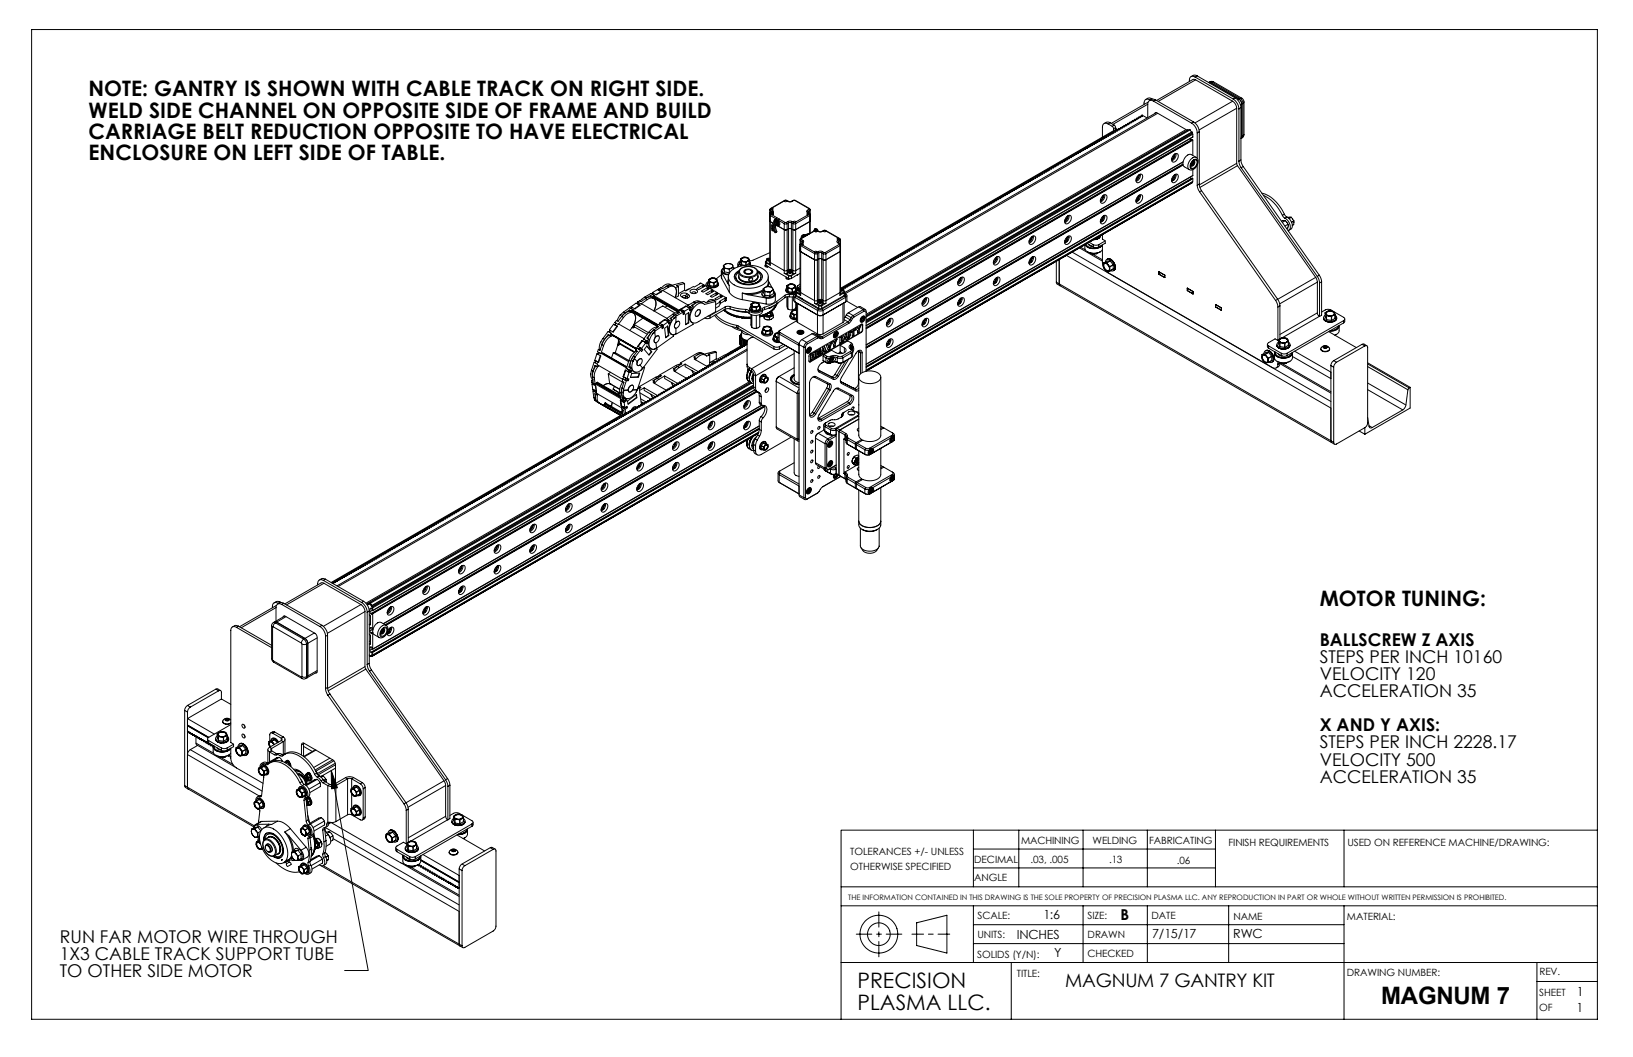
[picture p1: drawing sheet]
<svg xmlns="http://www.w3.org/2000/svg" width="432mm" height="279mm" viewBox="0 0 432 279" stroke-linecap="round" stroke-linejoin="round" font-family="sans-serif">
<defs><g id="words">
<text font-size="6.3" x="365.3" y="265.3">MAGNUM 7</text>
<g font-size="5.6">
<text x="23.4" y="25.4">NOTE: GANTRY IS SHOWN WITH CABLE TRACK ON RIGHT SIDE.</text>
<text x="23.4" y="31.1">WELD SIDE CHANNEL ON OPPOSITE SIDE OF FRAME AND BUILD</text>
<text x="23.4" y="36.7">CARRIAGE BELT REDUCTION OPPOSITE TO HAVE ELECTRICAL</text>
<text x="23.4" y="42.4">ENCLOSURE ON LEFT SIDE OF TABLE.</text>
<text x="349" y="160.3">MOTOR TUNING:</text>
<text x="226.7" y="261.2">PRECISION</text>
<text x="226.7" y="266.8">PLASMA LLC.</text>
</g>
<text font-size="4.9" x="281.7" y="261">MAGNUM 7 GANTRY KIT</text>
<g font-size="4.7">
<text x="349" y="170.7">BALLSCREW Z AXIS</text>
<text x="349" y="175.2">STEPS PER INCH 10160</text>
<text x="349" y="179.7">VELOCITY 120</text>
<text x="349" y="184.2">ACCELERATION 35</text>
<text x="349" y="193.3">X AND Y AXIS:</text>
<text x="349" y="197.8">STEPS PER INCH 2228.17</text>
<text x="349" y="202.4">VELOCITY 500</text>
<text x="349" y="206.9">ACCELERATION 35</text>
<text x="15.8" y="249.2">RUN FAR MOTOR WIRE THROUGH</text>
<text x="15.8" y="253.8">1X3 CABLE TRACK SUPPORT TUBE</text>
<text x="15.8" y="258.3">TO OTHER SIDE MOTOR</text>
</g>
<text font-size="4" x="296.3" y="243.3">B</text>
<g font-size="3.3">
<text x="275.9" y="243">1:6</text>
<text x="268.8" y="248.2">INCHES</text>
<text x="304.7" y="248">7/15/17</text>
<text x="326.1" y="248">RWC</text>
<text x="278.7" y="253.1">Y</text>
<text x="417" y="263.2">1</text>
<text x="416.9" y="267.5">1</text>
</g>
<g font-size="2.6">
<text x="224.8" y="225.9">TOLERANCES +/- UNLESS</text>
<text x="270" y="223.1">MACHINING</text>
<text x="288.9" y="223.1">WELDING</text>
<text x="303.8" y="223.1">FABRICATING</text>
<text x="324.8" y="223.7">FINISH REQUIREMENTS</text>
<text x="356.3" y="223.6">USED ON REFERENCE MACHINE/DRAWING:</text>
<text x="224.8" y="229.9">OTHERWISE SPECIFIED</text>
<text x="257.6" y="228.1">DECIMAL</text>
<text x="257.6" y="232.9">ANGLE</text>
<text x="272.5" y="228">.03, .005</text>
<text x="293.3" y="228.1">.13</text>
<text x="311.2" y="228.5">.06</text>
<text x="258.5" y="243">SCALE:</text>
<text x="287.5" y="242.8">SIZE:</text>
<text x="304.5" y="242.9">DATE</text>
<text x="326.2" y="243.2">NAME</text>
<text x="356.2" y="243.1">MATERIAL:</text>
<text x="258.5" y="248">UNITS:</text>
<text x="287.6" y="248">DRAWN</text>
<text x="258.4" y="253.2">SOLIDS (Y/N):</text>
<text x="287.5" y="253">CHECKED</text>
<text x="356.2" y="257.9">DRAWING NUMBER:</text>
<text x="407.1" y="257.8">REV.</text>
<text x="268.9" y="258.2">TITLE:</text>
<text x="407" y="263.2">SHEET</text>
<text x="407" y="267.2">OF</text>
</g>
<text font-size="2" x="224.3" y="237.9">THE INFORMATION CONTAINED IN THIS DRAWING IS THE SOLE PROPERTY OF PRECISION PLASMA LLC. ANY REPRODUCTION IN PART OR WHOLE WITHOUT WRITTEN PERMISSION IS PROHIBITED.</text>
</g></defs>
<g fill="none" stroke="#000" stroke-width=".26">
<path d="M8.4 7.8h414v261.6h-414zM285.5 40l.2 .2-.7 .1M285.5 40v.3M285.9 39.7l.3 .3h-.7M285.9 39.7v.3M286.4 39.4l.2 .3h-.7M286.4 39.4v.4M286.9 39.2l.2 .2h-.7M286.9 39.2v.3M287.4 38.9l.1 .3h-.1h-.5M287.4 38.9v.3M287.8 38.6l.2 .3h-.6"/>
<path d="M287.8 38.6v.3M288.3 38.4l.2 .2h-.7M288.3 38.4v.3M288.8 38.1l.2 .2-.7 .1M288.8 38.1v.3M289.2 37.8l.2 .3h-.1h-.5M289.2 37.8l.6 .1M289.2 37.8v.3M289.7 37.5l.2 .3-.1 .1M289.7 37.5v.4M290.2 37.3l.2 .2h-.7M290.2 37.3v.3"/>
<path d="M290.6 37l.3 .3h-.7M290.6 37v.3M291.1 36.7l.2 .3h-.7M291.1 36.7v.3M291.6 36.4l.2 .3-.1 .1-.6-.1M291.6 36.4v.4M292.1 36.2l.2 .2h-.7M292.1 36.2v.3M292.5 35.9l.2 .3h-.6M292.5 35.9v.3M293 35.6l.2 .3h-.7M293 35.6v.4"/>
<path d="M293 32.8a.92 .92 0 0 0-1.1-.1 .92 .92 0 0 0-.4 .9v2.6M293 32.8l1.1 .6M293.5 35.4l.2 .2h-.7M293.5 35.4v.3M293.5 32.4l-.7-.1-.8 .4M293.5 32.4l-.5 .4M293.5 32.4l1.1 .7M293.9 35.1l.2 .2-.1 .1h-.5M293.9 35.1v.3M294.1 33.4l.3 .6M294.4 34.8l.2 .3h-.7M294.4 34.8v.3"/>
<path d="M294.4 34v.5M294.6 33.1l.3 .3 .1 .8M294.6 33.1l-.5 .3M294.9 34.5l.2 .3h-.7M294.9 34.5v.4M295 33.7l-.6 .3M295 34l.5 .2M295.3 34.3l.3 .2h-.7M295.3 34.3v.3M295.4 34.2l-72.8 42M295.4 34.2l-.1 .1M295.4 34.2h-.3l-72.8 42"/>
<path d="M295.8 34l.2 .3-.1 .1-.5-.2M295.8 34v.3M296.3 33.7l.2 .3-.1 .1-.6-.1M296.3 33.7v.4M296.8 33.5l.2 .2h-.7M296.8 33.5v.3M297.2 33.2l.2 .3h-.6M297.2 33.2v.3M297.7 32.9l.2 .3h-.7M297.7 32.9v.4M298.2 32.7l.2 .2-.2 .1-.5-.1M298.2 32.7v.3"/>
<path d="M298.6 32.4l.2 .2-.1 .1h-.5M298.6 32.4v.3M299.1 32.1l.2 .3h-.7M299.1 32.1v.3M299.6 31.8l.2 .3h-.7M299.6 31.8v.4M300 31.6l.2 .2h-.6M300 31.6v.3M300.5 31.3l.2 .3h-.1h-.6M300.5 31.3v.3M301 31l.2 .3-.1 .1-.6-.1M301 31v.3"/>
<path d="M301.5 30.8l.2 .2h-.7M301.5 30.8v.3M301.9 30.5l.2 .2-.6 .1M301.9 30.5v.3M302 30.4l-.1 .1M302 30.4h.1M302 30.4l1.3 .8M303.5 27.6l-9.2 5.3M303.5 27.6v3.5M303.6 27l-9.8 5.6M304 26.4a.98 .98 0 0 0-1.2 0 .98 .98 0 0 0-.3 1.2M304 26.4l.1 .1"/>
<path d="M304.5 26.1l-.7-.2-.8 .4M304.5 26.1l-.5 .3M304.5 26.1l.2 .1M305 26.7a.91 .91 0 0 0-1.1-.1 .91 .91 0 0 0-.4 1M305 26.7l10.1 5.9M305.3 30l.3-.3 .3 .1 8 4.6M305.5 26.4l-.7-.2-.9 .4M305.5 26.4l-.5 .3M305.5 26.4l10.1 5.8M305.8 29.8l-82.4 47.5M306.1 30l-82.6 47.6M313.6 34.3l-84.6 48.8"/>
<path d="M314.2 34.4l-.1-.1-85.1 49.1M314.7 36.6l.2 .4M314.7 34.3l-.2-.1-85.5 49.4M314.7 34.3l-85.7 49.5M314.7 34.3l.3 .6M315.1 32.6a3.3 3.3 0 0 1 1.5 2.5M315.2 34.9l.1 .2-86.3 49.9M315.2 34.9l-86.2 49.7M315.2 34.9l-86.2 49.8M315.3 35.1l.1 .4-86.4 49.8M315.3 36.9l.1 4.2M315.3 35.3l-86.3 49.8"/>
<path d="M315.3 36.9l-86.3 49.9M315.3 36.9h-.1l-86.2 49.7M315.4 36.2h.1M315.4 36.2l-86.4 49.9M315.4 37l-86.4 49.9M315.4 35.5v.7M315.6 32.2a3.4 3.4 0 0 1 1.5 2.6M315.6 32.2l-.5 .4M316 20.4a.98 .98 0 0 0-1.2 0 .98 .98 0 0 0-.3 1.1M316 20.4l10.1 5.8M316.1 21.1l-.7-.1-9.6 5.6M316.1 21.1l-9.9 5.7"/>
<path d="M316.1 21.1l9.8 5.7M316.5 20l-.7-.1-.9 .4M316.5 20l-.5 .4M316.5 20l10.1 5.9M316.6 35.1v6.7M317.1 34.8v13.8l-.5 .4M317.1 34.8l-.5 .3M319.9 21.6h1M319.9 21.6l.5 .1M319.9 21.6l-.3 .2 .5 .1M320.1 21.9l-.2 .1M320.1 21.9l7.5 4.3"/>
<path d="M320.4 21.7l-.3 .2M320.4 21.7l7.5 4.3M320.9 21.6l-.5 .1M320.9 21.6l7.4 4.4M325.9 26.8a2.39 2.39 0 0 1 1.1 1.8M325.9 26.8l-9.9 5.7M326.1 26.2a3.5 3.5 0 0 1 1.5 2.6M326.6 25.9a3.2 3.2 0 0 1 1.5 2.6M326.6 25.9l-.5 .3M327 28.6l-9.9 5.8M327 28.6v14.6M327.6 26.2l.5 .6 .2 .7"/>
<path d="M327.6 26.2l-.4 .2M327.6 28.8v13.8M327.9 26l-.3 .2 .5 .6 .2 .7M327.9 26l.5 .5 .3 .8M328.1 28.5l-.5 .3M328.1 28.5v13.8M328.3 26l.4 .3 .2 .6M328.3 36.1l-.2 .5 .3-.2M328.3 27.5l-.3 .2M328.3 36.1l-.2 .2M328.3 27.5v8.6M328.4 26h-.5"/>
<path d="M328.7 35.9l-.3 .5M328.7 27.3l-.4 .2M328.7 27.3v8.6M328.7 35.9l-.4 .2M328.9 35.6l-.1 .5-.4 .3M328.9 26.9l-.2 .4M328.9 35.6l-.2 .3M328.9 26.9v8.7M203.5 55.5l.2 .6M203.5 58.3l.9 .7-.9-.6M203.5 55.5v14.4l.2 .2M203.6 56.5h.1"/>
<path d="M203.6 56.4l.1 .6M203.6 56.3l.1 .1M203.6 56.5l.1 .1M203.6 56.3v.2M203.7 56.6h.1M203.7 56.6v.1M203.7 57v13.1M203.7 57l1.5 .9M203.7 56.5h.1M203.7 56.4v.1M203.8 55.1l-.3 .4M203.8 55.1h.1"/>
<path d="M203.8 56.6h.1M203.8 56.6l-.1 .1M203.8 56.7l-.1 .3M203.8 56.5h.5l.2-.2v.2M203.8 55.2l.1 .2M203.8 56.6l.1 .1M203.8 56.7h.1M203.8 56.6v.1M203.9 55.1l-.1 .1M203.9 55.4l-.2 .3 .4 .2M203.9 55.4l.4 .2M203.9 56.3l-.1 .2"/>
<path d="M203.9 56.7h.1M203.9 56.3l-.2 .2M204 56.7h.1M204 56.7l1.4 .9M204.1 55l.3 .1a.3 .3 0 0 1-.3 .3 .3 .3 0 0 1-.3-.2M204.1 55l-.2 .1M204.1 55.9l.1 .1M204.1 55.9v.1M204.1 56.7h-.1M204.1 56.7h.1M204.2 56.7h-.1M204.2 56.7h.1"/>
<path d="M204.3 56l-.5 .3M204.3 55.6l.2 .2-.1 .3M204.3 55.6l-.2 .3M204.3 56h-.5l-.2 .3M204.3 56.6l-.1 .1M204.3 56.1l-.5-.1-.1 .4M204.3 56.1l-.4 .2M204.3 56.6v.1M204.3 59.5v.9l.2 .6h.2M204.3 56.7h-.1M204.4 56.6h.1M204.4 56.6l-.1 .1"/>
<path d="M204.4 56.6h-.1M204.4 56.6v.1M204.5 56.6h-.1M204.5 56.6l-.1 .1M204.5 56.6h.1M204.5 56.3l-.1-.2-.1 .2h-.4M204.5 56.5v.1M204.5 56.5h.1M204.5 56.4v.1M204.7 58.8a.46 .46 0 0 1 .3-.7 .46 .46 0 0 1 .6 .4 .54 .54 0 0 1 .3 .7 .54 .54 0 0 1-.6 .4l-.1-.1M204.9 58l-.2 .8M204.9 58a1.09 1.09 0 0 1 .9 1.7"/>
<path d="M204.9 58.7v-.2a.51 .51 0 0 1 .6 .2 .51 .51 0 0 1-.1 .7h-.1M205.1 59.5l.7 .2M205.2 57.9l-.3 .1M205.2 57.9a1.07 1.07 0 0 1 .6 1.8M205.4 57.6l.6 .3M205.4 57.6l-.2 .3M205.6 59.2a.96 .96 0 0 0-.3 1.5l.1 .6h-.3M205.6 59.2h.1M205.6 58.9l-.8 .8 .3 1.7-.2 .1a1.93 1.93 0 0 1 .3-2.7l.2-.1a1.62 1.62 0 0 0-1.1 2.3 1.51 1.51 0 0 1 .8-2.5l.4 .3 .1 .4M205.7 59.7l1.7 1M206 57.9l-.2 .3 1.6 .9M206 57.9l1.6 .9"/>
<path d="M207.4 59.1v13.1M207.4 53.1l-3.3 1.9M207.4 53l.4-.1 .6 .3M207.4 53h.1M207.4 53l-3.6 2.1M207.5 53l-.1 .1M207.6 58.8h.3M207.6 58.8l-.2 .3M207.7 53h.2M207.7 53l.3 .2-.4 .1-.2-.2M207.7 53h-.2M207.9 53h.2"/>
<path d="M207.9 58.8l.2 .3h-.7M207.9 53l.4 .2M208.3 53.2h1.1M208.3 58.6l.6-.2 .5 .2M208.3 58.6l.2 .3-.4 .2v13.1M208.3 58.6l-.4 .2M208.4 53.2h.9M208.4 53.2h-.1M209.3 58.9h-.8v12.6M209.3 58.9v12.6M209.3 58.9l.4 .2M209.3 53.2h.1"/>
<path d="M209.4 58.6l-.1 .3M209.4 58.6l.4 .2M209.7 59.1v13.1M209.7 53h.7M209.7 53h.1M209.7 53l-.4 .2M209.8 53h.4M209.8 58.8h.3M209.8 58.8l-.1 .3M209.8 53l-.4 .2M210.1 58.8l.3 .3h-.7M210.2 53h.2"/>
<path d="M210.2 53l3.7 2.1M210.4 53l3.6 2.1M210.4 58.7v-.1a.29 .29 0 0 0-.4-.2 .29 .29 0 0 0-.2 .4h.3M210.4 58.7l-.2 .1M213.5 56.2h.1M213.5 55.6a.33 .33 0 0 0-.2 .3 .33 .33 0 0 0 .2 .3M213.5 55.6l.2 .3M213.5 56.2l.4 .3M213.7 55.9l-.2 .2 .5 .3M213.7 55.9v.3M213.7 56.8l.2-.1 .2 .3-3.7 2.1v13.1M213.7 56.8l-3.3 1.9"/>
<path d="M213.9 55.1v.3M213.9 56.5l.1 .1M213.9 55.4l.2 .3-.4 .2M213.9 55.4l-.4 .2M214 56.6l-.1-.1a.26 .26 0 0 0-.3-.1 .26 .26 0 0 0-.1 .3l.2 .1M214 56.6l-.1 .1M214 56.4l.2 .3-.1 .3v4.7M214 55.1l.2 .4M214 56.4l-.1 .1M214 55.1h-.1M214.2 55.5l-.1 1M214.2 57v.1"/>
<path d="M214.2 58.3l-.1 .3-3.7 2.1M214.2 58.4l-3.8 2.3M214.2 55.5v6.1M251.2 59.8l.2 .2h-.7M251.2 59.8v.3M251.6 59.5l.2 .3h-.6M251.6 59.5v.3M252.1 59.2l.2 .3-.1 .1-.6-.1M252.1 59.2v.4M252.6 59l.2 .2-.2 .1-.5-.1M252.6 59v.3M253 58.7l.3 .2-.7 .1"/>
<path d="M253 58.7v.3M253.5 58.4l.2 .3h-.7M253.5 58.4v.4M254 58.2l.2 .2h-.7M254 58.2v.3M254.4 57.9l.3 .2-.2 .1h-.5M254.4 57.9v.3M254.9 57.6l.2 .3-.1 .1-.6-.1M254.9 57.6v.3M255.4 57.3l.2 .3h-.7M255.4 57.3l.5 .1M255.4 57.3v.4"/>
<path d="M255.9 57.1l.2 .2-.2 .1M255.9 57.1v.3M256.3 56.8l.2 .3h-.6M256.3 56.8v.3M256.8 56.5l.2 .3-.1 .1-.6-.1M256.8 56.5v.4M257.3 56.3l.2 .2-.2 .1-.5-.1M257.3 56.3v.3M257.7 56l.3 .2-.7 .1M257.7 56v.3M258.2 55.7l.2 .3h-.7M258.2 55.7v.3"/>
<path d="M258.7 55.4l.2 .3h-.7M258.7 55.4v.4M259.1 55.2l.3 .2-.2 .1-.5-.1M259.1 55.2v.3M259.6 54.9l.2 .3h-.1h-.6M259.6 54.9v.3M260.1 54.6l.2 .3h-.7M260.1 54.6v.3M260.6 54.4l.2 .2h-.7M260.6 54.4v.3M261 54.1l.2 .3h-.6M261 54.1v.3"/>
<path d="M261.5 53.8l.2 .3-.1 .1-.6-.1M261.5 53.8v.3M262 53.6l.2 .2h-.7M262 53.6v.3M262.4 53.3l.3 .2-.7 .1M262.4 53.3v.3M262.9 53l.2 .3h-.7M262.9 53v.3M263.4 52.7l.2 .3h-.7M263.4 52.7v.3M263.8 52.5l.3 .2h-.7M263.8 52.5v.3"/>
<path d="M264.3 52.2l.2 .3h-.7M264.3 52.2v.3M264.8 51.9l.2 .3h-.7M264.8 51.9v.3M265.3 51.6l.2 .3h-.7M265.3 51.6v.4M265.7 51.4l.2 .2-.1 .1-.5-.1M265.7 51.4v.3M266.2 51.1l.2 .3h-.7M266.2 51.1v.3M266.7 50.8l.2 .3h-.7M266.7 50.8v.4"/>
<path d="M267.1 50.6l.3 .2h-.7M267.1 50.6v.3M267.6 50.3l.2 .2-.7 .1M267.6 50.3v.3M268.1 50l.2 .3-.1 .1-.6-.1M268.1 50v.3M268.5 49.7l.3 .3-.2 .1-.5-.1M268.5 49.7v.4M269 49.5l.2 .2h-.7M269 49.5v.3M269.5 49.2l.2 .3h-.7M269.5 49.2v.3"/>
<path d="M270 48.9l.2 .3h-.7M270 48.9v.4M270.4 48.7l.2 .2-.1 .1-.5-.1M270.4 48.7v.3M270.9 48.4l.2 .2-.1 .1h-.6M270.9 48.4v.3M271.4 48.1l.2 .3h-.7M271.4 48.1v.4M271.8 47.8l.3 .3h-.7M271.8 47.8v.4M272.3 47.6l.2 .2h-.7M272.3 47.6v.3"/>
<path d="M272.8 47.3l.2 .3h-.1h-.6M272.8 47.3v.3M273.2 47l.3 .3-.2 .1-.5-.1M273.2 47v.3M273.7 46.8l.2 .2h-.7M273.7 46.8v.3M274.2 46.5l.2 .3h-.7M274.2 46.5v.3M274.7 46.2l.2 .3h-.7M274.7 46.2v.3M275.1 46l.2 .2-.1 .1-.5-.1M275.1 46v.3"/>
<path d="M275.6 45.7l.2 .2-.1 .1h-.6M275.6 45.7v.3M276.1 45.4l.2 .3h-.7M276.1 45.4v.3M276.5 45.1l.3 .3h-.7M276.5 45.1v.4M277 44.9l.2 .2h-.7M277 44.9v.3M277.5 44.6l.2 .3h-.1h-.6M277.5 44.6v.3M278 44.3l.2 .3-.2 .1-.5-.1M278 44.3v.3"/>
<path d="M278.4 44l.2 .3h-.6M278.4 44v.4M278.9 43.8l.2 .2h-.7M278.9 43.8v.3M279.4 43.5l.2 .3h-.7M279.4 43.5v.3M279.8 43.2l.2 .3-.1 .1-.5-.1M279.8 43.2v.4M280.3 43l.2 .2-.1 .1-.6-.1M280.3 43v.3M280.8 42.7l.2 .2-.7 .1M280.8 42.7v.3"/>
<path d="M281.2 42.4l.3 .3h-.7M281.2 42.4v.3M281.7 42.1l.2 .3h-.7M281.7 42.1v.4M281.8 58.4l-.3 .1M281.8 57.6l.3 .2M282 57.3a.69 .69 0 0 1 1-.4 .69 .69 0 0 1 .2 1.1 1.08 1.08 0 0 1-1.6 .9v-.9zM282.1 57.3v.5M282.1 57.8l-.5 .4h.1M282.2 41.9l.2 .2-.1 .1-.6-.1M282.2 41.9v.3M282.4 57.3l-.1-.2a1.15 1.15 0 0 1-.8 1.4"/>
<path d="M282.7 41.6l.2 .3-.2 .1-.5-.1M282.7 56.9a1.8 1.8 0 0 1-1.1 1.9M282.7 41.6v.3M283.1 41.3l.2 .3h-.6M283.1 41.3v.4M283.6 41.1l.2 .2h-.7M283.6 41.1v.3M284.1 40.8l.2 .2-.7 .1M284.1 40.8v.3M284.5 40.5l.2 .3h-.6M284.5 40.5v.4M285 40.3l.2 .2-.1 .1-.6-.1"/>
<path d="M285 40.3v.3M291 52.7l.1 .1M291.1 58.7l-.1 .1M291.2 58.4l-.2 .1M291.2 52.9l-.2 .2M291.2 58.6l-.1 .1M291.3 57.6l.2 .2M291.3 52.2l.2 .1M291.5 57.8l-.5 .4h.1M291.5 52.3l-.5 .4M291.5 57.3v.5M291.5 51.8v.5"/>
<path d="M291.6 58.4l-.4 .2M291.6 51.7a.65 .65 0 0 1 1-.1 .65 .65 0 0 1 .1 .9 1.06 1.06 0 0 1-1.7 1 1.71 1.71 0 0 1 .6-1.8zM291.6 57.2a.64 .64 0 0 1 .9-.2 .64 .64 0 0 1 .2 1 1.06 1.06 0 0 1-1.7 .9v-.9zM291.8 57.1a1.15 1.15 0 0 1-.8 1.4M291.8 51.9v-.3a1.16 1.16 0 0 1-.8 1.4M291.8 57v.3M291.8 58.1l-.8 .5M292.1 51.5a1.75 1.75 0 0 1-1.1 1.9M292.1 56.9a1.62 1.62 0 0 1-.9 1.7M292.1 57.3l-.3 .2M300.4 52.7l.2 .1M300.6 52.9l-.2 .2"/>
<path d="M300.7 53.2l-.3 .1M300.7 52.2l.3 .1M300.7 46.7l.3 .2M301 52.3l-.6 .4M301 46.9l-.6 .4h.2M301 51.8v.5M301 46.4v.5M301 53l-.3 .2M301.1 46.3a.65 .65 0 0 1 .9-.1 .65 .65 0 0 1 .1 .9 1.18 1.18 0 0 1-1.6 1.1 1.59 1.59 0 0 1 .6-1.9zM301.1 51.7a.65 .65 0 0 1 .9-.1 .65 .65 0 0 1 .1 .9 1.08 1.08 0 0 1-1.7 1 1.78 1.78 0 0 1 .7-1.8zM301.2 51.6a1.15 1.15 0 0 1-.8 1.4M301.2 46.2a1.15 1.15 0 0 1-.8 1.4l.2-.1"/>
<path d="M301.2 51.6v.3M301.2 46.2v.3M301.3 52.6l-.9 .6M301.5 46a1.76 1.76 0 0 1-1.1 1.9M301.5 51.5a1.64 1.64 0 0 1-.8 1.7M301.6 51.9l-.4 .1M309.9 41.8l.1 .1M309.9 47.2l.1 .1M310.1 47.8l-.3 .1M310.1 41.3l.3 .2M310.1 46.7l.3 .2M310.3 41a.68 .68 0 0 1 1-.4 .68 .68 0 0 1 .2 1 1.19 1.19 0 0 1-1.5 1.1 1.46 1.46 0 0 1 .3-1.7z"/>
<path d="M310.4 41.5l-.5 .3M310.4 46.9l-.5 .4M310.4 40.9h.1M310.4 46.4v.5M310.4 47.6l-.3 .2M310.5 40.9l-.1 .6M310.5 46.3a.65 .65 0 0 1 .9-.1 .65 .65 0 0 1 .1 .9 1.16 1.16 0 0 1-1.5 1.1 1.53 1.53 0 0 1 .5-1.9zM310.6 46.2a1.2 1.2 0 0 1-.8 1.4l.3-.1M310.6 46.2l.1 .3M310.7 41l-.1-.3a1.2 1.2 0 0 1-.8 1.4h.3M310.7 47.2l-.9 .5M310.9 40.6a1.8 1.8 0 0 1-1.1 1.9"/>
<path d="M310.9 46a1.55 1.55 0 0 1-.8 1.8M311 46.4l-.3 .2M312.8 43.4l-83.8 48.3M312.8 43.5l-83.8 48.4M312.8 42.8l-83.8 48.4M312.8 43.6l-83.8 48.4M314.7 46.9l.2 .3M314.9 43.7h.5M315 43.7v.1M315.2 43.4l.1 .2 .3-.2M315.2 43.3l.4 .1M315.3 42.5a.79 .79 0 0 1 1.1-.3 .79 .79 0 0 1 .2 1.2 1.39 1.39 0 0 1-1.7 1.2 1.64 1.64 0 0 1 .4-2.1z"/>
<path d="M315.3 42.8l.3-.1a.53 .53 0 0 1 .1 .7 .53 .53 0 0 1-.7 .2v-.3M315.3 42.8l.4-.2a.69 .69 0 0 1 .3 .7 .69 .69 0 0 1-.5 .5l-.5 .1a.85 .85 0 0 1 .3-1.1zM315.3 43.1l-.1 .2M315.3 47.1l.1 .9-86.4 49.8M315.3 48.2l-86.3 49.9M315.3 47.1l-86.3 49.9M315.3 48.1l-86.3 49.8M315.3 43.1v.2M315.3 47.1l-86.3 49.7M315.3 43.1h.1M315.4 48l-.1 .2-86.3 49.9M315.4 46.4l-86.4 49.9"/>
<path d="M315.4 47.2l-86.4 49.9M315.4 44.9v1.5M315.4 42.9l.3 .2M315.5 42.5a.64 .64 0 0 1 .9-.1 .64 .64 0 0 1 .1 1 1.03 1.03 0 0 1-1.6 .9 1.66 1.66 0 0 1 .6-1.8zM315.6 42.6l.2 .4M315.6 42.6h.1M315.7 43.1l-.1 .3M315.7 43.1l-.1-.2-.4 .5M316.3 41.6a2.05 2.05 0 0 1-1 3.3l-.8-.1M316.3 41.6a2.22 2.22 0 0 0-2.2 2.4l.4 .8M316.3 41.6l-1.3-.7a2.14 2.14 0 0 0-1.8 3.2l1.3 .7M316.6 49l.6 1.7"/>
<path d="M316.6 43.6v5.4M317.1 48.6l.2 .9 .4 .9M317.2 50.7l20.1 28.7M317.7 50.4l20.1 28.7 .5 .9 .1 .9M317.7 50.4l-.5 .3M327 43.2l.2 .6M327 43.2l-9.9 5.7M327.2 43.8l-9.9 5.8M327.2 43.8l20.7 29.5M327.6 42.6l.1 .9 .5 .8M328.1 42.3l.6 1.7M328.1 42.3l-.5 .3"/>
<path d="M328.2 44.3l20.1 28.8M328.7 44l-.5 .3M328.7 44l20.1 28.7M333.7 51.1a9.2 9.2 0 0 1 5.9 5.5l-.5 .3M334.1 51.6a10.4 10.4 0 0 1 5 5.3M339.1 56.9l.6 .8M339.6 56.6l.7 .8M339.7 57.7a2.4 2.4 0 0 1 1.2 3.1l-.3 .1M339.9 58.3l.7 1M339.9 58.3l-1.1 .2M339.9 58.3l-.8 .5M340.3 57.4a2.21 2.21 0 0 1 1 3.2l-.5 .3-.1 .3"/>
<path d="M340.3 57.4l-.6 .3M340.6 59.3l-.1 1-.3 .1M340.6 59.3l-.9 .5M341.4 57.4h.1M341.4 57.4l-.6 .3M341.4 57.4l-.9 .1M341.4 57.4l.7 1M341.4 57.4l-.6 .4M341.7 59.6l.4-.2zM342.1 58.4h.1M342.1 58.4l-.6 .3M342.1 58.4v1"/>
<path d="M342.1 58.4l-.6 .4M168.6 79.8l.3 .2M168.6 79.8v.4M169.6 79.2l-.3 .4M169.8 79.1l-.2 .1M170.7 78.9l-1.2 .8-.4-.2-.5 .3M170.7 78.9l.4 .3M170.9 78.8l-.4-.3-.9 .7M171.1 79.2a1.37 1.37 0 0 1 1.8-.3 1.37 1.37 0 0 1 .5 1.7l-.5 1.6M171.1 79.2l-1.5 1.1M172.1 78.1l.4 .3M172.2 78.5l-.9 .1-.6 .3"/>
<path d="M172.4 77.7l.5 .4M172.4 77.7l-.3-.1-1.6 .9M172.4 77.7h.1M172.5 77.3v.4M172.5 77.3l.3 .2M172.5 78.7l-.4-.2v-.4l-1.4 .8M172.5 78.7a1.93 1.93 0 0 1 .7 2.9l-.3 .6M172.5 78.4v.3M172.6 78.8l.2 .1M172.8 77.5l-.4 .2M172.9 78.1l6.7 3.9M172.9 78.1v.3l6.6 3.7"/>
<path d="M172.9 78.1h.1M172.9 78.6l6.3 3.7M172.9 78.1l-.4 .3M173 78.6l-.1 .2 6.3 3.7M173 78.6l6.3 3.6M173 78.4v.2M174.2 76.8l.7 .4-1.4 .7-.7-.4M174.2 76.8l-.3-.2-1.4 .7M174.2 76.8l.6 .3M174.2 76.8h.1M174.2 76.3l.4 .2M174.2 76.3v.4"/>
<path d="M174.6 76.5l-.4 .3M174.6 76.5l.7 .3M174.8 77.1l-1.4 .8M174.8 77.1v.1M175.3 76.8l6.7 3.9M176.3 75.6l-1.1 .7-.4-.2-.6 .2M176.3 75.6l.5 .3M176.8 75.9a1.32 1.32 0 0 1 1.6 0 1.32 1.32 0 0 1 .4 1.5l-.3 1.3M176.8 75.9l-1.5 .9M177.7 75.4l2.8-.7 .5 .3-2.1 .5 .5 .3M177.8 75.5a1.91 1.91 0 0 0-2.9 .6M177.8 75.5a1.66 1.66 0 0 0-1.8 .4"/>
<path d="M177.8 75.5l-.6-.1-.9 .2M177.8 75.5l.5 .3M179.4 75.8v2.4l-.9 .5a2.64 2.64 0 0 0 0-2.7M179.4 77.6l1.6-.9 .3 .2 2-1.2 .3 .2 1.6-1.1 1 .5-1.9 1 .4 .3 1.7-1.1 .9 .5-1.8 1 .4 .2 1.7-1 .9 .5-1.9 .9 .5 .3 1.7-1.1 .9 .6-1.9 .9 .5 .3 1.6-1.1 1 .6-1.9 .9 .5 .3 1.6-1.1 1 .5-1.9 1 .2 .1M179.4 75.8l-.8 .2M180.1 77.7a1.45 1.45 0 0 1 2.2 .7 1.4 1.4 0 0 1-2.3-.5zM181 75v1.7M181.2 78.7v.1M181.3 78.2a.41 .41 0 0 0-.6-.1 .41 .41 0 0 0-.1 .5M181.3 78.2v.6l-.6-.1M181.3 78.2l.4 .2M181.3 78.8h.1"/>
<path d="M181.6 77.6l-.3 .6M181.7 78.4l.1 .4M181.7 78.4v.4M182 77.9l-.3 .5M182.3 76.3l-1.1 .5M182.6 76.7a1.12 1.12 0 0 1 1.8 .5 1.17 1.17 0 0 1-1.9-.2zM183 77.5a.48 .48 0 0 1 .5-.4 .48 .48 0 0 1 .4 .4M183.5 79.8l.9-.3 1 .4M183.5 79.8l.5 .3M183.5 79.8l-1.5 .9M185 74.9v.2M185.5 79.9l-.7-.1-.8 .3-1.2 .6 .5 .3"/>
<path d="M185.5 79.9a2.12 2.12 0 0 0-2.4 1M185.5 79.9l.5 .3M185.8 75.4v.5M185.9 75.5v.4M186.2 75.3v.4M186.7 75.2v.4M187 76.1v.5M187.1 75a1.56 1.56 0 0 0 2.5 .8l.3-.3 .1-.5M187.1 76.2v.4M187.4 74.4a.82 .82 0 0 0-.4 1.4M187.4 74.5a.74 .74 0 0 0-.2 .9 .74 .74 0 0 0 .8 .4 1.32 1.32 0 0 0 1.9-1l-.2-.3M187.4 74l.2 .6"/>
<path d="M187.4 74v.8l.2 .7M187.6 75.5h.1M187.6 74.6v.9M187.6 74.6l.6 .1M187.6 73.9a1.04 1.04 0 0 1 1.1-.4 1.04 1.04 0 0 1 .8 .8 1.1 1.1 0 0 1-1.9-.3zM187.6 75.5l1.2 .2M187.8 76.2l.5 .4M187.8 76.2l-.5-.1v.3M187.8 76.2v.1M187.9 74.5a.45 .45 0 0 1-.3-.5 .45 .45 0 0 1 .5-.3 .87 .87 0 0 1 1.3 .6l-.2 .2M188.2 76.8v.5M188.2 74.7l.6 .1"/>
<path d="M188.3 73.5l-.9 .5M188.3 73.5h.1M188.3 76.8v.4M188.3 73.5h.5M188.5 76.7v.4M188.8 75.7h.1M188.8 74.8v.9M188.8 73.5a1.28 1.28 0 0 0-1.3 .4l.1 .5 .6 .3M188.8 73.5a.62 .62 0 0 1 .8 .7 .62 .62 0 0 1-.8 .5h-.6M188.8 73.5l.6 .2 .3 .7M189.1 79.7a1.16 1.16 0 0 0-1.9 .1M189.2 79.7l-2.9 .8a1.69 1.69 0 0 0-2.6 .5 3.3 3.3 0 0 0-.8 4.2l1 .2 .8-.4"/>
<path d="M189.2 79.7v2.7l-4.5 2.6M189.2 79.7l-.5-.3-2.1 .6-.5-.3-.7 .2M189.4 77.4v.6M189.5 77.5v.4M189.7 74.4l-.9 .4M189.7 75.2l-.9 .5M189.7 74.4v.8M189.7 77.4v.4M190.4 79.8v.7l-.2 .1v.3l-1 .5M190.4 79.8l-1.2 .7M190.5 78.1v.6M190.6 78.2v.4"/>
<path d="M190.7 72.7l-1.3 1M190.7 71.7l.1 1.9M190.8 72v1.6M190.8 72l1.6 2.8M190.8 73.6l2 3.6M190.9 78.1v.4M190.9 71.5a1.35 1.35 0 0 0 1.8 1.1M191.1 71l-.4 .6 .1 .4M191.3 70.9a.79 .79 0 0 0-.4 .9 .79 .79 0 0 0 .8 .5l1 .2M191.3 70.2v.9l.3 .8M191.3 70.2l.1 .3M191.4 70.5l.8 .5"/>
<path d="M191.4 70.5l.2 .5M191.6 71h.6M191.6 71.9l1.2 .3M191.6 71v.9M191.7 79.5l-1.3 .7M191.7 78.8v.7M191.7 79.5h.1M191.8 69.8l-.3 .3-.1 .4M191.8 69.8l-.5 .4M191.8 78.9v.6M192.1 78.7v.7l-.3 .1M192.2 71l.6 .2"/>
<path d="M192.4 74.8l.4 .7M192.6 73.2v1.3l.2 1M192.6 73.9l-.2 .9M192.8 77.2a4.7 4.7 0 0 0 3.5 2M192.8 75.5v1.7M192.8 71.2v1M192.9 72.2h-.1M193 69.7l.8 .5M193 69.7l-1.2 .1M193 69.7l.6 .2 .2 .3M193.2 71.7a7.5 7.5 0 0 1 9.5 .2 2.3 2.3 0 0 1-1.4 3.6 7.4 7.4 0 0 1-8.4-1.3 1.96 1.96 0 0 1 .3-2.5zM193.4 70.9l-1.2 .1"/>
<path d="M193.4 70.9l-.6 .3M193.8 70.2l-.1 .4-.3 .3M193.8 70.2l.1 .5M193.9 70.9l.2 .1M193.9 70.7l-.5 .2M193.9 70.7v.4M193.9 70.8l.5 .1M194.5 73.2a2.38 2.38 0 0 0 2.6 1.9 3.7 3.7 0 0 0 4-1.5l.1-.4M195.1 69.7v.8M195.2 70l-.1 .6M195.2 70v.4M195.3 73.1a2.21 2.21 0 0 0 2.8 1.6 2.01 2.01 0 0 0 2.3-1.6"/>
<path d="M195.4 71.9a2.69 2.69 0 0 1 3.3-1.4 1.72 1.72 0 0 1 1.7 1.5M195.4 71.9a2.39 2.39 0 0 0 3 1.5 2.03 2.03 0 0 0 2-1.4M195.4 71.7l-1 .8-.2 .7M195.4 72a1.42 1.42 0 0 0-.9 1.4 1.42 1.42 0 0 0 1.1 1.2 4.6 4.6 0 0 0 5.4-.8 1.37 1.37 0 0 0-.6-1.8M195.4 71.9v1.2a2.49 2.49 0 0 0 3.1 1.4 1.91 1.91 0 0 0 1.9-1.4v-1.2M195.4 72.8a1.49 1.49 0 0 0 1.6 1.6 2.92 2.92 0 0 0 3.4-1.2v-.4M195.4 71.5a1.69 1.69 0 0 0-1.2 1.8 1.69 1.69 0 0 0 1.4 1.5 5.1 5.1 0 0 0 5.8-.9 1.62 1.62 0 0 0-1.1-2.4M195.5 69.5l.1 .4 .3 .4M195.8 68.9l-.6 .5v.6M195.8 69a.69 .69 0 0 0-.2 .8 .69 .69 0 0 0 .7 .5M195.8 68.5l.3 .6M195.9 71.1a3.1 3.1 0 0 1 4.3 .4 1.6 1.6 0 0 1-1.9 1.6 2.33 2.33 0 0 1-2.8-1.3z"/>
<path d="M196.1 70h.1M196.1 69.1v.9M196.1 69.1l.6 .1M196.1 68.3a1.02 1.02 0 0 1 1.1-.3 1.02 1.02 0 0 1 .7 .8 1.1 1.1 0 0 1-1.9-.3zM196.1 70l.9 .1M196.3 77.5l1.4 .4M196.3 79.2l6.3 1.2M196.3 77.5v1.7M196.3 69a.52 .52 0 0 1-.2-.7 .52 .52 0 0 1 .7-.2 .67 .67 0 0 1 .8 .1 .67 .67 0 0 1 .2 .7l-.1 .1M196.7 69.2l.5 .1M196.7 68l-.9 .4v.9l.3 .7M196.7 68l1.2 .2 .1 .3"/>
<path d="M196.7 68h.1M196.9 71.4a1.38 1.38 0 0 1 2.2 .5 1.34 1.34 0 0 1-2.4-.2zM197 71.6a.98 .98 0 0 1 1-.4 .98 .98 0 0 1 .8 .8 1.05 1.05 0 0 1-1.8-.3zM197.2 71.4a.49 .49 0 0 0-.4 .6 .49 .49 0 0 0 .6 .4 1.16 1.16 0 0 0 1.5-.5M197.2 69.3v.8M197.3 69.3v.8M197.3 70.1l.5-.3 .6 .3M197.7 77.9l4.9 .9M198 68.5a1.17 1.17 0 0 0-1.1-.5 1.17 1.17 0 0 0-1 .7l.8 .5M198 68.5v.4l-.4 .2-.9 .1M198 68.5l.1 .4M198.1 68.9l-.9 .4"/>
<path d="M198.1 69.7l-.1 .1M198.1 69l.3 .4-.2 .5M198.1 69.7h.1M198.1 68.9v.8M198.4 69.5v.5M198.5 73.4l-.4 .3-.1 .4M198.5 73.4l.5 .2M198.5 71.4l.1 .1M198.6 71.5l.3 .4M198.9 71.9h.1M200.4 71.7a1.95 1.95 0 0 1 1.2 1.5M201.5 77.6a1.85 1.85 0 0 0 3 .8l.4-.8"/>
<path d="M201.8 76.9v.1a7.7 7.7 0 0 1-4.1 .9M201.8 76.6a7.8 7.8 0 0 1-5.5 .9M201.8 77a.84 .84 0 0 0-.2 1 .84 .84 0 0 0 .9 .5 1.7 1.7 0 0 0 2.3-1l-.3-.5M201.8 76.4v.9l.4 .8M201.8 76.4l.2 .3M202 76.7l.9 .4M202 76.7l.2 .4M202.2 77.1h.7M202.2 78.1l1.4 .2M202.2 77.1v1M202.3 76l-.3 .3v.4M202.3 76l-.5 .4"/>
<path d="M202.4 70l-.1 .1a.5 .5 0 0 0 .3 .5 .5 .5 0 0 0 .5-.1l-.1-.1M202.4 69.2l.2 .9M202.4 70v.5M202.4 70h.1M202.6 70.1l5.9 3.5M202.6 69.4v.7M202.6 69.4l1.1 .7M202.6 78.8v1.6M202.7 68.6v.8l.8 .2M202.7 68.9l-.3 .3 .2 .2M202.9 70.4l-.3 .1M202.9 77.1l.7 .2"/>
<path d="M202.9 68.3l-.1 .2a.5 .5 0 0 0 .1 .5 .5 .5 0 0 0 .6 0M202.9 70.4v.2M202.9 68.3l-.1 .1a.48 .48 0 0 0 .2 .5 .48 .48 0 0 0 .5 0M202.9 70.4l.2 .1M203.2 73.2l-.1 1.8-.4 .8M203.2 74.2l.2 .4M203.2 68.4l-.2 .1 .1 .2h.4M203.2 68.7h-.1h.3M203.2 68.4h.3M203.2 68.4v.3M203.2 68.7h.2M203.4 74.6l-.3 1.2"/>
<path d="M203.4 74.6l.7 1.3M203.4 75.8l.9 .4M203.4 75.8l-1.1 .2M203.4 75.8l.7 .1 .2 .3M203.4 68.7h.1M203.5 66.8l-4.5 2-.9 .1M203.5 68.3h-.6M203.5 69.2l4 2.4 1.5-.4 1.1 .4 1.4-.7M203.6 77.3v1M204 76.9l-1.1 .2M204 76.9l-.4 .4M204.3 76.2v.4l-.3 .3"/>
<path d="M204.3 76.2l.2 .5M204.5 76.6l.4 .8a1.09 1.09 0 0 1-1.3 1.4h-1M204.5 76.7v1l-.9 .6M204.5 76.7l-.5 .2M205 77.8v1.6a1.81 1.81 0 0 1-2.4 1M205.4 79.7v.6M205.8 80l-1.1 1.3a7.1 7.1 0 0 1-3.8 2.2M207.4 60.7h.7M207.4 72.2h.7M207.4 72.2l1.1 .7M207.6 78l-2.9 2.1-2.5 1.1M207.6 78v.7"/>
<path d="M207.6 78.7l-2.2 1.6M207.8 76.6a1.55 1.55 0 0 0 2.5 .8l.1-.1M208 73.3h-.1a.5 .5 0 0 0 .3 .5 .5 .5 0 0 0 .5-.1M208 73.3v.4M208.1 78.5v2.5l.2 .7M208.1 76.1a.73 .73 0 0 0-.2 .9 .73 .73 0 0 0 .8 .4h.9l.9-.4M208.1 75.5l.3 .7M208.1 60.7l.8-.3 .8 .3M208.2 71.8v.6a.76 .76 0 0 0 1.3 0v-.6M208.2 72.2h-.1M208.3 75.4l.6-.3a1.28 1.28 0 0 1 1.4 .4l-.2 .6-1.1 .2-.7-.3zM208.3 77l.1 .1"/>
<path d="M208.3 76.2v.8M208.3 78.4v3.3l1.2 .2M208.4 76.2l.5 .1M208.4 76.2v.9M208.4 77.1l1.1 .2M208.4 71.6a.51 .51 0 0 1 .6-.2 .51 .51 0 0 1 .3 .6 .55 .55 0 0 1-.6 .1 .55 .55 0 0 1-.3-.5zM208.5 71.5a.36 .36 0 0 0-.2 .5 .36 .36 0 0 0 .4 .2h.4a.35 .35 0 0 0 .4-.2 .35 .35 0 0 0-.2-.5M208.5 73.7l-.1 .1M208.5 73.6l.2 .1M208.5 73.6v.2M208.5 75.3a1.13 1.13 0 0 1 1.7 .4 1.09 1.09 0 0 1-1.9-.1zM208.5 73.6l-.3 .2"/>
<path d="M208.5 72.9v.8M208.5 73.6h.8M208.5 72.9h.8M208.6 76.1a.5 .5 0 0 1-.2-.7 .5 .5 0 0 1 .6-.2 .66 .66 0 0 1 .8 0 .66 .66 0 0 1 .2 .8l-.1 .1M208.7 77.8l-1.1 .2M208.7 77.8v.7l-1.1 .2M208.7 73.7h.1M208.8 71.6l-.3 .1 .1 .2 .4 .1 .3-.2-.1-.2M208.8 71.9h-.1h.3M208.8 71.6h.4M208.8 71.6v.3M208.8 71.9h.2"/>
<path d="M208.9 76.3l.6 .1M209 71.9h.1M209.2 71.6v.3M209.3 72.9v.7M209.5 76.4v.9M209.5 78.5v3.4M209.5 77.3h.1M209.5 72.2h.2M209.7 60.7h.7M209.7 72.2h.7M209.8 78.1l.1 1.4 .3 .3M209.9 78.4l-1.2 .1"/>
<path d="M210.1 77.8h-1.4M210.2 78.6l6 3.4M210.2 79.8l6.2 3.6M210.2 78.6v1.2M210.2 79.8l.2 .1M210.4 77.6a.33 .33 0 0 0-.2 .3 .33 .33 0 0 0 .2 .3M210.4 77.6a.52 .52 0 0 0-.5 .4 .52 .52 0 0 0 .3 .6M210.4 76l-.9 .4M210.4 76a.74 .74 0 0 0-.8-.9h-.6l-.9 .4v.9l.2 .6M210.4 78.2l6 3.4M210.4 77.6h.1M210.4 78.2l-.2 .4"/>
<path d="M210.4 76.8l-.9 .5M210.4 76v.8M210.4 76.1l.3 .4M210.4 75.9v.9M210.4 79.9v1.5l-.9 .5M210.4 72.2l-1.1 .7M210.4 77.2l.2 .9M210.6 78.1l5.9 3.4M210.6 77.4v.7M210.6 77.4l1.1 .6M210.7 76.6l.1 .7 .7 .2-.6-.1M210.7 76.7l-.2 .3"/>
<path d="M210.7 76.9l-.3 .2 .2 .3M210.8 76.3h.1M210.9 76.3a.47 .47 0 0 0 0 .6 .47 .47 0 0 0 .6 0M210.9 75.6l-.2 .3 .1 .4M210.9 75.6l-.1 .7M210.9 76.3h.1M211.1 76.4l-.1 .2 .5 .1M211.1 76.4v.3zM211.1 76.4l.4-.1v.4M211.3 76.7h.2M211.4 78.5v.1M211.5 76.3v.1"/>
<path d="M211.5 63.4l.2 .2M211.5 76.2a.44 .44 0 0 0-.5 0 .44 .44 0 0 0-.2 .5l.7 .1M211.5 76.3l-.4 .1M211.5 72.3l-2.2 1.3M211.5 66.3l3.9 2.4-3.8-2.2zM211.5 77.1l4.1 2.4 1.2-.4 1 .4h.5l3.8-2.2M211.5 63.4v14.4l.2 .2M211.5 75.1l-.6 .5M211.5 75.7l-.6 .5M211.7 63.6v.8M211.7 64.9v13.1M211.7 64.9l3.7 2.2"/>
<path d="M211.7 63.6l.4 .2M211.8 64.4l-.3 .3 .2 .2M211.8 63.1l-.2 .3M211.8 64.4h.1M211.8 63.1h.1M211.8 64.5a.31 .31 0 0 1 .3-.2 .31 .31 0 0 1 .3 .3l-.3 .1M211.8 64.5l.1 .1M211.9 64.6l.2 .1M211.9 64.6l-.2 .3M211.9 64.4l-.1 .1M211.9 63.1v.2M211.9 63.3l-.2 .3"/>
<path d="M211.9 63.3l.4 .2M212.1 64.7l3.3 1.9M212.1 63.8l.1 .4M212.1 63.8v.4M212.2 64.2h.1M212.2 64.2l-.4 .2M212.2 62.5v.3M212.3 62.8l.4-.3a.33 .33 0 0 0-.5 0 .33 .33 0 0 0-.1 .4M212.3 63.5a.33 .33 0 0 1 .2 .3 .33 .33 0 0 1-.2 .4M212.3 63.5l-.2 .3M212.3 64.2l-.4 .2M212.5 62.5v.1"/>
<path d="M212.9 62.3l-.8-.1-.3 .9M212.9 62.4l.5-.5h.4h-.4l-.6 .5M213.1 62.1l-.5-.1-.3 .2M213.3 62.2h.1M213.3 62.2l-1.5 .9M213.4 62.2l-1.5 .9M213.9 61.8l-.6 .4M213.9 61.8h.1M214 61.8l-.6 .4M215.3 61l-1.4 .8M215.3 60.9h.1M215.3 60.8l.3 .2h.4"/>
<path d="M215.3 61h.1M215.3 60.8v.2M215.3 61l.1 .1M215.3 61.1l.1 .1M215.3 61.1l-1.3 .7M215.3 61l.1 .2M215.4 68.7h.7M215.4 61v.1M215.4 66.6l.2-.2 .4 .1-.3 .3M215.4 66.6l.1 .2M215.4 67.1v13.1M215.4 61.2h.1"/>
<path d="M215.4 61.1h.1M215.4 61.1l.1 .1M215.5 60.6l-.2 .2M215.5 60.6v.2l.5 .2M215.5 60.6l.6 .3M215.5 61.2h.1M215.5 60.6h.5l.1 .3M215.5 60.6h.1M215.5 60.5h.5l.2 .3M215.5 66.8h.2M215.5 66.8l-.1 .3M215.6 61.2h.3"/>
<path d="M215.6 61.2h.1M215.6 60.5l.4 .3M215.9 61.2h.1M215.9 66.7l-.2 .1M215.9 66.7l.2 .4h-.7M216 61.2h-.1M216.1 61.1v.1M216.1 61.1l-.1 .1M216.1 60.9l-.1 .1M216.1 61.1h.1M216.1 68.7l.7-.4 .9 .4M216.2 61l-.1 .1"/>
<path d="M216.2 61h.1M216.2 61.1l-.1 .1M216.2 61.1l.1 .1M216.2 61l.3 .2M216.2 60.8l-.1 .1M216.2 60.8v.3M216.2 79.8v.5a.75 .75 0 0 0 1.4 0v-.5M216.3 61.2h.2M216.3 79.6a.57 .57 0 0 1 .7-.3 .57 .57 0 0 1 .4 .6 .61 .61 0 0 1-.6 .2 .61 .61 0 0 1-.5-.5zM216.3 66.5h1.2M216.3 61.2l.6 .1 .6-.1M216.3 66.5l.2 .3-.4 .3v13.1"/>
<path d="M216.3 66.5l-.4 .2M216.5 61.2h.8M216.6 79.6a.31 .31 0 0 1 .4-.1 .31 .31 0 0 1 .1 .4h-.5zM216.6 79.6l.1 .3M216.6 79.6l.4-.1v.4h-.2M216.6 79.6v.3M217 79.5l.3 .2-.1 .2M217.3 66.8h-.8v12.7a.34 .34 0 0 0-.2 .4 .34 .34 0 0 0 .4 .2 .48 .48 0 0 0 .6 0 .48 .48 0 0 0 .1-.6h-.1M217.3 66.8v12.7M217.3 66.8l.4 .3M217.3 61.2h.2M217.5 66.5l-.2 .3"/>
<path d="M217.5 66.5l.3 .2M217.7 67.1h.7M217.7 68.7h.7M217.7 67.1v13.1M217.7 60.9h.7M217.7 60.9l.1 .1M217.7 60.9l-.4 .3M217.8 66.7h.4M217.8 66.7l-.1 .4M217.8 61l-.3 .2M218.1 60.9l-.3 .1M218.1 60.9l-.3 .1a.31 .31 0 0 0 .3 .3 .31 .31 0 0 0 .3-.2"/>
<path d="M218.1 60.9h.1M218.2 66.7l.2 .4M218.2 60.9h.2M218.2 60.9l.2 .2M218.4 60.9l3.6 2.2M218.4 67.1v13.1M218.4 61.1l3.3 1.9M221.5 64.2h.1M221.5 63.5a.33 .33 0 0 0-.2 .3 .33 .33 0 0 0 .2 .4M221.5 63.5l.2 .3M221.5 64.2l.4 .2M221.6 64.2l.4 .2"/>
<path d="M221.7 63.8l-.1 .4M221.7 63.8v.4M221.7 63l-.3 .1a.3 .3 0 0 0 .2 .3 .3 .3 0 0 0 .4-.3M221.7 63l.2 .1M221.9 64.4v.2M221.9 64.6l.2 .3-3.7 2.2M221.9 63.3l.2 .3M221.9 63.3l-.4 .2M221.9 64.6l-3.7 2.1M221.9 63.1h.1M222 63.1l-.1 .2M222 64.4l.2 .3-.1 .2v1.6"/>
<path d="M222 63.1l.2 .3M222 64.4h-.1M222.1 63.6v.8M222.1 77.3v.7M222.1 63.6l-.4 .2M222.1 66.5l.1-.2-3.8 2.4M222.1 66.5v10.8M222.1 66.5l-3.7 2.2M222.2 63.4l-.1 .2M222.2 76.2l.7 .1M222.2 76.3h.5l.1 .3-.1 .1 .1-.2-.2-.2zM222.2 77.1l-.1 .2"/>
<path d="M222.2 63.4v14.4l-.1 .2M222.4 76.7h.2M222.6 76.3v.4M222.7 76.7h-.5M222.9 76.3h.1M222.9 76.3l.1 .1a.49 .49 0 0 1-.2 .4 .49 .49 0 0 1-.6 0M222.9 76.3l.1 .1a.5 .5 0 0 1-.2 .6 .5 .5 0 0 1-.6-.1M223 76.1l.2 .2-.2 .1M223 76.1v.2M223.1 76.6v.7l-.9 .2 .7-.1M223.1 76.9l.3 .2-.2 .3M223.2 77.4l-1.1 .6"/>
<path d="M223.2 77.4v.7M223.2 78.1l-5.9 3.4M223.4 77.2l-.2 .9M223.4 77.6h.1M223.4 77.6a.33 .33 0 0 1 .2 .3 .33 .33 0 0 1-.2 .3M223.4 77.6a.52 .52 0 0 1 .5 .4 .52 .52 0 0 1-.3 .6M223.4 78.2l-6 3.4M223.4 78.2l.2 .4M223.4 75.8l.2 .3h-.6M223.4 75.8v.3M223.6 79.8l-6.2 3.6M223.6 78.6l-6 3.4v6.3"/>
<path d="M223.6 78.6v1.2M223.6 79.8l-6 3.4M223.9 79.6l2.9 1.7M223.9 75.5l.2 .3h-.7M223.9 75.5v.3M223.9 78.1v1.4l-.3 .3M224.4 75.2l.2 .3-.1 .1-.6-.1M224.4 75.2v.4M224.9 75l.1 .2h-.6M224.9 75v.3M225.3 74.7l.2 .3h-.6M225.3 74.7v.3"/>
<path d="M225.3 74.7l.5 .1M225.8 74.4l.2 .3-.2 .1M225.8 74.4v.4M226.3 74.2l.2 .2h-.7M226.3 74.2v.3M226.7 73.9l.2 .2-.1 .1h-.5M226.7 73.9v.3M227.2 73.6l.2 .3-.1 .1-.6-.1M227.2 73.6v.3M227.7 73.3l.2 .3h-.7M227.7 73.3v.4M228.1 73.1l.2 .2h-.6"/>
<path d="M228.1 73.1v.3M228.6 72.8l.2 .3h-.7M228.6 72.8v.3M229.1 72.5l.2 .3-.1 .1-.6-.1M229.1 72.5v.4M229.1 72.5l.5 .1M229.6 72.3l.1 .2-.1 .1M229.6 72.3v.3M230 72l.2 .3h-.6M230 72v.3M230.5 71.7l.2 .3h-.7M230.5 71.7v.4"/>
<path d="M230.9 71.5l.3 .2h-.7M230.9 71.5v.3M231.4 71.2l.2 .2-.1 .1h-.6M231.4 71.2v.3M231.9 70.9l.2 .3h-.7M231.9 70.9v.3M232.4 70.6l.2 .3h-.7M232.4 70.6v.4M232.8 70.4l.2 .2h-.6M232.8 70.4v.3M233.3 70.1l.2 .3h-.7M233.3 70.1v.3"/>
<path d="M233.8 69.8l.2 .3-.2 .1-.5-.1M233.8 69.8v.3M234.3 69.6l.2 .2h-.7M234.3 69.6v.3M234.7 69.3l.2 .2-.6 .1M234.7 69.3v.3M235.2 69l.2 .3h-.7M235.2 69v.3M235.6 68.7l.3 .3-.2 .1-.5-.1M235.6 68.7v.4M236.1 68.5l.2 .2-.1 .1-.6-.1M236.1 68.5v.3"/>
<path d="M236.6 68.2l.2 .3h-.7M236.6 68.2v.3M237.1 67.9l.2 .3h-.7M237.1 67.9v.3M237.5 67.6l.2 .3h-.6M237.5 67.6v.4M238 67.4l.2 .2h-.7M238 67.4v.3M238.5 67.1l.2 .3-.2 .1-.5-.1M238.5 67.1v.3M239 66.8l.2 .3h-.7M239 66.8v.4"/>
<path d="M239.4 66.6l.2 .2h-.6M239.4 66.6v.3M239.9 66.3l.2 .2-.7 .1M239.9 66.3v.3M240.3 66l.3 .3h-.7M240.3 66v.3M240.8 65.7l.2 .3-.1 .1-.6-.1M240.8 65.7v.4M241.3 65.5l.2 .2h-.7M241.3 65.5v.3M241.8 65.2l.2 .3h-.7M241.8 65.2v.3"/>
<path d="M242.2 64.9l.2 .3h-.6M242.2 64.9v.4M242.7 64.7l.2 .2-.1 .1-.6-.1M242.7 64.7v.3M243.2 64.4l.2 .3h-.7M243.2 64.4v.3M243.6 64.1l.3 .3h-.7M243.6 64.1v.4M244.1 63.9l.2 .2h-.7M244.1 79.4l.3 .2M244.1 63.9v.3M244.4 79.6l-.5 .3 .1 .1"/>
<path d="M244.4 79v.6M244.5 78.9a.64 .64 0 0 1 .9-.1 .64 .64 0 0 1 .1 .9 1.19 1.19 0 0 1-1.5 1.1 1.52 1.52 0 0 1 .5-1.9zM244.6 63.6l.2 .2-.7 .1M244.6 63.6v.3M244.6 78.8a1.2 1.2 0 0 1-.8 1.4M244.6 78.8l.1 .3M244.9 78.7a1.76 1.76 0 0 1-1.1 1.9M245 63.3l.3 .3h-.2h-.5M245 63.3v.3M245.5 63l.2 .3h-.7M245.5 63v.4M246 62.8l.2 .2h-.7"/>
<path d="M246 62.8v.3M246.5 62.5l.2 .3h-.7M246.5 62.5v.3M246.9 62.2l.2 .3h-.6M246.9 62.2v.3M247.4 62l.2 .2-.1 .1-.6-.1M247.4 62v.3M247.9 61.7l.2 .2-.2 .1h-.5M247.9 61.7v.3M248.3 61.4l.3 .3h-.7M248.3 61.4v.3M248.8 61.2l.2 .2h-.7"/>
<path d="M248.8 61.2v.3M249.3 60.9l.2 .2-.7 .1M249.3 60.9v.3M249.7 60.6l.3 .3h-.2h-.5M249.7 60.6v.3M250.2 60.3l.2 .3-.1 .1-.6-.1M250.2 60.3v.3M250.7 60l.2 .3h-.7M250.7 60v.4M253.3 74.5h.1M253.5 74l.3 .1M253.5 79.4l.3 .2"/>
<path d="M253.7 73.7a.68 .68 0 0 1 1-.4 .68 .68 0 0 1 .2 1 1.19 1.19 0 0 1-1.5 1.1 1.46 1.46 0 0 1 .3-1.7zM253.7 79.1a.68 .68 0 0 1 1-.4 .68 .68 0 0 1 .2 1 1.19 1.19 0 0 1-1.5 1.1 1.46 1.46 0 0 1 .3-1.7zM253.8 74.1l-.5 .4M253.8 79.6l-.5 .3 .1 .1M253.8 73.6v.5M253.8 79v.6M254 73.4a1.15 1.15 0 0 1-.8 1.4l.3-.1M254 78.8a1.15 1.15 0 0 1-.8 1.4M254.1 73.4v.3M254.1 78.8v.3M254.1 79.9l-.9 .5M254.4 73.3a1.8 1.8 0 0 1-1.1 1.9"/>
<path d="M254.4 78.7a1.67 1.67 0 0 1-.9 1.7M254.4 79.1l-.3 .1M262.7 74.5h.2M262.9 69.3l-.2 .1M262.9 74.7l-.2 .1M263 75l-.3 .1M263 68.5l.3 .2M263 74l.3 .1M263.2 68.2a.67 .67 0 0 1 .9-.4 .67 .67 0 0 1 .3 1 1.08 1.08 0 0 1-1.7 1l.1-.9zM263.2 73.7a.67 .67 0 0 1 .9-.4 .67 .67 0 0 1 .3 1 1.19 1.19 0 0 1-1.6 1.1 1.46 1.46 0 0 1 .4-1.7zM263.3 68.7l-.4 .4-.2-.1 .2 .1M263.3 74.1l-.6 .4"/>
<path d="M263.3 68.1v.1M263.3 73.6h.1M263.3 74.8l-.3 .2M263.3 68.2v.5M263.3 73.6v.5M263.5 68.2v-.2a1.2 1.2 0 0 1-.8 1.4M263.5 73.7v-.3a1.2 1.2 0 0 1-.8 1.4M263.6 74.4l-.9 .6M263.8 67.8a1.8 1.8 0 0 1-1.1 1.9M263.8 73.3a1.54 1.54 0 0 1-.8 1.7M263.8 73.6l-.3 .2M272.4 63.8l-.3 .2"/>
<path d="M272.4 69.3l-.3 .1M272.4 69.5l-.3 .2M272.4 63.1l.3 .1M272.4 68.5l.3 .2M272.6 62.8a.68 .68 0 0 1 1-.4 .68 .68 0 0 1 .2 1 1.06 1.06 0 0 1-1.6 .9l-.1-.6zM272.6 68.2a.68 .68 0 0 1 1-.4 .68 .68 0 0 1 .2 1 1.19 1.19 0 0 1-1.6 1.1 1.46 1.46 0 0 1 .4-1.7zM272.7 63.2l-.6 .4h.2M272.7 68.7l-.4 .4-.2-.1 .2 .1M272.7 62.7v.5M272.7 68.1v.6M272.7 69.3l-.3 .2M272.9 62.5a1.15 1.15 0 0 1-.8 1.4"/>
<path d="M272.9 68a1.15 1.15 0 0 1-.8 1.4M272.9 62.5l.1 .3M272.9 67.9l.1 .3M273 69l-.9 .5M273.2 62.4a1.8 1.8 0 0 1-1.1 1.9M273.2 67.8a1.61 1.61 0 0 1-.8 1.7M273.3 68.2l-.4 .2M279.3 74.6l.1 .4 .9 .5M279.3 74.6l.8 .4M279.3 69v5.6M280.1 75l.2 .5M280.1 68.6v6.4"/>
<path d="M280.1 75l71.8 41.5M280.3 75.5l71.8 41.5M281.7 64.2h-.2M281.8 63.8l-.3 .2M281.8 64.1l-.1 .1M281.8 63.1l.3 .1M282 67.5l69.9 40.4v8.8l.2 .3M282 62.8a.68 .68 0 0 1 1-.4 .68 .68 0 0 1 .2 1 1.08 1.08 0 0 1-1.6 .9v-.8zM282.1 62.7v.5M282.1 63.2l-.5 .4h.1M282.1 63.9l-.3 .2M282.4 62.8l-.1-.3a1.15 1.15 0 0 1-.8 1.4"/>
<path d="M282.4 63.5l-.9 .6M282.7 62.4a1.54 1.54 0 0 1-.9 1.7M282.7 62.7l-.3 .2M283.5 66.6l68.4 39.5M285.4 65.5l6.1 3.5M285.7 65.3l1.3 .8M286.9 64.7v.9a2.56 2.56 0 0 0 3.4 1.2l.6-.2M286.9 64.7a3.1 3.1 0 0 0 4.6 .1M287 64.6a3 3 0 0 0 4.5 .1M287.1 64.5a2.72 2.72 0 0 0 3.9 .5M287.4 64.3l1.7 1M287.5 66.6a3.6 3.6 0 0 0 3.4 0"/>
<path d="M287.8 64.6l.3 .3M288 64l1.1 .7M288.1 64.7v.2l.7 .2M288.3 66.8l.5 .4M288.5 65v.1M288.5 65.1l.3 .1M288.8 67v.2M288.9 67.2l2.6 1.5M289.1 64.7l.7 .1 .8-.1M289.1 64.7v.6M289.6 63.1l.8-.3 .5-.4v.3l-.5 .4-1.2 .2M290 67.1l-1.2 .1"/>
<path d="M290 66.9v.2M290.2 66.8l-.2 .3M290.6 64.7v.6l-.6 .1-.9-.1M291.5 66l-.6 .6M291.5 64.7v4.8a3.2 3.2 0 0 0 1.5 2.6l43.4 25a.92 .92 0 0 0 1.1 .1 .92 .92 0 0 0 .4-.9M291.5 62v1.2l.7 .4v.7M291.8 69.5a1.91 1.91 0 0 0 .8 2.2h.4M291.9 69.6a1.33 1.33 0 0 1 1.3 .7 1.33 1.33 0 0 1 0 1.3 1.44 1.44 0 0 1-1.3-2zM291.9 69.7a1.18 1.18 0 0 1 1.2 .6 1.18 1.18 0 0 1 0 1.3 1.42 1.42 0 0 1-1.2-1.9zM292.2 64.3h.1M292.2 63.7l-1.6 1M292.2 64.3l-1.6 1"/>
<path d="M292.3 69.3a.81 .81 0 0 1 .7-.8 .81 .81 0 0 1 .9 .4 1.77 1.77 0 0 1 .4 2.7l-.7-.1M292.6 69.7a.56 .56 0 0 0-.7 .2 .56 .56 0 0 0 .1 .7 .81 .81 0 0 0 .4 .8 .81 .81 0 0 0 1-.2v-.1M292.7 69.5l.8 1M292.7 69.5h-.9M293.3 68.4l-.6 .2M293.3 68.4l.7 .3 .5 .6M293.3 68.4h.1M293.5 70.5h.1M293.5 71.6l-.5 .1M293.5 70.5v1.1M293.5 69h.1M293.5 69h-.8l-.9 .5"/>
<path d="M293.5 69l-.8 .5M293.5 69l.8 1M294.3 70h.1M294.3 70l-.8 .5M294.4 71.1h-.1M294.4 70v1.1M294.4 71.1l-.9 .5M294.4 70l-.9 .5M294.5 69.3l.2 .6M294.5 69.3h.1M294.7 71.4h-.1M294.7 71.4l-.3 .2"/>
<path d="M294.8 69.8l.2 .9M294.8 71.2l-.1 .2M294.8 69.8l-.1 .1M294.8 71.2l-.1 .1M294.8 71.2h.1M294.9 71.1h.1M294.9 71.1l-.2 .2M294.9 70.6l.1 .1M294.9 70.9h.1M294.9 70.9v.2M295 70.7l-.1 .2M306.5 71.8v.7"/>
<path d="M306.5 72.5l1.5 .9M306.5 71.8l1.5 .9M306.5 72.5h.1M306.5 71.9l1.5 .8M306.5 71.9h.1M308 72.7v.7M308 73.3v.1M313.9 76.8v-.6l1.6 .8M313.9 76.8l1.6 .9M313.9 76.8h.1M315.5 77l-.1 .1M315.5 77v.7"/>
<path d="M315.5 77.7h-.1M337.3 79.4l.6 1.8M347.9 73.3l.4 1.3M347.9 73.3l-10.6 6.1M348.3 73.1l.5 .8 .1 .9M348.3 74.6l-9.9 5.7M348.3 74.6v8.1M348.8 72.7l.7 1.8M348.8 72.7l-.5 .4M348.9 74.8v8.9M349.5 74.5v8.8l-10.4 6M349.5 74.5l-.6 .3"/>
<path d="M156.2 98.9l.1 .9 .5 .5M156.2 98.7v.2M156.4 97.9l-.2 1M156.4 97.9l.4 .2M156.7 99.6l.4 .2M156.7 99.6l.1 1.2-.4-.3M156.8 98.1l-.1 1.5M157.1 95.7l-.7 2.2M157.1 99.8l.3 1.7M157.4 95.9l.6 .3-.1 .2M157.5 95.7h-.4l.3 .2M157.5 96.8a4.1 4.1 0 0 0-.8 2.8"/>
<path d="M157.6 95.4l-.2 .5M157.6 95.4h.1M157.8 96.9l-.5-.3-.5 1.5M157.8 93.5l-.5 1.7 .9 .6M157.9 96.4l6.8 3.9M157.9 96.4l-.1 .5M158.1 93.7l.8 .4-.6 1.7-.7-.4M158.2 95.8h.1M158.2 93.5h-.4l.3 .2M158.2 92.4h.3M158.2 92.4l-.2 .6 .9 .5v-.1M158.3 93.2h.1"/>
<path d="M158.3 93.2l-.2 .5M158.3 96.6l-.5 .3M158.3 96.6a4.3 4.3 0 0 0-1.2 3.2M158.5 92.4l.2 .1M158.7 94l-.5 1.8M158.8 90.5l-.3 1.1v.8M158.9 90.3l-.1 .2M158.9 93.4l6.8 3.8M159.1 91.1l.5 .3M159.1 91.1l-.5 1.5-.4-.2M159.3 93.3l6.5 3.7M159.3 93.3l6.4 3.7"/>
<path d="M159.3 93.3v.2M159.6 91.4l-.7 2M159.9 89.7l-.5-.2-.6 1M160.8 98.8l.4 2.5 2.7 1.6M160.8 98.8l3.8 2.2M161 88.6a4.2 4.2 0 0 0-1.9 2.5M161.1 87.8l.6 .3-.1 .2M161.1 87.8l-.3-.2-1.4 1.9M161.1 87.8h.1M161.3 88.7l.2 .2M161.4 87.4l-.3-.2 .3 .3M161.4 87.4l-.3 .4"/>
<path d="M161.4 98.4l-.6 .4M161.5 88.9l-.7-.5-1.2 1.6-.5 1.1M161.6 88.3l-.3 .4-.5-.3M161.6 88.3l6.7 3.9M161.6 88.3l.1 .1M161.6 88.3h.1M161.8 88.5l.1 .1M161.8 88.5l6.4 3.8M161.9 88.5h-.1M162 88.7l-.5 .2M162 88.7a4 4 0 0 0-2.4 2.7M162.2 93.2l-.5 1.4"/>
<path d="M162.6 85.9l.7 .4M162.6 85.9h.1M162.6 85.3l.3 .1M162.6 85.3l.2 .2M162.7 93.2h-.5l4 2.4M162.7 93.2l3.6 2.1M162.9 85.4l-.3 .5M162.9 85.4l.6 .4 .1-.2M163.2 86.2l-.9-.5-1.2 1.5M163.2 86.2l-1.2 1.5M163.2 86.2l.1 .1M163.3 86.3l-1.2 1.5-.7-.4"/>
<path d="M163.3 91.2l.3 .2M163.3 91.2l-.6 2M163.4 91.1h.1M163.4 91.1l.1-1.6-.2 1.7M163.4 91.1l.2 .3M163.6 90.6l4.3 2.4M163.6 90.6l.3 .3M163.6 85.6l6.7 3.9M163.9 90.9l3.8 2.3M163.9 90.9l-.3 .5M164 83.3l-.8 1.5M164.1 89.9l-.5 .7"/>
<path d="M164.2 83.1l-.2 .2M164.4 83.7l-1 1.2-.4-.2-.4 .6M164.4 83.7l.5 .2M164.8 99.6l.7 .4M164.8 99.6h.1M164.9 83.9a2.01 2.01 0 0 1 2.8-.9 3.8 3.8 0 0 1-1.1 4.4M164.9 83.9l-1.3 1.7M165.3 82.8l-.5-.3-.8 .8M165.5 97.9l-.6 1.7 .6 .4M165.5 100l.3 .2M165.5 100l-.2 .5M165.5 100h.1"/>
<path d="M165.6 97.4l.6 .3M165.6 97.4h.1M165.7 97.2l-.1 .2M165.7 97.2h.1M166 98.2l-.7-.4-.5 1.8M166 98.2h.1M166.1 98.2l.2 .2M166.2 97.7l.3 .2M166.2 97.7l-.2 .5M166.2 97.7h.1M166.3 97l.4 .3M166.3 95.3l.5 .2"/>
<path d="M166.3 95.3l-.6 1.9M166.4 81.9l.5 .3 .4-.3M166.5 82.3a2.82 2.82 0 0 0-2.1 1.4M166.5 97.9h.5l-.1 .5h-.6l-.5 1.8 .5-.1-.1 .5h-.6l-.9 3.2 .3-.7h1.1a1.1 1.1 0 0 1 1.2-1.2M166.6 98.2l.3 .2M166.6 98.2h-.5M166.7 97.9l-.1 .3M166.7 97.3h.3l.6 .9 .7 .2M166.7 97.3l-.2 .6M166.8 81.5l.6 .4M166.8 81.5h.1M166.9 81.1l.3 .2"/>
<path d="M166.9 81.1v.3M166.9 82.2v.4M166.9 82.6l-.4-.3-.1-.4-2 1.8M166.9 82.6a1.65 1.65 0 0 1 1 2.5l-.6 1.2M167 98.7l2.2-.1-.4 1.1-2.1 .1zM167.2 86.6l.2 .1M167.2 81.3l-.4 .2M167.2 82.6l.2 .1M167.3 81.9l6.7 3.9M167.3 81.9h.1l-.9-.6-1.7 1.2M167.3 81.9v.2l6.6 3.8M167.3 81.9h.1"/>
<path d="M167.3 82.4v.2l6.3 3.6M167.3 82.4l6.4 3.7M167.3 86.3h.1M167.3 86.3l.1 .4M167.3 95.4h.1M167.4 98.1l.3 .2M167.4 82.3l6.4 3.7M167.4 82.2v.1M167.4 82.3l-.1 .1M167.5 94.1a4.2 4.2 0 0 0-.9 2.9M167.5 94.1l-.6 1.1-.6 1.8 .7 .3M167.5 94.1l.4 .3"/>
<path d="M167.7 86.4v-.6l3.8 2.1M167.7 86.4l3.5 2M167.7 86.4l-.3 .3M167.8 94.8l.7 .9a.54 .54 0 0 0 0 .7 .54 .54 0 0 0 .7 .1l.7 .8a1.51 1.51 0 0 1-1.1 1.1 1.51 1.51 0 0 1-1.5-.6 2.96 2.96 0 0 1 .5-3zM167.8 94.8l-.5 .6M167.9 94.4l-.6 1M168 92.6l.5 .2-1 1.3M168 92.6l.4 .3M168.2 92.8a4.4 4.4 0 0 0-1.9 2.5M168.3 92.1l-.3 .5M168.3 92.1h.1M168.4 92l.6 .4"/>
<path d="M168.4 92l-.1 .1M168.4 92h.1M168.5 80.3l.7 .4-1.3 1-.7-.4M168.5 80.3l-.3-.2-1.3 1M168.5 80.3l.6 .3M168.5 80.3h.1M168.7 99.6l.1 .1M168.9 95.1a.56 .56 0 0 1 .8-.2 .56 .56 0 0 1 0 .9 .77 .77 0 0 1-.4 .7 .77 .77 0 0 1-.9-.1l.1-.6zM168.9 80l-.4 .3M168.9 80l.7 .3M169 92.4l.3 .1M169 92.4h.1"/>
<path d="M169 98.6l-.3 1-2 .1M169.1 80.6l-1.3 1M169.1 80.6v.2M169.3 91.9l.4 .4M169.3 91.9l.4 .2M169.3 91.9l-.3 .5M169.3 91.9h.1M169.6 80.3l6.7 3.9M169.6 94.9a.86 .86 0 0 0-1.1 .7M169.7 92.3l.3 .2M169.7 92.3l-.3 .3M169.8 90l.7 .4"/>
<path d="M169.8 90l-1.2 1.5 .7 .4M169.8 90v.1M170 84.1l-2.3 1.7M170.1 97.1h.1M170.2 97l.3 .1M170.3 89.5l-.1 .1 .6 .4M170.3 89.5h.1M170.5 97.1h-.3l-.7 .7M170.5 97.1l-1.8 5.5M170.5 90.4l-.6-.3-1.2 1.5M170.5 90.4l.3 .2M170.5 90.4h.1"/>
<path d="M170.8 90l.3 .4-.2 .3M170.8 90l-.3 .4M170.8 90l.3 .2M170.8 90h.1M171 91.5l1.2 1.4-.6 .9M171 91.5l1.3 1.5-.7 .9-1.3-1.5zM171.1 90.4l.3 .2M171.6 87.8l.4 .3M171.6 87.8l-1.3 1.7M171.9 92.1l.3 .1M172 88.1l-.9 1.3 .4 .2M172.2 92.9l.1 .1"/>
<path d="M172.6 88.2h.1M172.6 88.2a3.1 3.1 0 0 0-.5 3.9l.9 .2M172.6 88.2l.5-.4 .2 1.4a.76 .76 0 0 0-.4 .7 .76 .76 0 0 0 .5 .7l.2 1.3-.6 .4M172.8 92.4a1.45 1.45 0 0 1-1.2-2.2l.1-.4-.2-.2-.4 .6 .3 .4-.3 .4-.3-.4-1.1 1.5 .3 .4-.3 .4-.4-.4-1.4 1.9M172.9 87.2a4.9 4.9 0 0 0-1.6 2.3M172.9 87.2l-.9 .9M172.9 87.2l.5 .2M173 82.2l2.3-1.3 3.2 1.8M173.1 92.3l.5-.2 .2 .2-4.2 5.4M173.1 87.8l-.5 .4M173.4 87.4l1.6-1.1 .1 .6 .4-.3-.1-.6 1.3-1 .1 .7 .4-.3-.1-.6 .5-.4v.4a2.82 2.82 0 0 0-.1 3.6l.6 .1v.4l-5 3.3M173.4 87.4l-.8 .8"/>
<path d="M173.4 89a.57 .57 0 0 1 .9-.1 .57 .57 0 0 1-.1 .9 .73 .73 0 0 1-.4 .7 .73 .73 0 0 1-.8-.2v-.6zM173.6 92.1h.1M173.6 86.1l.5 .3-1.2 .8M173.6 86.1l.2 .5M173.7 86.5a2.74 2.74 0 0 0-2.1 1.3M173.8 100l-1 .8M174 85.8h.1M174.1 99.4l.4 .1M174.1 99.4l-.8 .3M174.1 85.7l.6 .4M174.1 85.7l-.5 .4M174.1 85.7h.1"/>
<path d="M174.1 99.4v.1M174.2 88.8h-.4l-.5 .3M174.5 99.1l.1 .4M174.7 86.1l.3 .2M174.7 86.1h.1M175.1 85.8l-.1 .7M175.1 85.8l-.4 .3M175.1 85.8h.1M175.1 85.8l.3 .2M175.2 86.4l.3 .2M175.7 84.4l.7 .5M175.7 84.4l-1.3 1 .7 .4"/>
<path d="M175.7 84.4v.2M175.7 86.8l.9-.6 .2 2.5-.8 .6zM175.7 99.4v.7l3.1 1.7M176.3 84.2h-.1l.9 .6M176.3 84.2h.1M176.4 84.9h.1M176.4 80.9l-.5 .3M176.5 86.3l.2 2.3-.7 .6M176.7 85l-.9-.5-1.3 1M176.7 88.6l.1 .1M176.8 84.6l-.4 .3M176.8 84.6l.1 .6"/>
<path d="M176.8 84.6h.1M176.9 85.2l-.1 .1M176.9 85.2l.3 .2M177.3 88.2l.3 .2M177.9 83.1l.4 .3M177.9 83.1l-1.6 1.1M178 88.5h.1M178.2 84.1v.1M178.2 84.2l.5-.4v1.5a.87 .87 0 0 0 0 1.5v1.4a1.19 1.19 0 0 1-1.4-.1 1.19 1.19 0 0 1-.3-1.4l.5-1.5zM178.3 83.4l-1.1 .8 .4 .2M178.6 83.2l-1.2 1.1M178.6 83.2l-.3 .2"/>
<path d="M178.6 83.2l.4 .2M178.7 83.8l-.5 .3M178.8 85.2a.56 .56 0 0 1 .8-.1 .56 .56 0 0 1 0 .8 .75 .75 0 0 1-.4 .7 .75 .75 0 0 1-.8-.1v-.6zM179 83.4l1.6-.9v.7l.4-.2v-.7l1.4-.8v.7l.4-.3v-.6l.5-.3v.3a2.8 2.8 0 0 0-.3 4l.3 .1v.3l-5 2.8M179 83.4l-.8 .7M179.2 96.9l-1 .7M179.2 82.3l.5 .2-1.1 .7M179.2 82.3l.2 .4M179.3 82.7h-.6l-.8 .4M179.5 96.3l.5 .1M179.5 96.3l-.7 .3M179.5 85l-.3-.1-.5 .3"/>
<path d="M179.5 96.3v.1M179.6 82l-.4 .3M179.6 82h.1M179.6 97.1l-1.1 1.1v-.4M179.7 82l.6 .3M179.7 82h-.1M179.7 82h.1M179.9 95.9l.1 .5M180.3 82.3l.3 .2M180.3 82.3h.1M180.7 82.1l-.1 .7M180.7 82.1l-.4 .2"/>
<path d="M180.7 82.1h.1M180.7 82.1l.3 .2M180.7 82.8l.3 .2M181.2 96.2v.7l2.8 1.7M181.3 83.1l.8-.4v2.7l-.8 .5zM181.4 80.9l.7 .4M181.4 80.9l-1.4 .8 .7 .4M181.4 80.9v.1M181.6 99.9l.2 .3h-.7M181.6 99.9v.4M182 82.7v2.6l-.7 .4M182 80.7l-.1 .1 .9 .5"/>
<path d="M182 85.3l.1 .1M182 80.7h.1M182.1 99.7l.2 .2h-.7M182.1 81.3h.1M182.1 99.9l-.1 .1M182.1 99.7v.3M182.4 81.5l-.9-.5-1.4 .7M182.5 81.1l-.4 .2M182.5 81.1v.7M182.5 81.1h.1M182.5 81.8h-.1M182.5 81.8l.3 .1"/>
<path d="M182.5 99.4l.3 .3h-.2h-.5M182.5 99.7h.1M182.5 99.4v.3M182.7 85.1l.3 .2M183 98l.5 .9M183 99.1l.2 .3-.1 .1-.6-.1M183 99.4h.1M183 99.1v.3M183 98l.5 .8M183.4 98.8h.1M183.4 99h.1M183.4 99l-.1 .1"/>
<path d="M183.5 98.8l.2 .3h-.7M183.5 99h-.1M183.5 98.8v.4M183.9 94.7v.3M183.9 95v.1M184 98.6l.2 .2h-.7M184 98.6v.3M184.3 82.1a.53 .53 0 0 1 .8-.2 .53 .53 0 0 1 .1 .8 .88 .88 0 0 1-1.3 .8v-.8zM184.4 98.3l.2 .3h-.6M184.4 98.3v.3M184.5 93.7a1.54 1.54 0 0 1 2 .2M184.7 85h.1"/>
<path d="M184.9 98l.2 .3-.1 .1-.6-.1M184.9 98v.4M185 93.2l1.1 .4-.7-.1-.8 .2M185 93.2l-.8 .3M185 93.2h-.1M185 81.9a1.19 1.19 0 0 1-1 1.7M185.4 97.8l.2 .2-.2 .1-.5-.1M185.4 97.8v.3M185.8 97.5l.3 .2-.7 .1M185.8 97.5v.3M186.2 93.6l2.8-.7 .4 .2-2.1 .6 .4 .2M186.3 97.2l.2 .3h-.7"/>
<path d="M186.3 97.2v.3M186.8 96.9l.2 .3h-.7M186.8 96.9v.4M187.2 97l-3.7-2.1 .4-.2-.5-.3 1.2-.7-.4-.2-4.3 2.4 .4 .3-1.1 .7 .4 .2 1.6-.9 3.6 2.1M187.2 96.7l.3 .2-.2 .1-.5-.1M187.2 96.7v.3M187.7 93.9l-.9 .2a1.73 1.73 0 0 0-2.6 .6l-.3 .4M187.7 93.9v2.4l-.9 .5M187.7 96.4l.2 .3-.1 .1-.6-.1M187.7 96.4v.3M187.8 83.4l-.6 .2M187.8 83.4v.7l-.6 .1-.9-.1"/>
<path d="M188.2 96.1l.2 .3h-.7M188.2 96.1v.4M188.7 95.9l.2 .2h-.7M188.7 95.9v.3M189 83.4a8.6 8.6 0 0 0 5.8 3.2M189.1 95.6l.2 .3h-.6M189.1 95.6v.3M189.3 83.2a9.5 9.5 0 0 0 5.5 2.8M189.4 93.1v1.8M189.6 95.6a1.04 1.04 0 0 0-1.4 .5M189.6 95.3l.2 .3-.1 .1-.6-.1M189.6 95.3v.4"/>
<path d="M190.1 95.1l.2 .2-.2 .1-.5-.1M190.1 95.1v.3M190.5 94.8l.3 .2-.7 .1M190.5 94.8v.3M191 94.7l-.1 .1M191 94.5l.2 .3h-.7M191 94.5v.3M191.4 82h.2M191.5 94.2l.2 .3h-.7M191.5 94.2v.4M191.5 81.9a9.9 9.9 0 0 0 7.1 1.9M191.6 81.9v.1"/>
<path d="M191.6 82l.2 .4M191.7 81.1l-3.9 2.3M191.7 81.1v.6M191.7 81.7l-3.9 2.4M191.8 82.1v.3M191.9 94l.3 .2-.2 .1-.5-.1M191.9 94v.3M192 82.4h.1M192 82.3v.1M192 82.4h-.2M192.1 82.3v.3l.2 .1M192.3 82.5v.2"/>
<path d="M192.4 93.7l.2 .3h-.1h-.6M192.4 93.7v.3M192.5 82.7h.1M192.5 82.6v.1M192.5 82.7h-.2M192.6 82.6v.1M192.6 82.7v.1M192.6 82.6v.3l.3 .2M192.9 82.8v.3M192.9 93.4l.2 .3h-.7M192.9 93.4v.3M193 81l2 .6 2.2 .2"/>
<path d="M193 81l-1.3 .1M193 81.7l2 .5 2.2 .2M193 81.7h-1.3M193 81v.7M193.1 82.9v.1M193.1 83l-.2 .1M193.1 83h.1M193.1 83l.1 .1M193.2 82.9v.3l.3 .2M193.3 93l-1.5 1M193.4 93.2l.2 .2h-.7M193.4 93.2v.3"/>
<path d="M193.5 83.1v.3M193.5 86.3a6.1 6.1 0 0 0 2.9 1.2M193.7 83.3h.1M193.7 83.1v.2M193.7 83.3l-.2 .1M193.7 83.2v.1M193.7 83.3l.1 .1M193.8 93.1l-.3-.2-1.7 1.1-.2-.2-3.9 2.1M193.8 92.9l.2 .2-.6 .1M193.8 92.9v.3M193.8 83.2v.3l.4 .1M193.9 81.9l1.8 .5 2.1 .2"/>
<path d="M194.2 83.3v.3M194.3 92.6l.2 .3h-.7M194.3 92.6v.3M194.3 83.5l.2 .1M194.3 83.4v.1M194.3 83.5l-.1 .1M194.4 83.4v.1M194.5 83.4v.3l.4 .1M194.5 82.1h.1M194.8 86l.4 .1M194.8 86.6l.4 .2M194.8 86v.6"/>
<path d="M194.8 92.4l.2 .2-.2 .1-.5-.1M194.8 92.4v.3M194.9 82.1v.1M194.9 83.5v.3M195 83.7l.2 .1M195 83.5v.2M195 83.7l-.1 .1M195.1 83.6v.1M195.2 86.1v.7M195.2 86.1l9.4 5.5M195.2 86.8l9.4 5.4M195.2 83.6v.3l.4 .1"/>
<path d="M195.2 83.8h.1M195.2 92.1l.3 .2-.7 .1M195.2 82.2v.1M195.2 92.1v.3M195.6 89.1v1.8M195.6 90.9h.1M195.6 82.3h.1M195.6 83.7v.3M195.6 88.8v2.1M195.7 91.8l.2 .3h-.7M195.7 91.8v.3M195.7 83.9h.2"/>
<path d="M195.7 83.7v.2M195.7 83.9l-.1 .1M195.7 89.5l.1 1.8M195.8 91.3h.4l-4.5 2.6M195.8 83.7v.2M195.8 89.6v1.7M195.8 88.3v.3M195.9 83.9l.1 .1M195.9 83.7v.2M196 83.7v.3M196 84l.3 .1M196 82.3v.1"/>
<path d="M196 89h.1M196.1 89.2v.1l-.4 .2h.6l-.1 .4 .5-.1 .1 .1-.1 .2 .4-.2 .3 .1v.3l.2-.1M196.1 89.2v.1M196.1 88.7h-.5l.4 .3-.4 .1 .5 .1M196.1 88.3h-.3l.3 .2M196.2 89.9v1.7M196.2 91.5l-2.6 1.4M196.2 89.9v1.9M196.3 89.5v.2M196.3 82.3v.2M196.3 83.8v.3M196.5 83.8v.2"/>
<path d="M196.5 82.4h.1M196.5 84l-.2 .1M196.5 84h.1M196.5 84h.2M196.7 91.5h-.1M196.7 89.8l-.1 1.8M196.7 84h.1M196.7 83.8v.2M196.7 90.1v1.1M196.7 91.2l.1 .3h-.6l.2 .3-.2 .1-.5-.1M196.7 82.4h.1M196.7 84l.1 .1"/>
<path d="M196.8 84.1h.3M196.8 82.4v.1M196.8 83.8v.3M196.8 90.1v1.1M197.1 82.4v.1M197.1 83.8v.3M197.1 89.9v1.4M197.2 81.8l.9 .3M197.2 82.4l.9 .4M197.2 81.8v.6M197.2 82.4h.1M197.2 83.9v.2"/>
<path d="M197.2 84.1h-.1M197.3 84l-.1 .1M197.3 83.9v.1M197.3 84h.1M197.3 90.1v.9M197.4 90.3v.7M197.4 84l.1 .2M197.4 83.9v.1M197.5 99.7l.2 .8 .3 .4M197.5 90.3v.7M197.5 83.9v.3M197.5 91h-.4l.2 .2-.1 .1-.5-.1"/>
<path d="M197.5 96.3l.1 .3 .6 .6M197.5 82.5h.1M197.5 92.3l-108.4 62.6M197.5 92.6l-108.1 62.4M197.5 84.2h.4M197.6 98.4h.1M197.6 98.4v.2M197.8 97.9l-.2 .5M197.9 83.9v.3M197.9 97.6l-.2 .4M198 97.6l-.2 .3M198 97.6l-.3 .5"/>
<path d="M198 83.9v.2M198 84.1l-.1 .1M198 97.7l-.4 1-.1 1M198.1 84.1h-.1M198.1 82.1v.7M198.1 83.9v.2M198.1 88.5a1.66 1.66 0 0 1-2-1.1v1.6a1.42 1.42 0 0 0 1.6 1M198.1 99.7l.5-1.7-.4 1.1-.1 .8M198.1 99.7v.4M198.1 97.7l-.4 1-.2 1M198.1 97.7a2.15 2.15 0 0 0 .1 3.2l.2 .1M198.2 97.2v.6"/>
<path d="M198.2 97.2l.5 .3M198.2 97.8l.5 .3M198.2 84l.1 .1M198.2 83.9v.1M198.2 84l-.1 .1M198.3 81.5a1.55 1.55 0 0 0 2.5 .8l.3-.3 .1-.5M198.3 83.9v.2M198.3 84.1v.1M198.3 84.2h.3M198.3 83.9v.3M198.6 81a.74 .74 0 0 0-.2 .9 .74 .74 0 0 0 .8 .4 1.32 1.32 0 0 0 1.9-1.1l-.2-.2M198.6 80.4l.2 .7h.6"/>
<path d="M198.6 83.1v2.8l.2 .7M198.6 80.4v.9l.2 .6M198.6 80.4a1.72 1.72 0 0 1 2-.3l.3 .7M198.6 80.4h.1M198.7 98.1l-.4 .7-.2 .9M198.7 97.5l.9 1 .2 .8M198.7 97.5v.6l.6 .9M198.8 86.6l1.2 .2M198.8 81.9h.1M198.8 81.1v.8M198.8 83.2v3.4M198.8 80.2a1.26 1.26 0 0 1 2 .4 1.22 1.22 0 0 1-2.1-.1z"/>
<path d="M198.9 80.3a1.15 1.15 0 0 1 1.8 .3 1.07 1.07 0 0 1-1 .5 1.07 1.07 0 0 1-.9-.7zM198.9 81.9l1.1 .2M199 99.9l.3 .6M199.1 81a.51 .51 0 0 1-.2-.7 .51 .51 0 0 1 .6-.2 .67 .67 0 0 1 .8 0 .67 .67 0 0 1 .2 .8l-.1 .1M199.2 98.7a1.82 1.82 0 0 0 .1 2.4M199.2 89.1l-.6 .2a1.39 1.39 0 0 0-1.1 1.1v6.5l.1 .4 .6 .5M199.3 99a1.58 1.58 0 0 0 0 1.6M199.3 99l.5 .3M199.3 99v3.3M199.4 81.1l.6 .2M199.8 99.3v3.3M200 81.3v.8"/>
<path d="M200 82.1h.1M200 83.4v3.4M200.4 81l-.4 .3M200.9 80.8l-.5 .2M200.9 81.7l-.9 .4M200.9 81.7h.1M200.9 83.1v3.2l-.9 .5M200.9 80.8v.9M201 83.8h-.1M201 83.5v.3M201 83.6v.2M201 83.5v.1"/>
<path d="M201.1 83.6h.1M201.1 83.4v.2M201.1 83.6h-.1M201.2 83.4v.2M201.2 83.6l.1 .1M201.3 83.4v.3M201.4 87.8a1.49 1.49 0 0 0 2.4 .8l.5-.4v-.4M201.6 81.7a2.28 2.28 0 0 1-3.5 .4M201.6 82.4a2.3 2.3 0 0 1-3.5 .4M201.6 81.7v.7M201.7 87.1l.4 .2M201.7 87.3a.76 .76 0 0 0-.2 .9 .76 .76 0 0 0 .9 .4 1.32 1.32 0 0 0 1.9-1l-.3-.3"/>
<path d="M201.7 87.1v.8l.7 .5M201.7 83.3v.3l-.4 .1M201.7 83.4h.1M201.8 83.2v.2M201.8 83.4h-.1M201.8 83.4h.1M201.8 99.4l.7 .3M201.8 99.4l-.5 .6M201.8 99.4h.1M201.8 83.4l.3 .9M201.8 99.4h.6l.6 .4M201.9 83.2v.2"/>
<path d="M201.9 83.4h.1M202 86.5l.5-.2h.7a.62 .62 0 0 1 .7 .7 .62 .62 0 0 1-.8 .5l-.7-.1-.5-.3-.1-.3zM202 86.6a1.15 1.15 0 0 1 1.8 .3 1.17 1.17 0 0 1-1.9 0zM202 83.1v.3M202.1 83.4v.3M202.1 87.3l.3 .3M202.1 83.4l.7 .3M202.1 83.7l.1 .6 1.3 .2M202.1 83.7h.7M202.2 81.2l-.6 .5M202.2 81.2v.6l-.5 .2-.1 .4M202.2 87.3a.45 .45 0 0 1-.3-.6 .45 .45 0 0 1 .5-.3 .89 .89 0 0 1 1.3 .7l-.2 .2"/>
<path d="M202.3 83v.3l-.3 .1M202.4 83.1l.2 .1M202.4 83v.1M202.4 83.1l-.1 .1M202.4 99.1a1.28 1.28 0 0 0-1.5 1.6l.3 .4M202.4 87.6v.8M202.5 99.7l-.6 .7 .1 .4M202.5 99.7h.1M202.5 87.6v.8M202.5 99.7l.5 .1M202.5 99.9a.38 .38 0 0 1 .5 .2 .38 .38 0 0 1-.1 .5 .46 .46 0 0 1-.4 .5 .46 .46 0 0 1-.5-.3M202.5 83v.1"/>
<path d="M202.6 83.1l.2 .2zM202.6 82.9v.3M202.7 99.6a.61 .61 0 0 0-.6-.6 .61 .61 0 0 0-.6 .4 1.02 1.02 0 0 0 0 1.8l.3-.1M202.8 83.3l.5 .1M202.8 83.7l.7 .3M202.9 82.7v.3l-.3 .2M203 82.7v.1M203 82.8l-.1 .1M203 82.8h.1M203 99.8l.1 .6-.3 .5M203.1 82.7v.1M203.1 82.8l.1 .1"/>
<path d="M203.2 82.6v.3M203.3 83.4l-.5 .1M203.3 81.4h.2M203.5 81.4h.1M203.5 84v.5M203.5 82.7a.39 .39 0 0 1 .3 .5 .39 .39 0 0 1-.5 .2M203.5 82.7a.47 .47 0 0 1 .4 .6 .47 .47 0 0 1-.7 .2h-.4l-.4-.4M203.5 82.7l-.3 .2M203.5 82.4v.3M203.5 82.4v.1M203.5 82.5h.1M203.6 82.5h-.1"/>
<path d="M203.6 82.4v.1M203.6 82.5h.2M203.6 87.4l-1.2 .2M203.6 88.3l-1.2 .1M203.6 87.4v.9M203.6 88.3h.1M203.6 82.7l.1 .1M203.7 82.8l.2 .3-.2 .3M203.7 87.4v.9M203.8 82.3v.2M203.8 84.4h.1M203.8 81.3h.1"/>
<path d="M204 84.4l-.6 .1-1-.1M204 81.3l-.5 .1M204 81.3l-.7 .1M204 82.1l-.2 .4M204 82.1l.2 .1M204 86.8l-.4 .6M204 86.8a1.58 1.58 0 0 0-2-.4l-.3 .7M204 82v.1M204 86.8v.8l-.3 .7M204.2 81.9v.3M204.4 89.5a1.18 1.18 0 0 0 1.6 1.1l.3-.1M204.4 81.7l.2 .1"/>
<path d="M204.4 80.9l-.4 .4M204.4 81.7l-.2 .5M204.5 83.4a.92 .92 0 0 0-.7-.9l.5 .3v.5a1.4 1.4 0 0 1-1.5 .4M204.5 83.4l-1 .6M204.5 83.4v.6l-1 .5M204.6 81.5v.3M204.6 91.6l.5 .2 1-.2M204.6 92.2l.8 .2 .7-.2M204.6 91.6v.6M204.6 89a.77 .77 0 0 0-.1 .9 .77 .77 0 0 0 .9 .4h.6M204.7 89.7h.1M204.6 88.8l.1 .9"/>
<path d="M204.7 88.8l.3 .2M204.7 88.8l.3-.7 .7-.1-.8 .3-.1 .4 .2 .3M204.7 89.7l.7 .4M204.7 80.7l-.1 1.1M204.7 81.3h.2M204.9 81.1v.2M205 81l-.1 .3M205 89l.4 .3M205.1 80.9h.1M205.1 80.8v.1M205.2 80.7l-.1 .2M205.4 80.3l-1.1 .7-2.1 .8"/>
<path d="M205.4 89.3l.1 .9M205.7 87.9v2l.3 .5M205.7 88a.57 .57 0 0 0-.7 .2 .57 .57 0 0 0 .1 .8l.6 .2-.7-.2M205.7 89.3h-.3M205.7 88.1l-.3 .1a.45 .45 0 0 0-.5 .3 .45 .45 0 0 0 .3 .5M205.8 90.1h-.4M206 99.5l-.5 .6-.2 .7M206 99.5l-.6 .5-.1 .8M206 99.5l5.3 3.1M206 90.4l5.3 3M206.1 91.6v.6M206.3 87.3l-.2 .2 .2 .4"/>
<path d="M206.3 87.3a.53 .53 0 0 0-.5 .4 .53 .53 0 0 0 .2 .6v2.1M207.1 91l-1 .6M207.7 91.3l-1.6 .9M208.5 91.8l-9.8 5.7M208.9 83.4a1.21 1.21 0 0 0 1.7 1.1M209.1 83a.77 .77 0 0 0-.1 .9 .77 .77 0 0 0 .9 .3l.7 .1M209.1 83.6h.1M209.1 82.7v.9M209.1 83.6l.8 .5M209.4 82.3l.6-.3h.6a.78 .78 0 0 0-.9 0 .78 .78 0 0 0-.2 .8l1.1 .3-1.1-.1-.2-.4zM209.5 83l.4 .2M209.9 99.1l-.7 .6-.2 .5"/>
<path d="M209.9 83.2v.9M210 99a1.27 1.27 0 0 0-1 1.3 1.27 1.27 0 0 0 1.2 1.2l1.1 .2M210 99.1a1.19 1.19 0 0 0-.9 1.3 1.19 1.19 0 0 0 1.1 1l1.1 .2M210 92.6v7.6a1.31 1.31 0 0 0 1.3 .9M210 97.2l-4 2.3M210 93.5l-10.2 5.8M210.6 84.8l.3 .4M210.6 81.9h-.1a1.05 1.05 0 0 0-1.4 .8l.4 .3M210.6 83.1l-.7 .1M210.6 82.1a.76 .76 0 0 0-.8 0 .76 .76 0 0 0-.3 .7l.2 .2M210.6 84l-.7 .1M210.6 80v4.8"/>
<path d="M210.6 84.8l-4.3 2.5M210.9 87.5a1.03 1.03 0 0 1 1.7 .5 1.04 1.04 0 0 1-1.8-.3zM210.9 87.9v.2M210.9 80.2v5M210.9 85.2l5.3 3.1M211.1 87.6a.71 .71 0 0 1 .7-.2 .71 .71 0 0 1 .5 .6 .78 .78 0 0 1-1.3-.3zM211.2 87.5a.46 .46 0 0 0-.3 .7 .46 .46 0 0 0 .7 .1 .53 .53 0 0 0 .6-.1 .53 .53 0 0 0 0-.6v-.1M211.2 87.7l.6-.1a.29 .29 0 0 1 .3 .4 .29 .29 0 0 1-.5 .1l-.4-.2zM211.3 91.1v39.7l1.3 .8a.52 .52 0 0 0 .3 .5 .52 .52 0 0 0 .6-.3M211.3 91.1l1.3 .7M211.3 90.8l-5-2.9-.3 .4 5.3 3v2.1M211.3 87.6v.4z"/>
<path d="M211.8 87.6l.3 .2-.1 .2M211.8 87.6v.5h-.2M211.8 87.6h-.5M212.4 87.9v.2M212.6 91.8l.2-.7 .5-.6 .2 .4-.4 .4-.1 .5M212.6 91.8v39.8h.4M212.6 91.8h.4M213 91.8v39.8M213.3 93.1l.1 .1M213.6 92.7l.3 .3M213.6 92.1a.53 .53 0 0 1 .8-.3 .53 .53 0 0 1 .1 .8 .69 .69 0 0 1-.5 .7 .69 .69 0 0 1-.7-.2zM213.6 92.8l.3 .2"/>
<path d="M213.7 92.2a.43 .43 0 0 1 .7-.2 .43 .43 0 0 1-.1 .7 .46 .46 0 0 1-.4 .5 .46 .46 0 0 1-.5-.3zM213.7 92.4l-.1 .1M213.8 92.3l-.1 .1M213.9 92.2a.36 .36 0 0 1 .2 .5 .36 .36 0 0 1-.5 .1l.3-.6h.3v.4l-.5-.2M214.1 91.8l.1 .1M214.2 92.6l-.3 .4M214.2 95.6h-.2M214.2 95.6l.1 .1M214.4 92.3a.43 .43 0 0 0-.4-.5 .43 .43 0 0 0-.4 .4 .56 .56 0 0 0-.4 .6 .56 .56 0 0 0 .6 .4h.1M214.7 88.2l.4-.1 1.7 1 .1 .4M214.7 88.2l-2.7 1.6M214.7 88.2l1.3 .7"/>
<path d="M214.7 94h.1M214.7 94v-.5l-.4 .2v1.5M214.7 94.4v.6l-.4 .2M214.7 94.4h.1M215 80.6h-.1M215.2 94.1l-.5 .3v.6l-.4 .2M215.2 94.1l-.5 .3M215.2 94.1v.6M215.2 94.1h.1M215.3 99.7h-.4M215.3 99.7l3.8 1.9M215.4 80.2h.7"/>
<path d="M215.4 80.2l1.1 .6M215.6 93v1.5l-.4 .2M215.6 93l-.4 .2v.5l-.5 .3M215.6 94.5l-.4 .2M215.6 93v1.5M215.6 94.5h.1M215.7 99.5a1.62 1.62 0 0 0-1.6 1.8v8.3a.67 .67 0 0 0 .5 .7 .67 .67 0 0 0 .7-.4l.4-.4M215.7 99.5l3.8 2M215.7 99.5l-.4 .2M216 88.9l-2.7 1.6-1.3-.7-.5 .5-.2 .8M216 88.9h.5l.1 .4M216 88.9l.2 .4"/>
<path d="M216.1 88.3h-.5M216.2 88.3l.7 .1 .7-.1M216.2 82v6.3M216.2 88.3h-.1M216.2 89.3l-2.7 1.6M216.2 80.1l-.1 .1M216.3 92.9v.2M216.3 93.5v.2M216.3 92.9h.1M216.3 93.1h.1M216.3 93.7h.1M216.3 93.5h.1"/>
<path d="M216.3 97.5l.2 .4M216.4 81.6h1l.2 .4-.7 .2-.7-.2M216.4 81.6l-.2 .4M216.4 97.8l3.9 2M216.4 80.6h1M216.5 97.9h.1M216.5 80.8h.8M216.5 81.5h.8M216.5 80.8v.7M216.5 97.9l.1 .4M216.6 89.3h-.4M216.6 89.3l.3 .2"/>
<path d="M216.6 98.3l3.7 2M216.8 89.1l.6-.1 .2 .4M216.9 92.8v.3l-.6 .4v.2M216.9 93.1l-.6 .4M216.9 92.8v.3M216.9 92.8l-.6 .3M216.9 93.1h.1M216.9 92.2v.3l-.6 .4v.2M216.9 92.2v.3l-.6 .4M216.9 92.2l-1 .6v1.5M217 93.3v.4l-1.1 .6M217 93.3v.4"/>
<path d="M217 93.3l-.7 .4M217 93.7l-1.1 .6M217 93.7h.1M217.3 80.8v.7M217.4 93.4h.1M217.5 93.4l-.5 .2M217.5 93.1v.3M217.5 93.1h.1M217.6 80.1l.1 .1M217.6 89.4l-.7 .1M217.6 92.7h.1M217.6 83.2l-.5 .2-.9-.2 .2 .2"/>
<path d="M217.6 83.2l-.7 .3-.5-.1M217.6 95.3l1.3 .7 .8-.1M217.6 94.1v1.2M217.6 95.3l.8 .5M217.7 80.2h.7M217.7 92.1l-.1 .6M217.7 92.1h.1M217.7 92.1l.2 .4-.3 .2M217.9 93.7l-.3 .4 .8 .5M217.9 93.7l.7 .5M218 92.8l-1 .8M218 91.6l.5 1.2-.5 .2"/>
<path d="M218 91.6l.5 1.2M218 91.6l-.5 .2-.5 1.8M218 92.8l-.5 .3M218 92.8v.2M218 92.8h.1M218 95.5a2.46 2.46 0 0 0-1.7 2.1l.3 .7M218.4 94.6l1 .1M218.4 95.8l1 .1M218.4 94.6v1.2M218.4 80.2l-1.1 .6M218.5 92.8h.1M218.5 92.8l-.5 .2"/>
<path d="M218.6 94.2h1.1M218.6 94.2l-.2 .4M218.9 95.5l.5 .3M219.2 92h.1M219.2 92l-.3-1-.4 .3 .5 1.2M219.4 94.7l-.6 .6 .6 .6M219.4 92.3l-.4 .2M219.4 92.3h.1M219.6 95.3l.3 .2M219.6 95.4l.3 .1M219.6 95.1l.1-.1 .5 .2M219.7 94.8a.42 .42 0 0 1 .6-.2 .42 .42 0 0 1 0 .7 .45 .45 0 0 1-.4 .5 .45 .45 0 0 1-.5-.5z"/>
<path d="M219.7 94.2a2.15 2.15 0 0 1 1.9 0M219.7 95.9a2.15 2.15 0 0 1 1.9 0M219.7 94.2l.1 .1M219.7 94.9v.1M219.8 95.8l-.4 .1M219.8 94.3l-.4 .4M219.8 94.3l.6 .1M219.8 95.8l-.1 .1M219.8 94.9a.34 .34 0 0 1 .5 .2 .34 .34 0 0 1-.3 .4l-.3 .1-.1-.2zM219.9 94.8h.3M219.9 95.8h-.1M219.9 90.5l-.5 1.8-.4 .2"/>
<path d="M219.9 90.5l.5 .6v.6M219.9 90.5l.4-.3 .3 .4M219.9 90.5l-.4 .2-.3 1.3M219.9 90.5l-.5 1.8M220 94.3l.2 .1M220.2 94.8l-.3 .7M220.3 99.8v.5M220.4 89l.2 .1M220.4 94.9a.39 .39 0 0 0-.2-.5 .39 .39 0 0 0-.5 .2l-.3 .3a.48 .48 0 0 0-.2 .6 .48 .48 0 0 0 .6 .3M220.4 94.4l.5 .6-.5 .6M220.4 95.6l-.6 .2M220.4 95.6l1 .2"/>
<path d="M220.6 90.6h.1M220.7 88.6v.2l.3 .1M220.7 88.7l.3 .2M220.8 99a.93 .93 0 0 1-1 .5l.5 .3M220.8 99l.5 .3a.87 .87 0 0 1-1 .5M220.8 88.1a.43 .43 0 0 1 .7-.2 .43 .43 0 0 1-.1 .7 .46 .46 0 0 1-.3 .5 .46 .46 0 0 1-.6-.3zM220.8 91.4l-.4 .3M220.8 91.4h.1M220.8 87.8a.51 .51 0 0 1 .8 0 .51 .51 0 0 1 0 .7 .7 .7 0 0 1-.4 .7 .7 .7 0 0 1-.8-.2l.1-.6zM220.9 88.2v.1M220.9 88.3l-.2 .1M220.9 88.2v-.1a.32 .32 0 0 1 .5 .2 .32 .32 0 0 1-.3 .4l-.1 .1a.34 .34 0 0 1-.3-.2 .34 .34 0 0 1 .2-.4z"/>
<path d="M221 88.1h.3v.4l-.4-.2M221.2 87.7l.2 .1M221.3 88.5l-.3 .4M221.3 89.6l-.5 1.2v.6l-.4 .3M221.3 89.6l-.5 1.2v.6M221.3 89.6l-.4 .3-.3 .7M221.4 95.8l.5 .1 1-.1M221.4 95.8l.2 .1M221.5 88.2a.43 .43 0 0 0-.3-.5 .43 .43 0 0 0-.5 .4 .57 .57 0 0 0-.4 .6 .57 .57 0 0 0 .6 .4l.1-.1M221.6 94.2h1.1M221.6 94.2l-.2 .4-1-.2M221.7 99.5a1.24 1.24 0 0 1-1.4 .8"/>
<path d="M222.1 91.3v1.7l.7 .4M222.3 93.1l-.6 .4M222.5 89.3v.8M222.5 90.1h.1M222.5 89.3h.1M222.6 89.3l-.1 .8M222.6 89.3l.1-.1a.54 .54 0 0 1-.2 .9M222.6 89.3h-.1M222.6 89.3h.1M222.6 95.9l-1.8 3.1M222.7 94.2l.2 .4-.4 .1-1.1-.1v1.2M222.7 90.4l-.6 .3"/>
<path d="M222.7 90.4h.1M222.8 89.2l-.2 .1M222.9 95.8l-.8 .2-.5-.1M222.9 80.2v5M222.9 85.2l-5.3 3.1M222.9 90.2l-.2 .2M222.9 90.2h.1M223.1 88.8l-1 .4v1.5M223.2 80v4.8l-.3 .4M223.2 84.5l1 .6 .5-.6 .4 .2M223.3 91.9v1.3M223.3 89.3l-.4 .9"/>
<path d="M223.3 89.3l-.1-.5a1.17 1.17 0 0 1-.5 1.6l-.6 .3M223.3 89.3h.1M223.5 83.8l1.2 .7 .4-.5 .3 .2M223.5 83.8l-.3 .3M223.7 95.3l-2.4 4 .4 .2M223.8 83.2l1.3 .8 .5-.6 .2 .4M223.8 83.2l-.3 .6M223.9 88.2l-.4 .2 .1 1.2M223.9 88.2l.1 1M223.9 88.2v.9M223.9 89.1h.1M224.2 89.5h.1"/>
<path d="M224.3 82.7l-.5 .5M224.5 89.3l-.3 .2M224.5 85.4l-.3-.3-6.8 3.9-1.3-.7M224.5 85.4l-6.9 4M224.5 94.9l-2.8 4.6M224.5 89.3h.1M224.8 87.7l-.4 .2-.1 1.1-.3 .2-.1-.1M224.8 87.7v.9a1.17 1.17 0 0 1-1.1 1.1l.5-.2M224.8 88.6l-.3 .7M224.8 87.7v.9M224.8 88.6h.1M224.8 91.7a.41 .41 0 0 1 .5-.3 .41 .41 0 0 1 .3 .4"/>
<path d="M224.9 91.8l.3-.3a.49 .49 0 0 1 .5 .4 .49 .49 0 0 1-.3 .6l-.1 .1M224.9 91.1l-.1 .7a.33 .33 0 0 0 .1 .5 .33 .33 0 0 0 .4-.1 .33 .33 0 0 0 0-.4h-.2M224.9 91.1a.59 .59 0 0 0-.4 .6 .59 .59 0 0 0 .4 .6M224.9 92.3a.32 .32 0 0 1 .2 .3 .32 .32 0 0 1-.2 .3M224.9 90.6l-.7-.5-2.1 1.2 1.2 .6a.81 .81 0 0 1 .4 1 .81 .81 0 0 1-1 .5h-1.2l-1.6-.8-2 1.1M224.9 90.6a.3 .3 0 0 1 .2 .2 .3 .3 0 0 1-.2 .3M224.9 92.9l.2 .4-2.2 1.3v1.2M224.9 92.3a.52 .52 0 0 1 .5 .4 .52 .52 0 0 1-.3 .6v1.2l-2.2 1.3M224.9 90.6a.54 .54 0 0 1 .5 .6M224.9 92.9l-2.2 1.3M225 91.9h.1M225.1 91.8l.3 .1-.2 .6"/>
<path d="M225.1 84.7l-.6 .7M225.1 91.8l-.2 .3 .1-.2 .4 .3M225.1 91.2l.4 .2M225.4 87.7v1.1M225.4 87.7h.1M225.4 91.2l-.4 .1M225.4 91.2v.2M225.4 92.8v1.5l-2.7 1.6M225.4 91.1v.2M225.4 84.2l-.3 .5M225.6 91.8l.1 .6-.2 .8M225.6 91.8h.1"/>
<path d="M225.8 87.4v1.2l-.4 .2M225.8 87.4h.1M225.8 83.8l-.4 .4M226.2 86.8v.4l-.4 .2v1.2l-.4 .2M226.2 87.2h.1M226.2 87.2v-.4l-1.2 .7v.4l.4-.2M226.2 87.2l-.4 .2M226.9 92.8h.4l.2 .5h.5M226.9 86.9l-.2-.3-.5 .2 .5 .6v.6M226.9 86.9h.1M227 92.8v.2M227 81.1l.4-.1 1.4 .8"/>
<path d="M227 93v8.3M227 93l.5 .3v5.5M227.1 99.7v15.4M227.1 87.8h.1M227.1 87.8l-.4 .2M227.1 87.2v.6M227.1 87.2h.1M227.5 98.9a4 4 0 0 1 5.2 .3 1.54 1.54 0 0 1-1.4 2 3.6 3.6 0 0 1-4.2-1.2l.1-.7zM227.5 84.9l.2 .1M227.6 86l-.5 1.2v.6l-.4 .2M227.6 86l-.5 1.2M227.6 86l-.4 .3-.3 .6"/>
<path d="M227.6 87.8l-13.4 7.8M227.6 87.8l.2 .1M227.8 87.9l-13.5 7.8M227.8 84.5v.2l.3 .1M227.8 84.6l.3 .2M227.9 83.7a.51 .51 0 0 1 .8-.1 .51 .51 0 0 1 0 .8 .7 .7 0 0 1-.4 .7 .7 .7 0 0 1-.8-.2l.1-.6zM228 93.3a.67 .67 0 0 0-.5-.8 .67 .67 0 0 0-.8 .4l-4.2 6.8a1.17 1.17 0 0 0 0 1.7M228 85.7v.2M228 84.1v.1M228 93.3v5.2M228 84.2l-.1 .1M228 83.8a.41 .41 0 0 1 .6 .1 .41 .41 0 0 1-.1 .6 .46 .46 0 0 1-.3 .5 .46 .46 0 0 1-.6-.3z"/>
<path d="M228 87.2l-.4 .6M228 85.9v1.3M228 85.9h.1M228 87.2h.1M228 84a.36 .36 0 0 1 .5 .3 .36 .36 0 0 1-.4 .4l-.3-.1zM228.1 85.9l-.3-.2-13.5 7.8-.4 .5v1.5l.4 .2M228.1 87.2l-.3 .7M228.1 85.9v1.3M228.1 84h.3v.4l-.4-.2M228.3 83.5l.2 .2M228.4 84.4l-.3 .4M228.5 82.3l.4-.1 .1 .3"/>
<path d="M228.5 82.3l-.2-.4-2.7 1.5-1.3-.7M228.5 82.3l-2.7 1.5M228.6 84.1a.43 .43 0 0 0-.3-.5 .43 .43 0 0 0-.5 .3 .57 .57 0 0 0-.3 .7 .57 .57 0 0 0 .5 .4l.1-.1M229 82.5a.53 .53 0 0 0-.1-.6 .53 .53 0 0 0-.6 0l-1.3-.8-2.7 1.6M229 82.5v15.6M232.9 99.7v15.3a2.66 2.66 0 0 1-3.2 1.7l-1.6-.4-1.4 .9M234.4 85.3l.2 .1M234.4 90.8l.2 .1M234.5 91.4h-.1M234.5 91.4l-.1 .1M234.6 85.6l-.2 .1M234.6 91l-.2 .2"/>
<path d="M234.7 91.3l-.2 .1M234.7 84.8l.3 .2M234.7 90.3l.3 .1M235 85l-.6 .4M235 90.4l-.6 .4M235 84.5v.5M235 89.9v.5M235 91.1l-.3 .2M235.1 84.4a.65 .65 0 0 1 .9-.1 .65 .65 0 0 1 .1 .9 1.21 1.21 0 0 1-1.6 1.1 1.58 1.58 0 0 1 .6-1.9zM235.1 89.8a.65 .65 0 0 1 .9-.1 .65 .65 0 0 1 .1 .9 1.08 1.08 0 0 1-1.7 1l.1-.9zM235.2 84.6v-.3a1.15 1.15 0 0 1-.8 1.4M235.2 90v-.3a1.15 1.15 0 0 1-.8 1.4"/>
<path d="M235.3 90.7l-.9 .6M235.5 84.1a1.76 1.76 0 0 1-1.1 1.9M235.5 89.6a1.55 1.55 0 0 1-.8 1.7M235.6 90l-.4 .1M243.9 85.3l.1 .1M244.1 80.2l-.3 .1M244.1 85.6l-.3 .1M244.1 85.9l-.3 .1M244.1 84.8l.3 .2M244.4 85l-.5 .4M244.4 84.5v.5M244.4 85.7l-.3 .2"/>
<path d="M244.5 84.4a.65 .65 0 0 1 .9-.1 .65 .65 0 0 1 .1 .9 1.16 1.16 0 0 1-1.5 1.1 1.53 1.53 0 0 1 .5-1.9zM244.7 84.6l-.1-.3a1.2 1.2 0 0 1-.8 1.4M244.7 85.3l-.9 .5M244.9 84.1a1.55 1.55 0 0 1-.8 1.8M245 84.5l-.3 .2M253.5 80.2l-.3 .1M253.5 80.4l-.2 .2M253.9 80.2l-.4 .2M321.4 81.1v-.6l1.6 .9M321.4 81.1h.1M321.4 81.1l1.6 .9v-.6M321.4 81.1l1.6 .9"/>
<path d="M321.5 80.5l1.4 .9M323 81.4l-.1 .6M333.7 93.7a1.91 1.91 0 0 0 .8 2.2h.4M333.7 93.7h.4M333.8 93.9a1.18 1.18 0 0 1 1.3 .6 1.18 1.18 0 0 1-.1 1.3 1.42 1.42 0 0 1-1.2-1.9zM334.1 93.7a1.2 1.2 0 0 0 .3 2l.5 .2M334.1 93.7a1.45 1.45 0 0 1 1 2.1l-.2 .1M334.2 93.4a.81 .81 0 0 1 .7-.7 .81 .81 0 0 1 .9 .4 2.04 2.04 0 0 1 .5 2.6h-.8M334.5 93.9a.56 .56 0 0 0-.7 .1 .56 .56 0 0 0 .1 .8 .93 .93 0 0 0 1.3 .8l.1-.4M334.6 93.7l.8 1M334.6 93.7h-.5M335.1 91l.1 .7 .2 .4"/>
<path d="M335.2 92.6l-.6 .2M335.2 92.6l.4 .2M335.2 92.6h.1M335.4 95.8l-.5 .1M335.4 94.7v1.1M335.4 93.2h.1M335.4 93.2h-.8l-.9 .5M335.4 91.4v.7l3.4 1.9M335.4 93.2l-.8 .5M335.4 93.2l.9 1M335.4 91.4l3.4 2M335.6 92.7l.8 .8"/>
<path d="M335.6 92.7v.1M336.3 94.2h.1M336.3 94.2l-.9 .5M336.3 95.3h.1M336.3 94.2v1.1M336.3 95.3l-.9 .5M336.4 93.5l.3 .6M336.4 93.5h.1M336.6 95.6l-.3 .2M336.6 95.6h-.1M336.6 95.6h.1M336.7 94l.2 .8"/>
<path d="M336.7 95.4l-.2 .2M336.7 94v.1M336.7 95.4v.1M336.7 95.4h.1M336.8 95.2v.1M336.8 95.3l-.1 .2M336.8 94.8h.1M336.8 95v.1M336.8 95.1v.2M336.9 94.8l-.1 .3M337 93.3v1.3a2.55 2.55 0 0 0 3.5 1.2l.6-.3M337.1 93a1.6 1.6 0 0 0 1.9 1.6l2.1-.3a3.1 3.1 0 0 1-4.1-.8z"/>
<path d="M337.2 89.6l-1.8 1a.46 .46 0 0 0-.3 .4 .46 .46 0 0 0 .3 .4M337.2 89.6l.7 .4M337.2 89.6h.1M337.2 93.3l.1-.2a1.64 1.64 0 0 0 1.9 1.4 1.94 1.94 0 0 0 2.3-1.2M337.7 91.3v.1M337.7 91.1v.3M337.7 91.4v.2M337.7 91.4h.1M337.7 95.5a3.7 3.7 0 0 0 3.3 0M337.7 91.5l.1 .2M337.7 91.5v.1M337.8 91.7l.2 .2"/>
<path d="M337.8 91.7h.1M337.9 81.2v8.8M337.9 95.6v.7M338 93.5l.2 .3M338 91.9l.2 .1M338 91.9h.1M338.1 90.4a.81 .81 0 0 0-.4 1 .81 .81 0 0 0 .8 .5 1.76 1.76 0 0 0 2.6-1l-.4-.5M338.1 89.9l.3 .7M338.1 89.9v1l.3 .7M338.1 89.9l-.2 .1M338.1 89.8v.1M338.2 92l.2 .1"/>
<path d="M338.2 93.6v.2l.8 .3M338.2 92h.1M338.3 89.6a1.25 1.25 0 0 1 1.3-.4 1.25 1.25 0 0 1 .9 1 1.45 1.45 0 0 1-2.3-.2zM338.3 89.7a1.34 1.34 0 0 1 2.2 .3 1.35 1.35 0 0 1-2.3 0zM338.4 91.6h.1M338.4 92.1l.8 .2M338.4 90.6v1M338.4 95.8l.5 .3M338.4 90.6h.7M338.4 95.8l-.5 .5M338.4 96l-.2 .7-.7 .5M338.4 96.1l13.5 7.8"/>
<path d="M338.4 80.9v8.7M338.4 91.6l1.3 .2M338.4 92.1h.1M338.4 80.9l-.5 .3M338.6 90.4a.56 .56 0 0 1-.2-.7 .56 .56 0 0 1 .6-.3 .94 .94 0 0 1 1.4 .8l-.3 .2M338.6 94h.1M338.6 94l.4 .1M338.8 93.4l.6 .2 .9-.2M338.8 93.4v.6M338.9 95.9v.2M339 94.1h.1M339 89.3a1.19 1.19 0 0 1 1.7 .9v.1"/>
<path d="M339 89.3l-.9 .5M339.1 96.1l12.8 7.4M339.1 90.6l.6 .2M339.2 92.3h.1M339.7 91.8h.1M339.7 90.8v1M340.1 96l-1.2 .1M340.1 95.9v.1M340.3 93.4v.6l-.2 .1-.5 .1-.8-.2M340.4 95.8l-.3 .2M340.7 90.3l-1 .5M340.7 91.3l-1 .5"/>
<path d="M340.7 91.2v.1M340.7 90.2v1.1M341 91.6l-.6 .5-1.2 .2M341 95.5h.1M341 91.5v.1M341.1 91.3v.1M341.1 91.1l-.1 .4M341.7 93.2l-.1 .5-.6 .5M341.7 93.2l-.1 .5-.5 .6M341.8 93.3l-.1 1.5-.6 .7M341.8 94.2l10.1 5.9M342.3 92.8l9.6 5.6"/>
<path d="M348.3 82.7l.2 .5 .4 .4M348.3 82.7l-9.9 5.7M348.7 83.5l.2 .2M349.2 92.2a1.26 1.26 0 0 0 1.2 .8 1.26 1.26 0 0 0 1.2-.8M349.4 91.8l.5-.3 .6-.1 1 .5a.66 .66 0 0 1-.1 .8 .66 .66 0 0 1-.8 .2 .88 .88 0 0 1-.9-.1 .88 .88 0 0 1-.4-.9zM349.9 91.6a.53 .53 0 0 1 .6-.3 .53 .53 0 0 1 .4 .6 .57 .57 0 0 1-.6 .2 .57 .57 0 0 1-.4-.5zM350 84.2l.1 .3M350 83.9v.4M350 84.3h.1M350.1 84.5l.1 .1M350.1 84.5h.1M350.2 84.6l.1 .2"/>
<path d="M350.2 84.6h.1M350.3 91.8l-.2 .1h.4M350.3 91.5l-.3 .2 .1 .2 .4 .1 .4-.2-.2-.3M350.3 91.5h.4M350.3 91.5v.3M350.3 91.8l.2 .1M350.3 84.8l.2 .1M350.3 84.8h.1M350.4 83.3a.81 .81 0 0 0-.4 .9 .81 .81 0 0 0 .9 .6 1.74 1.74 0 0 0 2.5-1l-.4-.5M350.4 82.7l.4 .8M350.4 82.7v1l.4 .8M350.4 82.7l1-.6 .6 .1a.9 .9 0 0 1 1 .9l-1 .6"/>
<path d="M350.4 82.7h.1M350.5 84.9l.5 .2M350.5 91.9h.2M350.5 84.9h.1M350.7 82.5a1.42 1.42 0 0 1 2.2 .5 1.36 1.36 0 0 1-2.4-.2zM350.7 82.6a1.36 1.36 0 0 1 2.1 .3 1.35 1.35 0 0 1-2.2 0zM350.7 91.5v.4M350.8 84.5h.1M350.8 83.5v1M350.8 83.5h.6M350.8 84.5l1.2 .2M350.9 83.3a.56 .56 0 0 1-.2-.7 .56 .56 0 0 1 .7-.3 .94 .94 0 0 1 1.3 .8l-.2 .2"/>
<path d="M351 85.1l.3 .1M351 85v.1M351.3 85.2h.3M351.3 85.1v.1M351.3 87.7l7.3 4.2M351.4 83.5l.6 .2M351.6 85.1l.3 .1M351.6 85.1v.1M351.9 85.1v.1M351.9 96.6v19.9M352 83.7v1M352 84.7h.1"/>
<path d="M352.5 95.4l.2-.1 .7 .5-.5 .5-.2 .8-.8-.5 .2-.7zM352.6 82.3l-.9-.4-.7-.1-1.5 .7M352.7 97.1v19.8M352.7 82.4l2.6 1.5a.47 .47 0 0 1 .3 .4 .47 .47 0 0 1-.3 .5M353 88.6l.4-.2zM353 83.1v1.1l-.9 .5M353.4 88.4h.1M353.4 83.9v.6l-.3 .3-1.2 .3M353.8 86.2a1.87 1.87 0 0 1-2 1.2M354.1 86.1a1.71 1.71 0 0 1-2.1 1.4h-.4M354.1 86a2.07 2.07 0 0 1-2.6 1.5M354.1 86.2v1.4l-.7 .8"/>
<path d="M355.3 84.8l-15 8.6M355.3 84.8v.6M355.3 85.4l-15 8.6M355.6 84.3v.7l-.3 .4M360.2 91l-7.5 4.3M360.9 91.4a.46 .46 0 0 1 .5 0 .46 .46 0 0 1 .2 .5v20l-.3 .8-.4 .4M360.9 91.4l-7.5 4.4M361.4 91.4l-.8-.5-.4 .1 .7 .4M361.6 95.9l11.3 6.5v5.5l-12 6.9M361.6 96.9l10.7 6.1M361.6 96.2l11 6.3M147.3 119.7l.2 .3h-.7"/>
<path d="M147.3 119.7v.4M147.8 119.5l.2 .2h-.7M147.8 119.5v.3M148.2 119.2l.2 .3h-.1h-.5M148.2 119.2v.3M148.7 118.9l.2 .3h-.7M148.7 118.9v.4M149.2 118.7l.2 .2h-.7M149.2 118.7v.3M149.6 118.4l.3 .2-.7 .1M149.6 118.4v.3M150.1 118.1l.2 .3h-.7"/>
<path d="M150.1 118.1v.3M150.6 117.8l.2 .3-.1 .1-.6-.1M150.6 117.8v.4M151.1 117.6l.2 .2h-.7M151.1 117.6v.3M151.5 117.3l.2 .3h-.6M151.5 117.3v.3M152 117l.2 .3h-.7M152 117v.3M152.5 116.8l.2 .2-.2 .1-.5-.1M152.5 116.8v.3M152.9 116.5l.2 .3h-.6"/>
<path d="M152.9 116.5v.3M153.4 116.2l.2 .3h-.7M153.4 116.2v.3M153.9 116l.2 .2h-.7M153.9 116v.3M154.3 115.7l.3 .2-.7 .1M154.3 115.7v.3M154.8 115.4l.2 .3h-.1h-.6M154.8 115.4v.3M155.3 115.1l.2 .3h-.7M155.3 115.1v.3M155.8 114.9l.2 .2h-.7"/>
<path d="M155.8 114.9v.3M156.2 114.6l.2 .3h-.6M156.2 114.6v.3M156.4 100.5l.1 .6 .9 .4M156.5 101.5l.2 1.4 .9 .5M156.7 114.3l.2 .3h-.7M156.7 114.3v.3M156.8 100.3l-.4 .2M156.8 101.3l-.3 .2 .3 .1M156.8 101.2h.1M156.8 101.2v.4M156.8 103.3l.3 .2"/>
<path d="M156.8 101.6l.7 .4 .2 1.5-.7-.4M157 105.1l.3 .7M157 105.1l.4 .2M157 103.1l-.2 .2 .2 1.8M157 103.1l.1 .4M157 103.1h.1M157.1 103.5l.6 .4M157.2 114l.2 .3-.2 .1-.5-.1M157.2 114v.4M157.3 105.8l3.7 2.2-.7-.4M157.3 105.7v.1M157.4 101.5l6.7 3.8"/>
<path d="M157.4 101.5h.1M157.4 101.5l.1-.2 6.5 3.8M157.4 102l.2 1.4M157.5 104.2a1.86 1.86 0 0 0 .5 2.1M157.6 113.8l.2 .2-.1 .1-.5-.1M157.6 113.8v.3M157.7 103.9l6.7 3.9M157.7 103.9l.1 .5M157.7 103.4h-.1M157.8 104.4l-.5-.3 .2 1.5 .5 .7M157.8 101.2v.1M157.8 101.2l6.2 3.6"/>
<path d="M157.8 101.2l.1-.2 6.1 3.5M157.8 101.3l6.2 3.6M157.8 101.3l-.2 .1M158 106.3l.9 .5-.5-.3M158 104.1l-.2 .3M158.1 104.2a2.15 2.15 0 0 0 .4 2.4M158.1 113.5l.2 .3h-.7M158.1 113.5v.3M158.4 106.5h.1M158.6 113.2l.2 .3h-.7M158.6 113.2v.4M158.8 106.7l.3 .2"/>
<path d="M159 113l.3 .2h-.7M159 113v.3M159.1 106.9h.1M159.1 106.9l.2 .2M159.1 106.9l5.2 3-3.1-1.8M159.1 106.9l.5 .3M159.5 112.7l.2 .2-.1 .1h-.6M159.5 112.7v.3M159.6 107.2l.1 .1M159.6 107.2h.1M159.6 107.2l.1-.2 5 2.9M159.9 106.7l4.7 2.8"/>
<path d="M159.9 106.7l-.1 .3M159.9 106.7l.1-.2 4.6 2.6M160 112.4l.2 .3-.1 .1-.6-.1M160 112.4v.3M160.1 106.5l.3 .2M160.1 106.5h.1M160.3 107.6l.3 .2M160.3 107.6h.1M160.4 106.7h.1M160.5 112.1l.2 .3h-.7M160.5 112.1v.4M160.9 111.9l.2 .2h-.6"/>
<path d="M160.9 111.9v.3M161.2 101.4l.2 .1M161.3 107.2l.3 .2M161.4 101.5h.1M161.4 111.6l.2 .3h-.7M161.4 111.6v.3M161.4 101.5h-1l-.8 .5M161.4 101.5l1.1 .7M161.5 101.5l-.8-.1-1.2 .5M161.5 101.5h.1M161.7 107.5l.2-1.1-.2 1.1M161.9 111.3l.2 .3-.2 .1-.5-.1"/>
<path d="M161.9 111.3v.4M162.3 111.1l.2 .2-.1 .1-.5-.1M162.3 111.1v.3M162.5 102.2l-.4 .7 1.8 1-1.8-1M162.5 102.2l1.4 .7M162.8 110.8l.2 .2-.7 .1M162.8 110.8v.3M163.3 110.5l.2 .3h-.7M163.3 110.5v.3M163.4 104.2l.4-.3-.4 .3M163.7 110.3l.3 .2h-.7M163.7 110.3v.3"/>
<path d="M163.9 103.7l.4 .3M163.9 103.7l.2 1.6M164.1 105.3h.1M164.1 105.3v.2M164.1 109.8l-76.6 44.2M164.1 105.5l.6 .3M164.1 105.5h.1M164.1 105.9l.2 1.4 .6 .3M164.2 110l.2 .2-.1 .1h-.6M164.2 110v.3M164.2 109.9l-76.5 44.2M164.2 107.2l.7 .4"/>
<path d="M164.3 107.2h-.1M164.4 108.8h-.4M164.4 108.8h.1M164.4 108.8l.2 .1M164.4 107.8l.6 .2M164.4 107.8l.1 .4 .4 .3 .2 1.2M164.4 107.8h.1M164.5 102.6l-.2 1.1 .2 1.5 .3-.2 .4 .2M164.5 102.5a1.92 1.92 0 0 0 .9 2.8M164.5 108.5l.2 .1M164.5 105.2l.4 .3M164.5 102.5l.4 .3"/>
<path d="M164.6 108.5l-.2 .3M164.6 108.5l.1-.1v1.3M164.6 108.5l.1 .1M164.7 105.8l.3 .2M164.7 105.8v.4M164.7 105.8h.1M164.7 100.3v-.2l.6 .4M164.7 100.3l-.2 .5 .5 .2-.5 1.5M164.7 100.3h.1M164.7 109.7l.2 .3h-.1h-.6M164.7 109.7v.3M164.7 100.9a4.4 4.4 0 0 0-.8 2.8"/>
<path d="M164.7 103.8l.1 .1M164.7 106.2l-.7-.4 .2 1.4M164.7 106.2l.3 .2M164.9 105.5l.1 .5M164.9 107.6h.1M164.9 107.6l.1 .4M164.9 107.6l.3 .2M165 103.1v.1M165 105.1h.1M165 106l.6-.5v.4l-.6 .5 .2 1.4 .6-.4 .1 .4-.6 .4 .2 1.2M165 108l.3 .2M165 103.2l-.2 .7"/>
<path d="M165.1 109.7h.1M165.2 109.4l.2 .3h-.7M165.2 109.4l.5 .1M165.2 109.4v.3M165.3 105.7l-.6 .5M165.3 105.8l.3 .1M165.3 100.5l.3 .1M165.6 107.6l-.6 .4M165.6 107.6h.1M165.6 107.6l.3 .2M165.6 109.2l.2 .2-.1 .1M165.6 109.2v.3"/>
<path d="M165.8 100.5h-.5M165.8 100.5l.4 .1M165.9 106l2.4-1.7 .1 .8-2.3 1.8zM165.9 100.1l-.1 .4M166 105.4l-.8-.2-.3 .3M166.1 103.1h.1M166.1 108.9l.2 .3h-.7M166.1 108.9v.3M166.1 103.1l-1.1 .1M166.5 102.2a.57 .57 0 0 1 .8-.3 .57 .57 0 0 1 .2 .8 .84 .84 0 0 1-1.3 .7v-.6zM166.6 108.6l.2 .3-.2 .1-.5-.1M166.6 108.6v.3"/>
<path d="M167 108.4l.2 .2-.1 .1-.5-.1M167 108.4v.3M167.5 108.1l.2 .2-.7 .1M167.5 108.1v.3M168 107.8l.2 .3h-.7M168 107.8v.3M168.1 107.6a1.02 1.02 0 0 0-1.2 1M168.2 104.3l.1 .8-2.2 1.6M168.3 107.8a.8 .8 0 0 0-.9-.1 .8 .8 0 0 0-.4 .8l-.1 .1M168.3 105.1h.1M168.4 103h.1M168.4 103a2.48 2.48 0 0 1-3.1 2.2l-.5-.7v-.6"/>
<path d="M168.4 103l-1.1 .1a.59 .59 0 0 1-.6 .5 .59 .59 0 0 1-.6-.5M168.4 107.5l.3 .3h-.7M168.4 107.5v.4M168.7 102.6l-.4 .9M168.7 102.6h.1M168.8 102.3l.2 .1M168.9 107.3l.2 .2-.1 .1-.6-.1M168.9 107.3v.3M169 102.4l.7 4.6 .1-.6M169 102.4l-.3 .2-.5 1M169 102.7l.5-.3-.4-.2 4.2-2.5 .5 .3-1.2 .6 .5 .3-.4 .2 3.5 2.1M169.1 102.6h.1"/>
<path d="M169.1 102.2v.4M169.1 103.2l1.2-.7 3.6 2M169.2 103.8l3 1.8M169.4 107l.2 .3h-.1h-.6M169.4 107v.3M169.4 105.4l1.4 .8M169.5 106.2l.3 .2M169.6 106.8h.1M169.8 106.4l.5 .3M169.9 106.7l.2 .3h-.7M169.9 106.7v.3M170.3 102.5v.7l2.9 1.6"/>
<path d="M170.3 106.4l.2 .3h-.6M170.3 106.4v.4M170.8 106.2l.2 .2h-.7M170.8 106.2v.3M171.3 105.9l.2 .3-.2 .1-.5-.1M171.3 105.9v.3M171.7 105.6l.3 .3h-.7M171.7 105.6v.4M172.2 104.2l.5 1M172.2 104.3l.5 .8M172.2 105.5h.1M172.2 105.4l.2 .2h-.7"/>
<path d="M172.2 105.4v.3M172.6 105l.1 .1M172.6 105.3h.1M172.6 105.3h-.1M172.7 105.1l.2 .2-.7 .1M172.7 105.2l-.1 .1M172.7 105.1v.3M173.1 104.8l.3 .3h-.7M173.1 104.8v.3M173.6 104.5l.2 .3h-.7M173.6 104.5v.4M174.1 104.3l.2 .2h-.7"/>
<path d="M174.1 104.3v.3M174.2 100.3l-1.1 1v-.4M174.6 104l.2 .3h-.7M174.6 104v.3M175 103.7l.2 .3h-.6M175 103.7v.4M175.5 103.5l.2 .2-.1 .1-.6-.1M175.5 103.5v.3M176 103.2l.2 .3h-.7M176 103.2v.3M176.3 103.2h.1M176.3 103.2h-.1"/>
<path d="M176.4 102.9l.3 .3h-.7M176.4 103.2h.1M176.4 102.9v.4M176.9 102.7l.2 .2h-.7M176.9 102.9l-.1 .1M176.9 102.7v.3M177.4 102.4l.2 .2-.7 .1M177.4 102.7h-.1M177.4 102.4v.3M177.6 101.1l.2 .7 .5 .3M177.6 101.1l.3 .7 .4 .3M177.8 102.1l.3 .3h-.2h-.5"/>
<path d="M177.8 102.3l-.2 .1M177.8 102.1v.3M177.9 118l.1 .1M178 101.9l.2 .1M178.1 118.3l-.3 .1M178.1 102.1h.1M178.1 117.5l.3 .2M178.3 101.8l.2 .3-.1 .1-.6-.1M178.3 101.8v.4M178.3 117.2a.68 .68 0 0 1 1-.4 .68 .68 0 0 1 .2 1 1.19 1.19 0 0 1-1.5 1.1 1.46 1.46 0 0 1 .3-1.7zM178.4 117.7l-.4 .4M178.4 117.1v.6"/>
<path d="M178.6 116.9a1.2 1.2 0 0 1-.8 1.4M178.7 116.9v.3M178.8 101.6l.2 .2h-.7M178.8 101.6v.3M178.9 116.8a1.73 1.73 0 0 1-1.1 1.9M179.3 101.3l.2 .3h-.7M179.3 101.3v.3M179.7 101l.2 .3h-.6M179.7 101v.3M180.2 100.8l.2 .2-.1 .1-.6-.1M180.2 100.8v.3M180.7 100.5l.2 .2-.2 .1h-.5"/>
<path d="M180.7 100.5v.3M181.1 100.2l.3 .3h-.7M181.1 100.2v.3M181.6 100l-3.5-2 .4-.2-.5-.3 1.2-.6-.4-.3-4.3 2.5 .4 .2-1.1 .7 .4 .3 1.5-.9 3.6 2M187.3 118l.1 .1M187.5 112.8l-.3 .1M187.5 118.3l-.3 .1M187.5 118.5l-.2 .2M187.5 112.1l.3 .1M187.5 117.5l.3 .2M187.7 111.8a.68 .68 0 0 1 1-.4 .68 .68 0 0 1 .3 1 1.21 1.21 0 0 1-1.6 1.1 1.56 1.56 0 0 1 .3-1.7zM187.7 117.2a.68 .68 0 0 1 1-.4 .68 .68 0 0 1 .3 1 1.21 1.21 0 0 1-1.6 1.1 1.56 1.56 0 0 1 .3-1.7z"/>
<path d="M187.8 112.2l-.5 .4h.1M187.8 117.7l-.5 .3M187.8 111.7v.5M187.8 117.1v.6M187.9 118.3l-.4 .2M188 111.5a1.15 1.15 0 0 1-.8 1.4M188.1 111.5v.3M188.1 117.2l-.1-.3a1.15 1.15 0 0 1-.8 1.4M188.2 118l-1 .5M188.4 111.4a1.8 1.8 0 0 1-1.1 1.9M188.4 116.8a1.67 1.67 0 0 1-.9 1.7M188.4 117.2l-.3 .1"/>
<path d="M196.9 112.8l-.2 .1M197 113.1l-.3 .1M197 112.1l.3 .1M197 106.6l.3 .2M197.2 111.8a.67 .67 0 0 1 .9-.4 .67 .67 0 0 1 .3 1 1.19 1.19 0 0 1-1.6 1.1 1.46 1.46 0 0 1 .4-1.7zM197.3 106.8l-.4 .4-.2-.1 .2 .1M197.3 112.2l-.6 .4h.2M197.3 106.2v.6M197.3 111.7v.5M197.3 112.9l-.3 .2M197.4 106.2a.64 .64 0 0 1 .9-.2 .64 .64 0 0 1 .1 .9 1.08 1.08 0 0 1-1.7 1 1.73 1.73 0 0 1 .7-1.7zM197.5 106.1a1.2 1.2 0 0 1-.8 1.4l.2-.1"/>
<path d="M197.5 111.5a1.2 1.2 0 0 1-.8 1.4M197.5 117.4l.2 .8 .3 .4M197.5 106v.3M197.5 111.5v.3M197.6 112.5l-.9 .6M197.6 116.2v.1M197.7 116.2l-.2 1.2M197.8 116.1l-.3 1.3M197.8 105.9a1.8 1.8 0 0 1-1.1 1.9M197.8 111.4a1.54 1.54 0 0 1-.8 1.7M197.8 116.1a1.72 1.72 0 0 0 .6 2.6M197.8 111.7l-.3 .2"/>
<path d="M198.1 117.8l.2 .8 .4 .4M198.1 100.1l.2-1.1 .5-.9a2.15 2.15 0 0 0 .1 3.2l.4 .1M198.1 100.1l.2 .8 .4 .3M198.1 100.9l-101.3 58.5M198.5 101l-101.2 58.5M198.6 101.2l-100.8 58.1M198.7 101.3l-100.7 58.1M198.9 115.5a3.1 3.1 0 0 0-.8 2.3M198.9 115.5a3.1 3.1 0 0 0-.8 2.2M199 115.4a3.2 3.2 0 0 0-.9 2.4M199 117.7l.3 .7M199 117.6l.3 .7"/>
<path d="M199.2 115.3a3.9 3.9 0 0 0-1.1 2.5M199.3 102.3l.1 .7 .8 .5M199.3 119l.2 .7 .7 .5M199.3 101.8l-101 58.3M199.3 101.9l-100.9 58.2M199.3 102.3l-100.8 58.2M199.3 102.3l.5 .3M199.3 117.5v1.5M199.3 119l.5 .3M199.3 102.2l-100.8 58.1M199.3 115.3a3 3 0 0 0-.8 3.5l.8 .3M199.3 102.5l-100.7 58.2"/>
<path d="M199.6 103.1l-101.1 58.3M199.7 116l-.4 1.5 .5 .3M199.7 103.2l1.2 .7M199.7 116l.5 .3M199.7 116l-.5 .8-.2 .9M199.8 102.6l.2 .7 .2 .2M199.8 117.8v1.5M200 103.4l-101.9 58.8M200.1 115.4a2.7 2.7 0 0 0-1 3.3l.2 .1M200.1 103.5l-101.6 58.6M200.2 116.3l-.4 1.5M200.2 103.5l-101.6 58.7"/>
<path d="M200.3 115l-.6 1M200.5 114.5l-102.1 59M200.6 114.3l-102.1 58.9M200.6 114.2l-102 58.9M200.8 106.3l.1 .5 .6 .3M200.8 113.5l-.5 1.5 .6 .3M200.8 112.6l-102.3 59M200.8 113.3l-102.3 59M200.8 113.4l-102.2 59M200.8 113.2l-102.7 59.2M200.8 106.3l.5 .4M200.8 104.5v1.8"/>
<path d="M200.8 111.2v2.3M200.8 113.5l.5 .3M200.9 103.9l.2 .2 .2 .8M200.9 103.9l-.6-.3 .5 .9 .5 .4M200.9 115.3l-.7 1M201.3 110.1l-.5 1.1 .5 .3M201.3 110.1l.5 .3M201.3 117.8h.1M201.3 118.6h.1M201.3 100.8h.1M201.3 117.8l.6 .4M201.3 117.8v.7"/>
<path d="M201.3 118.5l.6 .4M201.3 100.8l.6 .4M201.3 100v.8M201.3 113.8l-.4 1.5M201.3 106.7a.64 .64 0 0 0 .9 .5 1.83 1.83 0 0 1 0 2.7l-.4 .5M201.3 104.9v1.8M201.3 111.5v2.3M201.3 118.6l.6 .3M201.3 100l.6 .4M201.5 107.1l-100.2 57.8M201.8 110.4l-.5 1.1M201.8 117.1l.7 .4"/>
<path d="M201.8 117.1l-.5 .7M201.8 117.1h.1M201.8 117.1h.6l.6 .4M201.9 118.2v.7M202 100.8l.2 .4 .6-.3M202 100.8a.72 .72 0 0 1 .2-.8 .72 .72 0 0 1 .9 0l-.3 .9M202 100.8l-.1 .3a.56 .56 0 0 0 .9-.2M202.1 107.2a2.71 2.71 0 0 1-.8 2.9M202.1 107.3l-100.3 57.8M202.2 107.4l-100.2 57.8M202.2 107.5l-100.1 57.8M202.2 100.1a.43 .43 0 0 1 .7-.2 .43 .43 0 0 1 0 .7 .49 .49 0 0 1-.3 .5 .49 .49 0 0 1-.6-.2z"/>
<path d="M202.3 117.8a.46 .46 0 0 1 .7-.2 .46 .46 0 0 1-.1 .8 .54 .54 0 0 1-.3 .5 .54 .54 0 0 1-.6-.2zM202.4 117.7l.1-.1a.47 .47 0 0 1 .6 .3 .47 .47 0 0 1-.3 .6l-.1 .2a.39 .39 0 0 1-.6 .1 .39 .39 0 0 1 0-.6zM202.4 116.8a1.3 1.3 0 0 0-1.3 .5 1.3 1.3 0 0 0-.1 1.4l.2 .2M202.5 117.5l-.6 .7M202.5 117.5h.1M202.5 117.5h.5M202.5 117.7a.37 .37 0 0 1 .5 .1 .37 .37 0 0 1-.1 .5l-.5 .5h-.3l-.1-.3M202.5 102.8a.41 .41 0 0 1 .7-.3 .41 .41 0 0 1 0 .7 .44 .44 0 0 1-.4 .5 .44 .44 0 0 1-.5-.4zM202.7 117.3a.61 .61 0 0 0-.6-.6 .61 .61 0 0 0-.6 .5 1.02 1.02 0 0 0 0 1.7l.3-.1M202.7 102.6l-.4 .7M202.8 118.6l-.3 .4-.6-.1M203 117.5h.1"/>
<path d="M203 118.3l-.2 .3M203 117.5v.7M203 118.2v.1M205.3 100.8l5.5 3.2v12.1h.4v-12.1M205.3 112.9l5.5 3.2 .1 .4 .4 .1M205.3 112.9l.1 .4 5.6 3.3M205.3 100.8v12.1M209.2 115.5l-7.9 4.6a.92 .92 0 0 1-1.1 .1 .92 .92 0 0 1-.4-.9M209.3 100.2l.2-.5 .5-.4a1.11 1.11 0 0 0-.6 1.2 1.11 1.11 0 0 0 1.1 .9l.8 .1M210 116v9a1.21 1.21 0 0 0 1.3 .9M211.2 116.1l.1 .2M211.3 102.9l-.5 1.1h.4l.1-.2"/>
<path d="M214.5 119.1l.3-.1a.39 .39 0 0 1 .1 .5 .39 .39 0 0 1-.5 .2zM214.5 116.5l.3-.1a.35 .35 0 0 1 .1 .5 .35 .35 0 0 1-.5 0zM214.5 113.9l.3-.1a.39 .39 0 0 1 .1 .5 .39 .39 0 0 1-.5 .2zM214.8 108.9l-.7 .7M214.8 108.9l.5 .3a.63 .63 0 0 1-.6 .7 .63 .63 0 0 1-.6-.6M216.3 110.5l.2 .4 .5-.1 .3 .4M216.4 114.5l-.6 .6-.2 .7 2.6 1.5v6.5h.4M216.4 114.5l-.5 .3-.3 .6v6.9M216.4 114.5l2.5 1.5M216.4 112.8l.2-.1a.4 .4 0 0 1 .1 .5 .4 .4 0 0 1-.5 .2zM216.5 110.5l-.2 .1M217.8 112.3v1.4l.3 .3"/>
<path d="M217.8 113.7l-1.4 .8M218.1 114l1.5 .8M218.1 114l.2 .1M218.1 114a1.53 1.53 0 0 0 1.7 1 1.53 1.53 0 0 1-1.7-1zM218.3 114.1a1.39 1.39 0 0 0 1.4 .8M218.3 111.8l-.2 .3 .2 .3M218.3 112.4l-.2 .4 1.5 .8v1.2M218.3 111.8a.51 .51 0 0 0-.5 .4 .51 .51 0 0 0 .3 .6v1.2M218.3 112.4l1.5 .8M218.3 114.1l1.5 .9M218.6 102.6l-3.8 6.3M218.6 117.3v6.5"/>
<path d="M218.7 101.4l.1 .6-.2 .6M218.9 118l.1 .1M218.9 117.5a.39 .39 0 0 0 .1 .5 .39 .39 0 0 0 .5 0M218.9 116l-.5 .5-.2 .8h.4l.5-.9M218.9 116l.2 .4M219.1 112a1.02 1.02 0 0 1 1.7 .4 1.02 1.02 0 0 1-1 .4 1.02 1.02 0 0 1-.8-.7zM219.1 101.6a.81 .81 0 0 1 0 1.3l-.5-.3M219.2 116.9a.55 .55 0 0 1 .8-.3 .55 .55 0 0 1 .1 .9 .71 .71 0 0 1-.4 .6 .71 .71 0 0 1-.8-.1zM219.2 117.6l.3 .2M219.3 117.1a.41 .41 0 0 1 .6-.3 .41 .41 0 0 1 0 .7 .45 .45 0 0 1-.4 .5 .45 .45 0 0 1-.5-.4zM219.3 117.4h.1M219.3 116.8a.38 .38 0 0 1 .5-.1 .38 .38 0 0 1 .2 .4"/>
<path d="M219.4 112.7h1M219.4 117.2l-.1 .2M219.4 117.2l.4 .3M219.5 101.5l.3 .4-.3 1.2M219.5 103.1l-.4-.2-3.8 6.3 .4 .3M219.5 103.1l-3.8 6.4M219.5 101.5l-.4 .1M219.6 114.8l.8 .2 .7-.2-.6 .3zM219.7 116.6l.1 .1M219.8 117.5v-.4h-.3l-.3 .3v.4h.3M219.8 117.5l-.3 .3M220.5 115.1l-1.6 .9"/>
<path d="M220.9 113.2h-1.1l-.2 .4 .8 .2 .7-.2M220.9 113.2l.2 .4M221.1 113.6v11.6M221.1 115.3l-2 1.1M221.3 102.8l3.8 1.9 .3-.2M221.3 113.2l.8 .5-.3 .4-.7-.5zM221.7 102.6a1.16 1.16 0 0 0-1.4 .8l-3.7 6.3a1.01 1.01 0 0 0 .2 1.6l.5-.1M221.7 102.6l-.8 .2M221.7 102.6l3.7 1.9M221.8 114.1v11.5M222.1 113.7l-.3 .4 1.6 .9v1.2M222.1 113.7l1.5 .9"/>
<path d="M222.2 100.6l.3 .8M222.3 100.9l3.4 1.7M222.4 100.9l.1 .1M222.5 101l3.8 1.9v.4M222.5 101.4l3.8 1.9M222.6 109.9l-.3 .4M222.6 109.6v.3M222.9 109.7l-.2 .4-1.2 .7-1.8 .2-1.4 .8M222.9 109.3v.4M222.9 109.7l-.3 .2M223.1 109l-.2 .3M223.1 109l-.5 .6 .3-.3"/>
<path d="M223.2 116v9.2M223.2 116l.2 .2M223.4 116.2l.3 .4M223.6 114.6l.4 .5M223.6 114.6l-.2 .4 .3 .4M224 117.4l2.4 1.3M224 106.2l-7.5 4.3M224 117.4l2.2 1.2M224 115.5l.3 .3M224 115.5l-.3 .3 .3 .4v1.2M224 115.1l-.3 .3v1.6l.3 .4M224 115.1v.4"/>
<path d="M224.2 119.7l.2-.1a.33 .33 0 0 1 .1 .5 .33 .33 0 0 1-.5 0zM224.3 108.9a1.02 1.02 0 0 1 1.7 .4 1 1 0 0 1-1 .5 1 1 0 0 1-.8-.7zM224.6 109.6h1.1M224.7 104.5a1.37 1.37 0 0 1-.7 1.7M224.8 106.9l-.2-.4-7.6 4.3-.5-.3M224.8 106.9l-7.5 4.3M225.1 104.7a1.21 1.21 0 0 1-.5 1.8l-.6-.3M225.3 108.3l-.1-.4 .4-.4a.44 .44 0 0 1 .2 .5 .44 .44 0 0 1-.5 .3M225.4 108.3l-.8-.1-1.5 .8M225.4 108.3l1.5 .9M225.4 104.5a1.56 1.56 0 0 1-.6 2.4M225.7 102.6l.7 .4 .7-.4"/>
<path d="M226.2 118.6l.2 .1M226.3 108.8l.8 .3M226.4 117l-2.1-1.2-.3 .4 2.2 1.2v1.2M226.4 117l-.2 .4M226.4 117.6v1.2M226.4 118.8l2.5 1.4M226.4 118.8l.3 .1M226.4 118.7h.1M226.7 117.2l-.3 .4 2.3 1.3v1.2M226.7 117.2l2.2 1.3M226.9 109.2l.2 .2M226.9 109.8l.2 .4"/>
<path d="M226.9 109.8l-6 3.4M226.9 109.2l.2 .1M227 101.3a1.3 1.3 0 0 1-1.3 1.3M227 101.3h.1M227.1 103.2l-.8 .1M227.1 113.2l-.4 .4 .4 .4M227.1 115l.2 .7 .5 .5M227.1 109.5l-.2 .3M227.1 119.1v6.4M227.1 110.8l-5 2.9M227.1 110.2l-.2-.2-5.6 3.2M227.8 116.2l-1.4 .8"/>
<path d="M227.8 116.2v.3M229.6 119.8l.3 .2M229.9 119l-.3 .6 .3 .6M230 118.5h-1.1l-.2 .4 .9 .1 .5-.3M230 118.5l.1 .2M230.1 119.6l.3 .1M230.1 119.4h.1M230.3 118.9a.39 .39 0 0 1 .5 0 .39 .39 0 0 1 0 .5 .44 .44 0 0 1-.4 .6 .44 .44 0 0 1-.5-.5zM230.3 119.1l-.2 .3M230.3 119.1v.1M230.3 119.2l.4 .2M230.3 119.2l-.2 .2"/>
<path d="M230.4 118.5l.3 .1M230.7 119.4v-.4h-.3l-.3 .3v.4h.3M230.7 119.4l-.3 .3M230.8 118.5a.81 .81 0 0 1 0 1.2M230.8 119.7l-.7 .4M230.8 118.5h-.4l-.3 .2M230.8 119.1a.4 .4 0 0 0-.2-.5 .4 .4 0 0 0-.5 .2 .68 .68 0 0 0-.4 .6 .68 .68 0 0 0 .4 .6l.3-.1M232.9 118.5v6.9a2.66 2.66 0 0 1-3.2 1.7l-1.6-.4-1.4 .9M232.9 113.6l.8-.5 2.2 1.3M232.9 112.7l.5 .3M233.4 113l-.5 .3M233.4 113l.2 .2"/>
<path d="M235.3 116.7l.2 .1M235.4 116.2l.1 .5h.4M235.6 116.9l-4.8 2.8M235.7 116.3l.3 .2M235.8 116.1l-.1 .1M235.9 115.6a.39 .39 0 0 1 .5 0 .39 .39 0 0 1 0 .6 .44 .44 0 0 1-.4 .5 .44 .44 0 0 1-.5-.4zM235.9 115.9l-.1 .2M235.9 115.8v.1M235.9 115.9l.4 .2M235.9 114.4a.33 .33 0 0 1 .3 .3 .33 .33 0 0 1-.3 .3M235.9 114.4a.54 .54 0 0 1 .4 .9M235.9 115l-5.9 3.5"/>
<path d="M235.9 115l.2 .2M235.9 116.8l-5.9 3.4M236 116.7h-.1M236 115.2l.3 .2M236.1 115.2l-.4 .2-.1 .3-4.8 2.8M236.1 116.7l-.2 .1M236.1 115.2l.2 .1M236.3 116.1v-.3l-.3-.1-.3 .4v.4h.3M236.3 116.1l-.3 .4M236.3 115.3v1.2M236.3 116.5l-.2 .2M236.5 115.8a.43 .43 0 0 0-.5-.5 .43 .43 0 0 0-.4 .4 .71 .71 0 0 0 0 1.2l.5-.2"/>
<path d="M236.5 115l-.2 1.5M351.9 116.5l.2 .5M351.9 116.5l.8 .4M352.1 117l.8 .4M359.4 113.9l1.5 .9M360.9 113.1l-7.5 4.3a.45 .45 0 0 1-.5 0 .45 .45 0 0 1-.2-.5M360.9 113.1v1.7M361.6 110.3l.4 2.4a.49 .49 0 0 0 .3 .4 .49 .49 0 0 0 .5-.1M361.6 103l9.3 5.4M361.6 101.2l10.2 5.9M362 112.5l.8 .5M370.9 108.4l-8.1 4.6"/>
<path d="M372.3 103l-.6 4.3-.8 1.1M372.6 102.5l-.3 .5M372.9 102.4l-.3 .1M112.5 139.8l.2 .3h-.6M112.5 139.8v.3M113 139.6l.2 .2h-.7M113 139.6v.3M113.5 139.3l.2 .2-.2 .1h-.5M113.5 139.3v.3M113.9 139l.3 .3h-.7M113.9 139v.3M114.4 138.7l.2 .3h-.7"/>
<path d="M114.4 138.7v.4M114.9 138.5l.2 .2h-.7M114.9 138.5v.3M115.3 138.2l.2 .3h-.6M115.3 138.2v.3M115.8 137.9l.2 .3-.1 .1-.6-.1M115.8 137.9v.3M116.3 137.6l.2 .3h-.7M116.3 137.6v.4M116.8 137.4l.2 .2h-.7M116.8 137.4v.3M117.2 137.1l.2 .3h-.6"/>
<path d="M117.2 137.1v.3M117.7 136.8l.2 .3-.1 .1-.6-.1M117.7 136.8v.4M118.2 136.6l.2 .2-.2 .1-.5-.1M118.2 136.6v.3M118.6 136.3l.3 .2-.7 .1M118.6 136.3v.3M119.1 136l.2 .3h-.7M119.1 136v.3M119.6 135.7l.2 .3h-.7M119.6 135.7v.4M120 135.5l.2 .2-.1 .1-.5-.1"/>
<path d="M120 135.5v.3M120.5 135.2l.2 .3-.1 .1-.6-.1M120.5 135.2v.3M121 134.9l.2 .3h-.7M121 134.9v.4M121.5 134.7l.2 .2h-.7M121.5 134.7v.3M121.9 134.4l.2 .3h-.6M121.9 134.4v.3M122.4 134.1l.2 .3-.1 .1-.6-.1M122.4 134.1v.4M122.9 133.9l.2 .2-.2 .1-.5-.1"/>
<path d="M122.9 133.9v.3M123.3 133.6l.2 .2-.6 .1M123.3 133.6v.3M123.8 133.3l.2 .3h-.7M123.8 133.3v.3M124.3 133l.2 .3h-.7M124.3 133v.3M124.7 132.8l.2 .2h-.6M124.7 132.8v.3M125.2 132.5l.2 .3h-.1h-.6M125.2 132.5v.3M125.7 132.2l.2 .3h-.7"/>
<path d="M125.7 132.2v.3M126.2 132l.2 .2h-.7M126.2 132v.3M126.6 131.7l.2 .2-.6 .1M126.6 131.7v.3M127.1 131.4l.2 .3h-.7M127.1 131.4v.3M127.6 131.1l.2 .3-.2 .1-.5-.1M127.6 131.1v.4M128 130.9l.2 .2h-.6M128 130.9v.3M128.5 130.6l.2 .3h-.7"/>
<path d="M128.5 130.6v.3M129 130.3l.2 .3h-.7M129 130.3v.3M129.4 130l.2 .3-.1 .1-.5-.1M129.4 130v.4M129.9 129.8l.2 .2h-.7M129.9 129.8v.3M130.4 129.5l.2 .3h-.7M130.4 129.5v.3M130.9 129.2l.2 .3h-.7M130.9 129.2v.4M131.3 129l.2 .2h-.6"/>
<path d="M131.3 129v.3M131.8 128.7l.2 .2-.1 .1h-.6M131.8 128.7v.3M132.3 128.4l.2 .3h-.7M132.3 128.4v.4M132.7 128.2l.2 .2h-.6M132.7 128.2v.3M133.2 127.9l.2 .2-.7 .1M133.2 127.9v.3M133.7 127.6l.2 .3h-.7M133.7 127.6v.3M134.1 127.3l.2 .3-.1 .1-.5-.1"/>
<path d="M134.1 127.3v.4M134.6 127.1l.2 .2-.1 .1-.6-.1M134.6 127.1v.3M135.1 126.8l.2 .3h-.7M135.1 126.8l.5 .1M135.1 126.8v.3M135.6 126.5l.2 .3-.2 .1M135.6 126.5v.4M136 126.3l.2 .2h-.6M136 126.3v.3M136.5 126l.2 .2-.1 .1h-.6M136.5 126v.3"/>
<path d="M137 125.7l.2 .3h-.2h-.5M137 125.7v.3M137.4 125.4l.2 .3h-.6M137.4 125.4v.4M137.9 125.2l.2 .2h-.7M137.9 125.2v.3M138.4 124.9l.2 .3h-.7M138.4 124.9v.3M138.8 124.6l.2 .3-.1 .1-.5-.1M138.8 124.6l.6 .1M138.8 124.6v.3M139.3 124.4l.2 .2-.1 .1"/>
<path d="M139.3 124.4v.3M139.8 124.1l.2 .2-.7 .1M139.8 124.1v.3M140.3 123.8l.2 .3h-.7M140.3 123.8v.3M140.4 139.3l.3 .1M140.6 139a.68 .68 0 0 1 1-.4 .68 .68 0 0 1 .2 1 1.06 1.06 0 0 1-1.6 .9l-.1-.6zM140.7 139.4l-.5 .4h.1M140.7 138.9v.5M140.7 123.5l.2 .3h-.6M140.7 123.5v.4M140.9 138.7a1.14 1.14 0 0 1-.8 1.4"/>
<path d="M140.9 138.7l.1 .3M141.2 123.3l.2 .2-.1 .1-.6-.1M141.2 123.3v.3M141.2 138.6a1.8 1.8 0 0 1-1.1 1.9M141.7 123l.2 .3h-.7M141.7 123v.3M142.1 122.7l.2 .3h-.6M142.1 122.7v.3M142.6 122.4l.2 .3h-.7M142.6 122.4v.4M143.1 122.2l.2 .2h-.7M143.1 122.2v.3"/>
<path d="M143.5 121.9l.2 .3-.1 .1-.5-.1M143.5 121.9v.3M144 121.6l.2 .3h-.7M144 121.6v.4M144.5 121.4l.2 .2h-.7M144.5 121.4v.3M144.9 121.1l.3 .2-.7 .1M144.9 121.1v.3M145.4 120.8l.2 .3-.1 .1-.6-.1M145.4 120.8v.4M145.9 120.6l.2 .2-.1 .1-.6-.1M145.9 120.6v.3"/>
<path d="M146.4 120.3l.2 .2-.7 .1M146.4 120.3v.3M146.8 120l.2 .3h-.6M146.8 120v.3M149.6 134.3l.1 .1M149.8 134.6l-.3 .1M149.8 139.3l.3 .1M149.8 133.8l.3 .2M150.1 139a.67 .67 0 0 1 .9-.4 .67 .67 0 0 1 .2 1 1.08 1.08 0 0 1-1.6 .9v-.8zM150.1 139.4l-.5 .4h.1M150.1 134l-.5 .4M150.1 133.5v.5"/>
<path d="M150.1 138.9v.5M150.2 133.3a.65 .65 0 0 1 .9-.1 .65 .65 0 0 1 .1 1 1.17 1.17 0 0 1-1.5 1 1.59 1.59 0 0 1 .5-1.9zM150.3 138.7a1.15 1.15 0 0 1-.8 1.4M150.3 133.3a1.19 1.19 0 0 1-.8 1.4M150.4 138.7v.3M150.4 133.2v.3M150.4 139.7l-.9 .6M150.7 133.1a1.76 1.76 0 0 1-1.1 1.9M150.7 138.6a1.55 1.55 0 0 1-.9 1.7M150.7 138.9l-.3 .2M159 134.3l.2 .1M159 128.9l.2 .1"/>
<path d="M159.2 134.6l-.2 .1M159.2 134.8l-.2 .2M159.3 133.8l.3 .2M159.3 128.4l.3 .1M159.5 133.5a.68 .68 0 0 1 .9-.4 .68 .68 0 0 1 .3 1.1 1.06 1.06 0 0 1-1.7 .9v-.6zM159.6 134l-.6 .4M159.6 128.5l-.6 .4M159.6 133.5v.5M159.6 128v.5M159.6 134.6l-.4 .2M159.7 127.9a.64 .64 0 0 1 .9-.1 .64 .64 0 0 1 .1 .9 1.16 1.16 0 0 1-1.6 1.1 1.51 1.51 0 0 1 .6-1.9zM159.8 127.8a1.15 1.15 0 0 1-.8 1.4l.2-.1"/>
<path d="M159.8 127.8v.3M159.8 133.5v-.2a1.15 1.15 0 0 1-.8 1.4M159.9 134.3l-.9 .5M160.1 127.7a1.76 1.76 0 0 1-1.1 1.9M160.1 133.1a1.62 1.62 0 0 1-.9 1.7M160.1 133.5l-.3 .2M168.4 123.4l.2 .1M168.7 129.4l-.3 .1M168.7 128.4l.3 .1M168.7 122.9l.3 .2M168.9 122.6a.69 .69 0 0 1 1-.3 .69 .69 0 0 1 .2 1 1.21 1.21 0 0 1-1.6 1.1 1.56 1.56 0 0 1 .4-1.8zM168.9 128.1a.69 .69 0 0 1 1-.4 .69 .69 0 0 1 .2 1 1.08 1.08 0 0 1-1.7 1l.1-.9z"/>
<path d="M169 128.5l-.6 .4 .2 .1M169 123.1l-.6 .4M169 128v.5M169 122.6v.5M169 129.2l-.3 .2M169.2 127.8a1.15 1.15 0 0 1-.8 1.4l.2-.1M169.2 122.4a1.15 1.15 0 0 1-.8 1.4l.2-.1M169.2 127.8v.3M169.2 122.4v.2M169.3 128.8l-.9 .6M169.5 122.2a1.8 1.8 0 0 1-1.1 1.9M169.5 127.7a1.55 1.55 0 0 1-.8 1.7"/>
<path d="M169.6 128.1l-.4 .1M177.9 123.4l.1 .1M177.9 124l-.1 .1M178.1 124h-.2M178.1 122.9l.3 .2M178.4 123.1l-.5 .4M178.4 122.6v.5M178.4 123.8l-.3 .2M178.5 122.5a.65 .65 0 0 1 .9-.1 .65 .65 0 0 1 .1 .9 1.19 1.19 0 0 1-1.5 1.1 1.52 1.52 0 0 1 .5-1.9zM178.6 122.4a1.2 1.2 0 0 1-.8 1.4l.3-.1M178.7 122.4v.2M178.7 123.4l-.9 .5"/>
<path d="M178.9 122.2a1.58 1.58 0 0 1-.8 1.8M179 122.6l-.3 .2M205.7 125v2.1l.3 .4M206 125.5l5.3 3v2.1l-5.3-3.1M206 125.5v2M206 127.5l.3 .2M206.3 124.5a.53 .53 0 0 0-.5 .4 .53 .53 0 0 0 .2 .6M206.3 125.1l5 2.9M206.3 125.1l-.3 .4M210 122.3l-3.7 2.2-.2 .2 .2 .4M211.3 130.8l.2 .5 1.3 .7M213 131.6a.32 .32 0 0 0 .2 .3 .32 .32 0 0 0 .3-.1"/>
<path d="M213.3 130.3l.1 .1M213.6 129.9l.3 .2M213.7 129.1a.51 .51 0 0 1 .8-.1 .51 .51 0 0 1 0 .8 .69 .69 0 0 1-.5 .7 .69 .69 0 0 1-.7-.2v-.6zM213.7 129.5l-.1 .2M213.8 129.5l.1-.1a.33 .33 0 0 1 .4 .2 .33 .33 0 0 1-.3 .4l-.2 .2a.36 .36 0 0 1-.3-.4 .36 .36 0 0 1 .3-.3zM213.8 129.5h-.1M213.8 129.2l.2-.1a.48 .48 0 0 1 .5 .4 .48 .48 0 0 1-.3 .5l-.1 .2a.39 .39 0 0 1-.6 .1 .39 .39 0 0 1 0-.6zM213.9 129.3l.3 .1v.4l-.5-.3M214.1 128.9l.1 .1M214.2 129.8l-.3 .3M214.4 129.4a.43 .43 0 0 0-.4-.5 .43 .43 0 0 0-.4 .4 .56 .56 0 0 0-.3 .6 .56 .56 0 0 0 .5 .5l.1-.1M214.5 124.3l.3-.1a.39 .39 0 0 1 .1 .5 .39 .39 0 0 1-.5 .1z"/>
<path d="M214.5 126.9l.3-.2a.35 .35 0 0 1 .1 .6 .35 .35 0 0 1-.5 0zM214.5 121.7l.3-.1a.35 .35 0 0 1 .1 .5 .35 .35 0 0 1-.5 0zM215.6 122.3l2.6 1.5a.52 .52 0 0 0 .3 .5 .52 .52 0 0 0 .6-.2M215.6 122.3l.2 .5 2.6 1.4M216.2 130.3l-2.9 1.7M216.2 130.3l-2.7 1.5M216.5 123.1a.34 .34 0 0 0-.3 .4 .34 .34 0 0 0 .3 .3l.3-.4M216.5 125.7h.1a.41 .41 0 0 1 .1 .5 .41 .41 0 0 1-.5 .2zM217.8 123.9l.3 .5M218.1 124.1v.3M218.1 124.4l1.5 .8M218.1 124.4l1.7 .9"/>
<path d="M218.6 123.8l.2 .3h.3M218.9 123.1l.1 .2M218.9 122.7a.39 .39 0 0 0 .1 .5 .39 .39 0 0 0 .5 0M219.1 124.1l2-1.2-2.2 1.3M219.2 122.1a.55 .55 0 0 1 .8-.3 .55 .55 0 0 1 .1 .9 .71 .71 0 0 1-.4 .6 .71 .71 0 0 1-.8-.1zM219.2 122.8l.3 .2M219.3 122.3a.41 .41 0 0 1 .6-.3 .41 .41 0 0 1 0 .7 .45 .45 0 0 1-.4 .5 .45 .45 0 0 1-.5-.4zM219.3 122.6h.1M219.3 122a.38 .38 0 0 1 .5-.2 .38 .38 0 0 1 .2 .5M219.4 122.3l-.1 .3M219.4 123.9l.2 .1M219.4 122.4l.4 .2"/>
<path d="M219.4 122.3v.1M219.4 122.4l-.1 .2M219.6 125.2l.8 .2 .7-.2M219.6 124v1.2M219.6 125.2l.2 .1M219.7 121.8l.1 .1M219.8 123.7l-.2 .3M219.8 122.6v-.3l-.3-.1-.3 .4v.4h.3M219.8 122.6l-.3 .4M219.9 123.6h1l.2 .4-.7 .2-.8-.2M220.4 126.2l.2 .1M220.5 125.5a.54 .54 0 0 0-.1 .6 .54 .54 0 0 0 .6 .3l.6-.9"/>
<path d="M220.5 125.5a.45 .45 0 0 0-.2 .6 .45 .45 0 0 0 .7 .1M220.6 125.4a.49 .49 0 0 0 .1 .9 .49 .49 0 0 0 .7-.5l.1-.4M220.7 125.8l.3 .2M220.9 125.4h.1M220.9 125.4l-.2 .2M221 125.3h-.1a.32 .32 0 0 0-.2 .4 .32 .32 0 0 0 .4 .2l.2-.6M221 125.2l.2 .1M221.1 125.2h.1M221.1 125.2l1 .6-.3-.2M221.1 125.2l-.6 .3-.7-.2M221.1 125.2l.7 .4M221.1 123.5l-.2 .1"/>
<path d="M221.1 125.2l-.2 .1M221.3 125.7l-.3 .3M221.3 125.3v.4l-.4-.3M221.8 125.6l1.6 1M221.8 125.6l1.6 .9M222.3 125.9l-4.9 2.9-1.2 1.5M223.2 125.2l.2 .1v1.2M223.4 124.8l-.2 .4M223.4 124.8l.2 .1M223.4 126.5l.3 .5M223.6 124.9l.4 .6M223.6 124.9l-.2 .4 .3 .5"/>
<path d="M224 127.8l2.4 1.3M224 127.8l2.2 1.2M224 125.9l.3 .3M224 125.9l-.3 .2 .3 .5v1.2M224 125.5l-.3 .3v1.6l.3 .4M224 125.5v.4M224.2 123.2l.2-.2a.33 .33 0 0 1 .1 .5 .33 .33 0 0 1-.5 .1zM225.3 122.1l.4 .3M225.7 122.4l.5 .6M226 120.6l-.4 .5-.3 .7M226 120.6h.1M226.2 129l.2 .1"/>
<path d="M226.2 127.8v1.2M226.2 121.1l-.5-.2-.4 1.2M226.2 121.1l-.1 .7-.4 .6M226.4 127.4l-2.1-1.2-.3 .4 2.2 1.2M226.4 127.4l-.2 .4M226.4 129.1l2.3 1.4M226.4 127.9v1.2M226.4 129.1l2.5 1.5M226.4 129.1h.1M226.6 122.1l.3 .2M226.7 127.6l-.3 .3 2.3 1.3v1.3M226.7 127.6l2.2 1.2"/>
<path d="M226.7 122.9l-3.3 1.9M226.8 121.7l.3 .1M226.9 122.4l-.1 .1M226.9 121.2a.93 .93 0 0 0-.6 1.1M227.1 121.3a.72 .72 0 0 0-.4 1.2l.4-.2-.3 .2M227.1 121.1a.88 .88 0 0 0-.6 1.5l.3-.1M227.1 120.8a1.42 1.42 0 0 0-.8 2.1l.8-.2a1.02 1.02 0 0 1-1.1 .3 1.02 1.02 0 0 1-.7-.9M227.1 120.7l-.9 .4M227.1 120.5l-.5-.2-.8 .5M227.1 121.2a.85 .85 0 0 0-.6 1.3h.3M227.1 123.5l-.4 .4 .4 .5M227.1 125.3l.2 .8 .5 .5"/>
<path d="M227.1 137.8a2.62 2.62 0 0 0 3 1.6 2.58 2.58 0 0 0 2.8-1.6M227.1 121.5l-.5 .4v.4h.3M227.1 122.1l-.2 .2M227.5 139.6v4.7a2.45 2.45 0 0 0 3 1.4 2.11 2.11 0 0 0 2-1.3v-4.8M227.8 126.6v.3M227.8 126.6l-1.4 .8M227.9 139.9a3.9 3.9 0 0 0 4.2 0M228.7 130.5l1.2 .1M228.7 130.5l.7 .2 .6-.1M228.7 120.1l1.2 .1M228.7 120.1l.7 .2 .6-.1M229.6 130.2l.3 .2"/>
<path d="M229.9 129.3l-.3 .7 .3 .6M230 128.8h-1.1l-.2 .4 .9 .2 .5-.3M230 128.8l.1 .3M230.1 130.5l-.2 .1M230.1 130.5l-.1 .1M230.1 120.1l-.2 .1M230.1 120.1l-.1 .1M230.1 129.9l.3 .2M230.1 129.7h.1M230.3 129.2a.39 .39 0 0 1 .5 0 .39 .39 0 0 1 0 .6 .44 .44 0 0 1-.4 .5 .44 .44 0 0 1-.5-.4zM230.3 129.5l-.2 .2M230.3 129.5l.4 .3"/>
<path d="M230.3 129.5h.1M230.4 128.8l.3 .2M230.7 129.8v-.4l-.3-.1-.3 .4v.4h.3M230.7 129.8l-.3 .3M230.8 128.9a.81 .81 0 0 1 0 1.2M230.8 130.1l-.7 .4M230.8 128.9h-.5l-.2 .2M230.8 129.5a.45 .45 0 0 0-.3-.6 .45 .45 0 0 0-.5 .4 .54 .54 0 0 0-.3 .7 .54 .54 0 0 0 .6 .4l.1-.1M232.9 128.9v9.8a2.67 2.67 0 0 1-3.2 1.7 2.43 2.43 0 0 1-2.6-1.7v-9.2M232.9 124l.8-.5 2.2 1.3M232.9 123l.5 .3M233.4 123.3l.2 .2"/>
<path d="M233.4 123.3l-.5 .3M235.3 127l.2 .1M235.4 126.6l.1 .5h.4M235.6 126.1a.77 .77 0 0 0 0 1.2M235.6 126.1a.44 .44 0 0 1 .4-.4 .44 .44 0 0 1 .5 .4M235.6 126.1l-4.8 2.8M235.6 127.3l-4.8 2.8M235.7 126.7l.3 .2M235.8 126.5l-.1 .1M235.9 126a.39 .39 0 0 1 .5 0 .39 .39 0 0 1 0 .6 .46 .46 0 0 1-.3 .5 .46 .46 0 0 1-.6-.2zM235.9 126.2l-.1 .3M235.9 126.3l.4 .2"/>
<path d="M235.9 126.2v.1M235.9 126.3l-.1 .2M235.9 124.8a.33 .33 0 0 1 .3 .3 .33 .33 0 0 1-.3 .3M235.9 124.8a.54 .54 0 0 1 .4 .8M235.9 125.4l-5.9 3.4M235.9 125.4l.2 .2M235.9 127.1l-5.9 3.5M236 127l-.1 .1M236 125.6l.3 .2M236.1 125.6l-.4 .2-.1 .3M236.1 127l-.5 .3M236.1 127l-.2 .1"/>
<path d="M236.1 125.6h.2M236.3 126.5v-.4h-.3l-.3 .4v.3l.3 .1M236.3 126.5l-.3 .4M236.3 125.6v1.3M236.3 126.9l-.2 .1M236.5 125.3l-.2 1.6M73.5 159.5a.98 .98 0 0 0-1.2 0 .98 .98 0 0 0-.3 1.2M73.5 159.5h.1M74.1 159.2l-.8-.2-.8 .4M74.1 159.2l-.6 .3M74.1 159.2l.2 .1M74.5 159.8a.92 .92 0 0 0-1.1-.1 .92 .92 0 0 0-.4 .9"/>
<path d="M74.5 159.8l10.1 5.8M75 159.5l-.7-.2-.9 .4M75 159.5l-.5 .3M75 159.5l10.1 5.8M85.5 153.4a.99 .99 0 0 0-1.2 0 .99 .99 0 0 0-.3 1.2M85.5 153.4l10.1 5.9M85.7 154.2l-.8-.1-9.6 5.5M85.7 154.2l-9.9 5.7M85.7 154.2l9.7 5.6M86 153.1l-.7-.2-.9 .4M86 153.1l-.5 .3M86 153.1l10.1 5.8"/>
<path d="M88.1 153.9l.2 .3h-.4M88.1 153.9v.3M88.6 153.6l.2 .3h-.7M88.6 153.6v.4M89 153.4l.2 .2h-.6M89 153.4v.3M89.5 153.1l.2 .3h-.7M89.5 153.1v.3M90 152.8l.2 .3-.2 .1-.5-.1M90 152.8v.4M90.4 152.6l.2 .2-.1 .1-.5-.1M90.4 152.6v.3"/>
<path d="M90.9 152.3l.2 .3h-.7M90.9 152.3v.3M91.4 152l.2 .3h-.7M91.4 152v.4M91.8 151.8l.3 .2h-.7M91.8 151.8v.3M92.3 151.5l.2 .2-.1 .1h-.6M92.3 151.5v.3M92.8 151.2l.2 .3-.1 .1-.6-.1M92.8 151.2v.3M93.3 150.9l.2 .3h-.7M93.3 150.9v.4"/>
<path d="M93.7 150.7l.2 .2h-.6M93.7 150.7v.3M94.2 150.4l.2 .3h-.7M94.2 150.4v.3M94.7 150.1l.2 .3-.2 .1-.5-.1M94.7 150.1v.4M95.1 149.9l.2 .2-.1 .1-.5-.1M95.1 149.9v.3M95.4 159.8a2.3 2.3 0 0 1 1.1 1.9M95.4 159.8l-9.9 5.8M95.6 159.3a3.2 3.2 0 0 1 1.5 2.5M95.6 149.6l.2 .2-.7 .1"/>
<path d="M95.6 149.6v.3M96.1 149.3l.2 .3h-.7M96.1 149.3v.3M96.1 158.9a3.4 3.4 0 0 1 1.5 2.6M96.1 158.9l-.5 .4M96.5 149l.3 .3h-.7M96.5 149v.4M97 148.8l.2 .2-.1 .1-.6-.1M97 148.8v.3M97.1 159.8h.1M97.3 159.7v-.2l-.2 .4M97.3 159.7v.1"/>
<path d="M97.4 159.8l-.1-.2 .6-.3 .4 .8M97.4 159.6l-.1 .1M97.5 148.5l.2 .3h-.1h-.6M97.5 148.5v.3M97.7 159.6l-.4 .2M97.7 159.6l.2 .1M97.7 159.6h.2l.4 .8M97.9 159.7l.4 .7M98 148.2l.2 .3h-.7M98 148.2v.3M98 159.7h-.1M98.4 148l.2 .2h-.6"/>
<path d="M98.4 148v.3M98.9 147.7l.2 .3h-.7M98.9 147.7v.3M99.4 147.4l.2 .3-.2 .1-.5-.1M99.4 147.4v.3M99.8 147.2l.2 .2-.1 .1-.5-.1M99.8 147.2v.3M100.3 146.9l.2 .2-.7 .1M100.3 146.9v.3M100.8 146.6l.2 .3h-.7M100.8 146.6v.3M101.2 146.3l.3 .3h-.7"/>
<path d="M101.2 146.3v.3M101.7 146l.2 .3-.1 .1-.6-.1M101.7 146v.4M102.2 145.8l.2 .2-.1 .1-.6-.1M102.2 145.8v.3M102.7 145.5l.2 .3h-.7M102.7 145.5v.3M103.1 145.2l.2 .3h-.6M103.1 145.2v.4M103.6 145l.2 .2h-.7M103.6 145v.3M104.1 144.7l.2 .3h-.7"/>
<path d="M104.1 144.7v.3M104.5 144.4l.2 .3-.1 .1-.5-.1M104.5 144.4v.4M105 144.2l.2 .2h-.7M105 144.2v.3M105.5 143.9l.2 .2-.7 .1M105.5 143.9v.3M105.9 143.6l.3 .3h-.7M105.9 143.6v.3M106.4 143.3l.2 .3h-.7M106.4 143.3v.4M106.9 143.1l.2 .2-.1 .1-.6-.1"/>
<path d="M106.9 143.1v.3M107.4 142.8l.2 .3h-.7M107.4 142.8v.3M107.8 142.5l.2 .3h-.6M107.8 142.5v.4M108.3 142.3l.2 .2h-.7M108.3 142.3v.3M108.8 142l.2 .2-.2 .1h-.5M108.8 142h.5M108.8 142v.3M109.2 141.7l.2 .3h-.1M109.2 141.7v.3"/>
<path d="M109.7 141.5l.2 .2h-.7M109.7 141.5v.3M110.2 141.2l.2 .2-.7 .1M110.2 141.2v.3M110.6 140.9l.2 .3h-.6M110.6 140.9v.3M111.1 140.6l.2 .3-.1 .1-.6-.1M111.1 140.6v.3M111.6 140.4l.2 .2h-.7M111.6 140.4v.3M111.9 156.1l.1 .1M112.1 140.1l.2 .3h-.7"/>
<path d="M112.1 140.1v.3M112.1 155.6l.3 .2M112.4 155.8l-.5 .3M112.4 155.2v.6M112.5 155.1a.64 .64 0 0 1 .9-.1 .64 .64 0 0 1 .1 .9 1.19 1.19 0 0 1-1.5 1.1 1.52 1.52 0 0 1 .5-1.9zM112.7 155.3l-.1-.3a1.15 1.15 0 0 1-.8 1.4h.3M112.9 154.9a1.73 1.73 0 0 1-1.1 1.9M121.3 156.1l.2 .1M121.5 150.9l-.3 .1M121.5 156.6l-.2 .2M121.5 155.6l.3 .2M121.5 150.2l.3 .1"/>
<path d="M121.8 149.9a.68 .68 0 0 1 .9-.4 .68 .68 0 0 1 .3 1 1.21 1.21 0 0 1-1.6 1.1 1.56 1.56 0 0 1 .4-1.7zM121.8 155.3a.68 .68 0 0 1 .9-.4 .68 .68 0 0 1 .3 1 1.21 1.21 0 0 1-1.6 1.1 1.56 1.56 0 0 1 .4-1.7zM121.8 155.8l-.5 .3M121.8 150.3l-.3 .4h-.2h.2M121.8 155.2v.6M121.8 149.8v.5M121.9 156.4l-.4 .2M122 155a1.15 1.15 0 0 1-.8 1.4h.3M122 149.6a1.15 1.15 0 0 1-.8 1.4M122.1 155v.3M122.1 149.6v.3M122.2 156.1l-1 .5"/>
<path d="M122.4 149.5a1.8 1.8 0 0 1-1.1 1.9M122.4 154.9a1.67 1.67 0 0 1-.9 1.7M122.4 155.3l-.3 .1M130.7 150.7h.2M130.9 150.9l-.2 .1M130.9 145.5l-.2 .1M131 151.2l-.3 .1M131 150.2l.3 .1M131 144.7l.3 .2M131.2 149.9a.67 .67 0 0 1 .9-.4 .67 .67 0 0 1 .3 1 1.19 1.19 0 0 1-1.6 1.1 1.46 1.46 0 0 1 .4-1.7zM131.3 150.3l-.6 .4M131.3 144.9l-.6 .3 .2 .1"/>
<path d="M131.3 149.8h.1M131.3 144.3v.6M131.3 151l-.3 .2M131.3 149.8v.5M131.4 144.3a.64 .64 0 0 1 .9-.2 .64 .64 0 0 1 .1 .9 1.08 1.08 0 0 1-1.7 1 1.73 1.73 0 0 1 .7-1.7zM131.5 149.9v-.3a1.2 1.2 0 0 1-.8 1.4M131.5 144.4v-.2a1.2 1.2 0 0 1-.8 1.4M131.6 150.6l-.9 .6M131.8 144a1.8 1.8 0 0 1-1.1 1.9M131.8 149.5a1.54 1.54 0 0 1-.8 1.7M131.8 149.8l-.3 .2M140.2 145.8l-.1 .1"/>
<path d="M140.4 145.5l-.3 .1M140.4 140l-.3 .2M140.4 145.7l-.2 .1M140.4 144.7l.3 .2M140.6 144.4a.68 .68 0 0 1 1-.4 .68 .68 0 0 1 .2 1 1.06 1.06 0 0 1-1.6 1l-.1-.6zM140.7 144.9l-.5 .3 .1 .1M140.7 144.3v.6M140.7 145.5l-.3 .2M141 144.4l-.1-.2a1.15 1.15 0 0 1-.8 1.4M141 145.2l-.9 .5M141.2 144a1.61 1.61 0 0 1-.8 1.7M141.3 144.4l-.4 .2"/>
<path d="M149.7 140.4h-.2M149.8 140l-.3 .2M149.8 140.3l-.1 .1M150.2 140.1l-.4 .2M227.7 144.8a2.58 2.58 0 0 0 3.7 1.1l.9-1.1M62.5 165.8a.91 .91 0 0 0-1-.1 .91 .91 0 0 0-.5 1v29.6l.8 .4v.7l-1.8 .9M62.5 165.8l9.3 5.4M63.1 165.5l-.8-.2-.9 .4M63.1 165.5l-.6 .3M63.1 165.5l8.7 5.1M71.8 165.4v8.7l.2 .6 .4 .3M71.8 165.4l.3 .4"/>
<path d="M71.8 174.1l.3 .3M72.1 174.4l.1 .2M72.1 165.8v8.6M72.2 174.6l.2 .4M72.2 165.7l-.1 .1M72.2 165.7l7.5 4.3M72.2 174.6l7.5 4.4M72.3 164.6l-.5 .8M72.3 164.6h.5M72.4 175l7.5 4.4M72.6 164.4h.6M72.6 164.4l-.3 .2"/>
<path d="M72.8 164.6l-.5 .6-.1 .5M72.8 164.6l7.5 4.4M73 160.6l-9.2 5.3M73 160.6v3.6M73.1 160.1l-9.8 5.6M73.2 164.4l-.4 .2M73.2 164.4l7.4 4.4M74.8 163.1l.2-.3 .4 .1 7.9 4.5 .4 .5 .2 .5v9.1l-.2 .4h-.3M75.3 162.8l-2.7 1.6M75.6 163l-2.4 1.4M79.7 179l.2 .4M79.8 178.9l-.1 .1"/>
<path d="M79.9 179.4h.9M80.3 169l.1 .1a1.1 1.1 0 0 1 .5 1.2 .87 .87 0 0 1-1.2-.3M80.3 169l-.3 .2-.3 .8M80.6 168.8l.6 .5 .2 .8-.4 .1v8.7l-.4 .1-.8-.1v-8.7M80.6 168.8l.6 .5 .2 .8M80.6 168.8l-.3 .2M81.2 179.2l-.4 .2M81.4 170.1v8.6l-.4 .2-.2 .5M81.4 178.7l-.2 .5M81.4 170.1v8.6M83.1 167.3l-2.5 1.5M83.8 177.6l-2.6 1.6"/>
<path d="M83.9 168.6l-2.5 1.5M83.9 177.2l-2.5 1.5M84.6 165.6a3.2 3.2 0 0 1 1.5 2.6M85.1 165.3a3.4 3.4 0 0 1 1.5 2.6M85.1 165.3l-.5 .3M86.1 168.2v13.8M86.6 167.9v13.8l-.5 .3M86.6 167.9l-.5 .3M96.5 176.2l.2 .7M96.5 161.7l-9.9 5.7M96.5 176.2l-9.9 5.7M96.5 161.7v14.5"/>
<path d="M96.7 176.9l-9.9 5.7M96.7 176.9l20.7 29.5M97.1 175.7l.6 1.7M97.1 161.8v13.9M97.6 167.6l.4 .4-.1 2.2M97.6 162.5l.4 .4-.1 2.2M97.6 161.5v13.8l-.5 .4M97.6 175.3l.2 .9 .4 .9M97.6 161.5l-.5 .3M97.7 177.4l20.1 28.7M98 164.9l-.4 .2h.3M98 170l-.4 .2h.3"/>
<path d="M98 165.1h-.1M98 169.4l-.4 .2M98 170.2h-.1M98.2 160.8l-.4 .2M98.2 165.9l-.4 .2M98.2 171l-.4 .3M98.2 177.1l-.5 .3M98.2 177.1l20.1 28.7M98.3 173.4l-.4 .1-.3-.4 .3 .3M98.3 173.4l-.3 .1M98.3 173.1v.3M98.3 173.1l-.4 .3"/>
<path d="M98.4 162.3h-.2M98.4 167.4l-.2 .1M98.4 172.5l-.2 .1M98.4 160.1l.2 1.3-.4-.6-.4 .1 .1 1.1 .4 .4 .1-.3 .2 .1v4.3l-.4-.6-.4 .1 .1 1.1 .4 .4 .1-.3 .2 .1v4.3h-.2l-.2-.6-.4 .1 .1 1.1 .4 .4 .1-.3 .2 .1-.1 1h-.2M98.4 160.1l-.1 .3M98.4 161.4l-.6 .3M98.4 166.5l-.6 .3M98.4 171.6l-.6 .3M98.6 167l-.5 .3M98.6 167.2h-.1M98.6 166.5h-.1M98.6 167.3h.1"/>
<path d="M100.7 167.4h.5M100.7 167.4h.1M101 166.2a.79 .79 0 0 1 1.2-.4 .79 .79 0 0 1 .2 1.2 1.24 1.24 0 0 1-1.9 1.1 1.86 1.86 0 0 1 .5-1.9zM101.1 166.5l.2-.1a.54 .54 0 0 1 .2 .7 .54 .54 0 0 1-.7 .2v-.3M101.1 166.5l.4-.3a.84 .84 0 0 1 .1 .9 .84 .84 0 0 1-.9 .4zM101.1 166.8l-.2 .2 .4 .1M101.1 166.8l-.1 .1M101.1 166.8h.1M101.2 166.6l.3 .2M101.3 166.2a.65 .65 0 0 1 .9-.1 .65 .65 0 0 1 0 .9 1.01 1.01 0 0 1-1.5 .9 1.69 1.69 0 0 1 .6-1.7zM101.3 166.3l.3 .4M101.4 166.3h.1"/>
<path d="M101.5 166.8l-.2-.2-.3 .1-.1 .4 .1 .2 .3-.2M101.5 166.8l-.2 .3M102.1 165.3a2.05 2.05 0 0 1-1 3.3l-.9-.1M102.1 165.3a2.14 2.14 0 0 0-1.9 3.2M102.1 165.3l-1.3-.8a2.13 2.13 0 0 0-1.9 3.2l1.3 .8M102.5 167l.1 .1M102.5 166.8a1.05 1.05 0 0 1 1.6-.8 1.54 1.54 0 0 1-1.4 2l-.3-.3v-.6M102.6 167.2l-.2 .2M102.6 161.8l-.2 .1M102.7 167.5l-.3 .1M102.7 166.5l.3 .1M102.7 161l.3 .2"/>
<path d="M102.9 160.7a.69 .69 0 0 1 1-.3 .69 .69 0 0 1 .2 1 1.21 1.21 0 0 1-1.6 1.1 1.56 1.56 0 0 1 .4-1.8zM103 166.1v.5M103 160.7v.5M103 166.6l-.5 .4M103 161.2l-.6 .4h.2M103 167.3l-.3 .2M103.2 165.9a1.15 1.15 0 0 1-.8 1.4M103.2 160.5a1.15 1.15 0 0 1-.8 1.4M103.2 165.9l.1 .3M103.2 160.5l.1 .2M103.3 166.9l-.9 .6M103.5 160.3a1.8 1.8 0 0 1-1.1 1.9"/>
<path d="M103.5 165.8a1.55 1.55 0 0 1-.8 1.7M103.6 166.2l-.4 .1M111.9 161.5l.1 .1M112.1 161.8l-.3 .1M112.1 162.1l-.3 .1M112.1 161l.3 .2M112.4 161.2l-.5 .4M112.4 160.7v.5M112.4 161.9l-.3 .2M112.5 160.6a.65 .65 0 0 1 .9-.1 .65 .65 0 0 1 .1 .9 1.19 1.19 0 0 1-1.5 1.1 1.52 1.52 0 0 1 .5-1.9zM112.6 160.5a1.15 1.15 0 0 1-.8 1.4M112.7 160.5v.2"/>
<path d="M112.7 161.5l-.9 .5M112.9 160.3a1.58 1.58 0 0 1-.8 1.8M113 160.7l-.3 .2M48.8 187.8v19.9M49.6 188.2v19.9M49.6 191.8l5.5 3.2M49.6 193.5l.1 .1M49.6 193.5h.1M49.6 191.7l5.6 3.2M49.7 193.6l.1-.3 .3 .6M50 193.4l-.3 .2M50.1 193.9l.1-.3 .4 .6"/>
<path d="M50.3 186.9l-.5 .6-.2 .7M50.3 186.9l-.7-.4-.6 .5-.2 .8 .8 .4M50.3 198.2l-.5 .5-.2 .8 18.9 10.9M50.3 198.2l19 10.9M50.4 193.7l-.3 .2M50.6 194.2l.1-.4 .4 .6M50.9 194l-.3 .2M51.1 194.4l.1-.3 .3 .6M51.4 194.3l-.3 .1M51.5 194.7l.2-.3 .1 .1 .2 .5M51.5 194.7l.3-.2v1.9l.2 .5 10.2 5.9M51.8 196.4l4.7 2.7"/>
<path d="M52 195l.1-.4 .4 .6M52.3 197l-2 1.2M52.3 194.8l-.3 .2M52.5 195.2l.1-.3 .4 .6M52.8 195.1l-.3 .1M53 195.5l.1-.3 .3 .6M53.2 195.3l-.2 .2M53.4 195.8l.2-.3 .3 .5M53.7 195.6l-.3 .2M53.9 196l.1-.3 .2 .1 .2 .5M54.2 195.9l-.3 .1M54.4 196.3l.1-.3 .3 .6"/>
<path d="M54.7 196.2l-.3 .1M54.8 196.6l.1-.3 .4 .6M54.9 195.3v.8l.3 .3M55.1 196.4l-.3 .2M55.2 194.9a.47 .47 0 0 0-.3 .4 .47 .47 0 0 0 .3 .5M55.2 195.8v.6l3.3 1.9M55.2 195.8l3.3 1.9M55.3 196.9l.1-.3 .4 .5M55.6 196.7l-.3 .2M55.8 197.1l.1-.3 .3 .6M56 197l-.2 .1M56.4 197.4v1.2a2.6 2.6 0 0 0 3.7 1.2l.3-.2"/>
<path d="M56.4 197.3l-.2 .1M56.4 197.1l-.2 .3M56.4 197.1a1.43 1.43 0 0 0 1.6 1.6l1.1 .1 1.3-.4M56.5 197.1a1.6 1.6 0 0 0 1.8 1.6h1.1l1-.3M56.6 197.4v-.2a1.96 1.96 0 0 0 2.7 1.4l1.2-.5M57 195.5l.1 .2M57 195.2v.3M57 195.5h.1M57.1 182.2l.4-.1 .8 .4M57.1 199.6a3.5 3.5 0 0 0 3.3 0M57.1 195.6l.1 .3M57.1 195.6v.1"/>
<path d="M57.2 195.9l.1 .1M57.2 195.9h.1M57.3 197.6l.3 .3M57.3 196l.2 .1M57.4 196h-.1M57.4 194l.4 .7 .6 .1M57.4 194.5a.81 .81 0 0 0-.3 1 .81 .81 0 0 0 .8 .5 1.76 1.76 0 0 0 2.6-.9l-.4-.6M57.4 194a1.81 1.81 0 0 1 2.3-.4l.3 .8M57.4 194v1l.4 .7M57.5 196.1l1.1 .3M57.6 197.8v.1l.7 .3-.3-.1M57.6 196.1h-.1"/>
<path d="M57.6 193.8a1.53 1.53 0 0 1 2.3 .2 1.3 1.3 0 0 1-1.2 .8 1.3 1.3 0 0 1-1.1-.8zM57.7 193.8a1.31 1.31 0 0 1 2.2 .4 1.33 1.33 0 0 1-2.3-.1zM57.8 199.9l.5 .3M57.8 195.7h.1M57.8 194.7v1M57.8 195.7l1.3 .2M57.8 182.6a.45 .45 0 0 1 .5-.1 .45 .45 0 0 1 .2 .5v1.8M57.8 182.6l-.7-.4-7.5 4.3M57.8 182.6l-7.5 4.3M58 194.6a.56 .56 0 0 1-.3-.8 .56 .56 0 0 1 .7-.3 .96 .96 0 0 1 1.4 .8l-.3 .3M58 198.1h.1M58.4 194.8l.7 .1"/>
<path d="M58.5 197.7l.6 .2 .9-.2M58.5 197.7v.6M58.5 184.8l2.5 1.4M58.5 184.8l-8.9 5.1 7.1 4.2M58.6 196.4h.1M58.9 190.7a1.3 1.3 0 0 0 2.1 .5M59.1 194.9v1M59.1 195.9h.1M59.5 200v.2M59.6 190a.59 .59 0 0 1 .6-.1 .59 .59 0 0 1 .4 .5 .53 .53 0 0 1-.7 .2 .53 .53 0 0 1-.3-.6zM59.7 199.9l-.2 .3M59.9 190.4h-.1h.4"/>
<path d="M59.9 190l-.3 .2 .1 .2 .5 .1 .3-.2-.1-.2M59.9 190l.5 .1M59.9 190v.4M59.9 190.4h.3M60 194.4l-.9 .5M60 197.7l-.1 .7-.6 .1-.8-.2M60 195.4l-.9 .5M60 194.4v1M60.1 194.4l-.1 1M60.2 190.4h.1M60.3 199.7l.2 .2M60.4 190.1v.3h-.2"/>
<path d="M60.4 195.7l-.7 .6-1.1 .1M60.4 195.6v.1M60.4 199.6h.1M60.5 195.2l-.1 .4M60.5 199.9l.1-.4 .3 .6M60.7 199.7l-.2 .2M61 197.8l-.6 .6M61 190.3l-.8-.4-1 .3a.63 .63 0 0 0-.2 .7 .63 .63 0 0 0 .6 .4h.8l.6-.2M61 199.1l-.6 .5M61 197.8v2.6a3.3 3.3 0 0 0 1.5 2.6l7.1 4.1M61 199.9l-.1 .2M61 191.5l-5.8 3.4"/>
<path d="M61.8 196.7l-1.8 1M62.4 197.6v.1a1.82 1.82 0 0 0 .8 2.1h.4M62.5 197.7a1.29 1.29 0 0 1 1.3 .7 1.29 1.29 0 0 1-.1 1.4 1.47 1.47 0 0 1-1.2-2.1zM62.5 197.8a1.2 1.2 0 0 1 1.3 .6 1.2 1.2 0 0 1-.1 1.3 1.42 1.42 0 0 1-1.2-1.9zM62.9 197.3a.82 .82 0 0 1 .7-.7 .82 .82 0 0 1 .9 .4 1.76 1.76 0 0 1 .4 2.7l-.6-.1M63.2 197.8a.55 .55 0 0 0-.7 .1 .55 .55 0 0 0 .1 .8 .93 .93 0 0 0 1.3 .8l.1-.4M63.3 197.6l.8 1M63.3 197.6h-.9M63.7 196.5l-.4 .2M63.8 196.5l.8 .3 .8 1.2M63.8 196.5h-.1M64 194.1a.53 .53 0 0 1 .7 .3 .53 .53 0 0 1-.2 .7l-.4-.3z"/>
<path d="M64.1 198.6h.1M64.1 191.5a.57 .57 0 0 1 .6 .3 .57 .57 0 0 1-.2 .7l-.5-.7zM64.1 199.7l-.5 .1M64.1 198.6v1.1M64.1 199.7h.1M64.1 197l.1 .1M64.1 197l-.8 .1-.9 .5M64.1 197l-.9 .5M64.2 197.1l-.9 .5M64.2 197.1l.8 1M64.5 191.6l.3 .4M64.5 194.2l.3 .4"/>
<path d="M65 198.1l-.9 .5M65 198.1v1.1l-.9 .5M65 199.2l-.9 .5M65.2 199.5l-.2 .2M65.3 199.5h-.1M65.3 199.5h.1M65.4 198h.1M65.4 199.3h.1M65.4 198l.1 .2M65.4 199.3l-.1 .2M65.5 198.2h.1M65.5 199.2h.1"/>
<path d="M65.5 198.2l.1 .3M65.5 199.2l-.1 .1M65.5 198.5h.1M65.6 198.7h.1M65.6 198.5v.2M65.6 198.7l-.1 .5M70.8 198.1v3.5M71.1 196a1.35 1.35 0 0 0 .3 1.4l-.2-.3a.64 .64 0 0 1 .1-1.1 .64 .64 0 0 1 1 .5l.2 .3a.8 .8 0 0 0-1.3-.5v.6l.3 .5M71.3 197.5a.66 .66 0 0 0-.5 .7 .66 .66 0 0 0 .5 .6M71.3 198.8v2.6M71.3 198.8l1.2 .7M71.3 197.5l.5 .3"/>
<path d="M71.3 197.3v.2M71.6 195.7a.75 .75 0 0 1 .7-.6 .75 .75 0 0 1 .7 .5l.4 .7M71.8 197.8a.32 .32 0 0 0-.2 .4 .32 .32 0 0 0 .2 .3M71.8 197.8v.7M71.8 198.5l-.5 .3M71.8 198.5l1.3 .7M71.9 195.9l.7 .9M71.9 195.9l-.8 .1M71.9 196.2a.51 .51 0 0 0-.7 .1 .51 .51 0 0 0 .1 .7l.2 .4M71.9 195.2a1.21 1.21 0 0 1 1.8 1M72.1 193.8l2.3 1.3v.6a.33 .33 0 0 0 .2-.3 .33 .33 0 0 0-.2-.3l.5-.3M72.1 193.8a.45 .45 0 0 0-.5 0 .45 .45 0 0 0-.3 .4v1.7"/>
<path d="M72.5 199.5l.5 .1M72.6 195.5h.1M72.6 195.5l-.7 .1-.8 .4M72.6 195.5l-.8 .4M72.6 195.5l-.7 .4M72.6 195.5l.7 .8M72.6 193.5l-.4-.1-.7 .4M72.6 193.5l-.5 .3M72.6 193.5l2.3 1.3M73 199.6l.5-.1 .6 .2M73.6 199.2h.3a1.33 1.33 0 0 0 1.5 .1M73.6 199.2h-.5l-.6 .3"/>
<path d="M73.6 199.2l-.6 .4M74.1 199.7l.5 .2a3.4 3.4 0 0 1 4.6 0 11 11 0 0 1 4 4.8M74.9 196l-.5-.3-3.1 1.8M74.9 194.8a.65 .65 0 0 1 .5 .6 .65 .65 0 0 1-.5 .6M74.9 196v3.4M74.9 196l-3.1 1.8M75.1 199.5l-.5-.1-.5 .3M75.3 199.4a4 4 0 0 1 4.9 .5 11.9 11.9 0 0 1 3.5 4.4l-.5 .4M75.4 195.4v3.9M75.4 199.3h.1M75.4 199.3l-.5 .3M79.7 196.9a.46 .46 0 0 1 .2-.5 .46 .46 0 0 1 .6 .1l7.6 4.4 .5 .7 .1 .5"/>
<path d="M79.7 196.9v2.7M80.3 197.3l2.3 1.3M80.3 196.6l-.6 .3M80.3 196.6v3.3M80.3 196.4v.2M83.4 198.2l-3.1 1.8M83.5 198.3l-3.1 1.8M86.1 182l.1 .7 .5 1.1M86.6 181.7l.6 1.8M86.7 183.8l20.1 28.7M87.2 183.5l-.5 .3M87.2 183.5l20.1 28.7"/>
<path d="M48.8 207.7l.2 .5 .8 .4M48.8 207.7l.8 .4M49.6 208.1l.2 .5M49.6 208.1l17.6 10.2M49.8 208.6l17.3 10M58.3 200v.2M58.4 200.3l3.2 1.8M59.5 200.2h-1.2M61 200.1h-.1M66.5 219.8l.4 1M66.5 219.2v.6M66.5 219.2h.4"/>
<path d="M66.9 219.2l-.3 .1-.1 .5M66.9 219.2l.8 .4M67.2 212.7l.2 .6 .9 .6M67.3 212.2a.96 .96 0 0 1 1.2 .4 .96 .96 0 0 1-.2 1.2 1.31 1.31 0 0 1-1-1.6zM67.4 219.1l.3 .5M67.4 219.1l-.5 .1M67.4 212a1.14 1.14 0 0 1 1.1 .6 1.14 1.14 0 0 1-.1 1.2l-.8-.4-.4-.7M67.4 212l-.2 .7M67.4 212l-.2 .2v.5M67.6 218.1l-.1 .1M67.7 211.7a.76 .76 0 0 1 .7-.7 .76 .76 0 0 1 .8 .6 1.42 1.42 0 0 1 .2 2.1l-.6-.1M67.7 219.6l.5 .5"/>
<path d="M67.7 219.6l.5 1.1M67.8 211.8l.8 .6M67.8 211.8l-.4 .2M67.8 217.9l-.5 .3-.2 .6a.87 .87 0 0 1 .8-.7 .87 .87 0 0 1 .9 .6l.4 .6M68 212.1a.44 .44 0 0 0-.6 0 .44 .44 0 0 0 0 .6 .87 .87 0 0 0 1.2 .8v-.2M68 211.2a1.55 1.55 0 0 1 2 1.8l-.2 .4-.3 .3M68.2 218.6l.8 1M68.2 218.6l-.8 .1-.9 .5M68.2 218.6l-.8 .5M68.3 213.9h.1M68.4 203.1v1l.8 .9h.3M68.5 211.3h.1"/>
<path d="M68.5 203.2a1.03 1.03 0 0 1 1.1 .5 1.03 1.03 0 0 1-.1 1.2 1.22 1.22 0 0 1-1-1.7zM68.5 211.3l-.8 .5M68.5 211.3l.8 .7M68.6 212.4h.1M68.6 212.4l.3 1.1M68.6 213.7l.1 .7-.4 3.1M68.6 210.7a.83 .83 0 0 0-.8 .2 .83 .83 0 0 0-.2 .9M68.6 210.7l.6-.4h-.5l-.7 .4M68.7 203a1.17 1.17 0 0 0 .8 2M68.7 203l.7 .4M68.7 203l-.3 .1M68.8 202.8a.73 .73 0 0 1 .7-.6 .73 .73 0 0 1 .8 .5 1.33 1.33 0 0 1 .1 2.2l-.4-.1"/>
<path d="M68.9 213.5l-.6 .4M68.9 219.7l-.7 .4M69.1 203h-.4M69.1 203l.3 .4M69.1 203.2a.5 .5 0 0 0-.7 .2 .5 .5 0 0 0 .2 .7 .67 .67 0 0 0 .4 .6 .67 .67 0 0 0 .7-.2l.1-.1M69.1 202.3a1.52 1.52 0 0 1 2 1.5l-.1 .7-.4 .3M69.2 217.1l-1.4 .8h3.2M69.2 217.1l-1.7 .9M69.3 219.2a2.74 2.74 0 0 1 3.9 .5 7.5 7.5 0 0 1 2.7 7.3 2.27 2.27 0 0 1-3.8 .6 7.5 7.5 0 0 1-3.2-7.8zM69.3 212h.1M69.3 212l-.7 .4M69.3 212l.3 1.1"/>
<path d="M69.4 203.4l.4 .4M69.4 203.4a.86 .86 0 0 1 .1 1.6M69.6 213.1l-.7 .4M69.6 213.1l-.6 .4M69.6 213.1h.1M69.6 213.1l-1.3 .8M69.7 204.9l-.5 5.3-.2 .4-.4 .1M69.8 202.5h.1M69.8 202.5l-1.4 .6M69.8 203.8v.1M69.8 202.5l-.7 .4M69.8 202.5l.8 .9"/>
<path d="M69.8 203.9l.1 1M69.9 204.9l-.4 .1M69.9 204.9h.1M70.2 202a.84 .84 0 0 0-1.1-.2 .84 .84 0 0 0-.4 1M70.2 202l.5 .1a3.4 3.4 0 0 1 4.6 0 11.8 11.8 0 0 1 4 4.8l.5-.3M70.6 203.4v.1M70.6 203.4l-.8 .4M70.6 203.5v.9M70.6 203.5l-.8 .4M70.6 204.4l-.7 .5M71 217.9l-.6 .6M71 217.9h.8"/>
<path d="M71.1 201.8l-.4-.1-.5 .3M71.4 201.6a3.9 3.9 0 0 1 4.9 .6 11.2 11.2 0 0 1 3.5 4.4M71.8 217.9l-.6 .2-1.5 .8M73.4 217.1a4.7 4.7 0 0 1 3.4 2M73.4 217.1l-1.6 .8M73.4 217.1h-4.2M73.8 200.2l-.7 .1-2.4 1.4-.7-.3-.9 .4M73.8 200.2l.5 .4 .3 .5-.1 .1M73.8 200.2l-2.8 1.6M74.6 201.1l.1 .2M75.3 219.9a8.2 8.2 0 0 1 2 5.3M75.3 219.9l1.1 1.1"/>
<path d="M75.3 201.5a.78 .78 0 0 1 .9-.1 .78 .78 0 0 1 .4 .8l.1 .3M75.7 201.2l.5 .1 .4 .4 .3 .9M75.7 201.2l-.2 .1M75.7 201.2h.1M75.8 201.1a.49 .49 0 0 1 .8 .5M75.8 201.1h.1M75.9 201.5l-.5 .1M75.9 201.5l.6 .6M75.9 201.5l-.3 .2M75.9 201.1h.1M76.1 201.2h.1M76.2 201l-.3 .1"/>
<path d="M76.2 201.3h.1M76.3 201.1l.1 .3M76.5 201.5h.1M76.5 201.4v.1M76.5 202.1l-.1 .1M76.5 202.1v.2M76.6 201.7h.1M76.8 219.1l4.2 4.9M76.8 219.1l-1.5 .8M77.7 203.4a3.2 3.2 0 0 1 2.8 1.9M78.4 208.9a1.63 1.63 0 0 0 .8 1.9h.3M78.5 209a1.12 1.12 0 0 1 1.1 .5 1.12 1.12 0 0 1 0 1.2 1.32 1.32 0 0 1-1.1-1.7z"/>
<path d="M78.5 204.3a3.4 3.4 0 0 1 2.6 3M78.5 209a1.02 1.02 0 0 1 1.1 .5 1.02 1.02 0 0 1-.1 1.2 1.24 1.24 0 0 1-1-1.7zM78.8 204.7a2.52 2.52 0 0 1 2.2 2.6M78.8 204.8a2.84 2.84 0 0 1 2 2.7M78.9 208.6a.74 .74 0 0 1 .6-.6 .74 .74 0 0 1 .8 .5 1.32 1.32 0 0 1 .1 2.2l-.4-.1M79.1 208.8l.8 .9M79.1 209a.5 .5 0 0 0-.7 .2 .5 .5 0 0 0 .2 .7 .67 .67 0 0 0 .4 .6 .67 .67 0 0 0 .8-.2v-.1M79.1 208.8l-.7 .1M79.2 208.1a1.54 1.54 0 0 1 1.9 1.8l-.1 .4-.4 .3M79.3 206.9l.7 .7M79.4 204l-.6-.3-.8 .1a2.6 2.6 0 0 1 2.2 1M79.5 206.1l.5 .8"/>
<path d="M79.6 219.1a1.15 1.15 0 0 1 1.1 .4 1.15 1.15 0 0 1 .1 1.3M79.6 219.1a1.15 1.15 0 0 0 .1 1.2 1.15 1.15 0 0 0 1.1 .5M79.6 219.1l-.2 .3 .4 1.1M79.6 219.2a1.02 1.02 0 0 1 1.1 .4 1.02 1.02 0 0 1-.1 1.2 1.21 1.21 0 0 1-1-1.6zM79.8 206.6l.7 .7M79.8 208.3h.1M79.8 208.3l-.7 .1-.7 .5M79.8 208.3l-.7 .4M79.9 208.3l-.8 .5M79.9 208.3l.7 .9M79.9 209.7v1M79.9 218.8l.8 .6"/>
<path d="M79.9 218.8l-.3 .3M79.9 210.7l-.4 .1M79.9 210.7h.1M80 207.6a2.41 2.41 0 0 1 1.1 3.2l-.2 .1a.54 .54 0 0 0-.5 .7M80 218.7a.77 .77 0 0 1 .7-.6 .77 .77 0 0 1 .8 .6 1.35 1.35 0 0 1 .1 2.1l-.5-.1M80.3 219.2a.48 .48 0 0 0-.7 .1 .48 .48 0 0 0 .1 .6 .74 .74 0 0 0 .4 .7 .74 .74 0 0 0 .8-.1v-.2M80.3 218.2a1.43 1.43 0 0 1 1.9 1.4v.7l-.5 .4M80.4 211.6l.6 5.4M80.5 207.3a2.22 2.22 0 0 1 1.1 3.2l-.6 .3M80.5 207.3l-.5 .3M80.5 205.4l.3 .7M80.6 205l-.1 .4"/>
<path d="M80.6 209.2l.1 1M80.6 209.2l-.7 .5M80.6 218.4l.9 .5M80.6 218.4l-.7 .4M80.7 210.2l-.8 .5M80.7 219.4l.4 1.1M80.8 205l.5 .3M80.8 205l-.3 .4M80.8 205h-.2M80.8 204.9a.58 .58 0 0 1 .6-.4 .58 .58 0 0 1 .5 .4 .86 .86 0 0 1 0 1.5h-.2M80.8 205.6v-.2a.33 .33 0 0 1 .5 .2 .33 .33 0 0 1-.2 .4h-.1M80.8 206.1l.6 .3"/>
<path d="M80.9 205.3a.42 .42 0 0 1 .4 .3 .42 .42 0 0 1-.1 .5l-.3-.3zM80.9 211.2h.1M80.9 211.4l.4 .3M80.9 211a1.15 1.15 0 0 1 1.1 .6 1.15 1.15 0 0 1 0 1.2h-.3M80.9 211.2l-.5 .4M80.9 211.2l.6 5.5M81 217l.5 1.1M81 211.7a.37 .37 0 0 1 .4 .4 .37 .37 0 0 1-.3 .4M81 210.9l.6-.1 .7 .7 .1 .9-.4 .4M81 206.2l.2 1M81 210.9l-.1 .3M81 211.9l.2 .4-.1 .1"/>
<path d="M81.1 212.8h.3zM81.1 205.3v.1M81.1 211.3l.2 .4M81.1 211.3h-.2M81.1 204.9l-.3 .1M81.1 204.9l.2 .4M81.1 212.4h.1M81.2 204.4l-.2 .1M81.2 210.8h.1M81.2 204.4h.1M81.3 211.7l.4 .3M81.3 211.7l.3 .7"/>
<path d="M81.3 205.3l.4 .3M81.3 205.3l.4 .7M81.3 210.8h.1M81.4 204.3l-.2 .1M81.4 204.3l.5 .3 .5 .6 .1 .7-.4 .5M81.4 215.5l.5 2.1 2.4-1.3 .7-.1M81.4 204.3h.1M81.4 212.3h.1M81.4 210.8a.44 .44 0 0 1 .6-.1 .44 .44 0 0 1 .1 .5M81.4 204.3a.44 .44 0 0 1 .5 0 .44 .44 0 0 1 .2 .5M81.4 205.8l-.1 .2M81.5 211.1l.6 .7"/>
<path d="M81.5 211.1l-.4 .2M81.5 211.1l-.6 .1M81.5 210.8h.1M81.5 216.7l.6 1.1M81.5 204.3v.1M81.5 218.9l-.8 .5M81.5 218.9l.4 1.1M81.5 216.7l-.5 .3M81.5 218.1a1.92 1.92 0 0 1 .5 2.9l-.4 .2-.2 .5M81.5 204.7l.6 .6M81.5 204.7l-.4 .2M81.5 204.7l-.9 .3"/>
<path d="M81.6 212.4l-.2 .4M81.6 212.4l.1 .4M81.6 210.8h.1M81.6 204.4h.1M81.7 206l-.3 .4M81.7 206v.3M81.7 212l-.1 .4M81.7 205.6v.4M81.7 212.8h-.3M81.7 206.3l-.3 .1M81.8 204.2l-.3 .2M81.8 210.7l-.3 .1"/>
<path d="M81.8 210.9h-.1M81.8 204.5h.1M81.9 204.4v.2M81.9 210.8v.3M81.9 204.6h.1M82 211.2h.1M82 211.1h.1M82 211.1v.1M82.1 217.8a2.03 2.03 0 0 1 .6 2.9l-.6 .3M82.1 204.7h.1M82.1 211.8l-.4 .2M82.1 211.8v.7l-.4 .3"/>
<path d="M82.1 217.8l-.6 .3M82.1 211.1h-.1M82.1 204.6v.1M82.1 205.3l-.4 .3M82.1 205.3v.8l-.4 .2M82.1 211.1h.1M82.1 212.7l-.3 .1M82.1 206.3l-.4 .1M82.2 211.3h-.1M82.2 204.9h.1M83.2 204.7l.7 .7M83.5 203.9l.4 .6"/>
<path d="M83.7 204.3l.7 .8M83.9 205.4l1 1M83.9 206l.7 .9-2.9 1.7M83.9 206l-.8 .1-2.3 1.4M83.9 206l-2.9 1.7M84.4 205.1l1 1M84.4 205.1l-.5 .3M84.6 206.9l.1 1-2.8 1.6M84.7 205.2v.1M84.9 206.4l.5 .5M84.9 206.4l.5-.3 .5 .5M85 216.2l.7 .8"/>
<path d="M85 216.2l-2.9 1.6M85.3 219.5l.4 3M85.4 205.1h.1M85.4 205.1l-.7 .1M85.4 206.9l1.3 .8M85.4 205.1l.8 .9M85.4 205.1l-.5 .3M85.7 217l.1 1.1-2.8 1.6M85.7 217l-2.9 1.8M85.9 218.9l.1 .8M85.9 219.1l-.6 .4M85.9 219.1l.3 3.1"/>
<path d="M85.9 218.8v.3M85.9 219.6l.9 1M85.9 206.6l-.5 .3M85.9 206.6l1.3 .7M86.2 206l.1 .8M86.2 206l-.6 .4M86.4 217.9a1.13 1.13 0 0 1-1 1.1l-.1 .5M86.7 217.4l-.3 .5M86.7 207.7l1 .2 1.1-.2M86.7 217.4h.6M86.7 207.7v9.7M87 217.6l-.2 .6-.8 .5 35.4 20.5"/>
<path d="M87 217.6l-.6 .3M87 217.3v.3M87.2 219.9l.8 1M87.2 219.9l-.9 .1M87.2 219.9l-.7 .4M87.2 207.3h1.1l.5 .4M87.2 207.3l-.5 .4M87.2 200.4l-4.3 2.5M87.3 217.4l-.3 .2M87.5 217.4l-.6 .3M87.5 217.4l18.4 10.6 .9 .2M87.6 203.7l9.8 52.8h-6.3"/>
<path d="M88 200.8l-4.7 2.7M88.3 201.1l-4.8 2.8M88.6 201.8l-4.7 2.7M88.7 203.1l-3.7 2M88.7 202.2l-4.6 2.7M88.7 202.1v5M88.8 217.2l-.7 .2h-.8M88.8 207.7v9.5M91.4 205.5a2.38 2.38 0 0 1 2.1 0M91.4 205.5l-3.1 1.8M91.4 205.5l.5 .4M91.9 205.9h1.1"/>
<path d="M91.9 215.4h1.1M91.9 205.9l-3.1 1.8M91.9 215.4l-3.1 1.8M91.9 205.9v9.5M92.8 208.6a1.63 1.63 0 0 0 .8 1.9h.4M92.8 213.7v.1a1.63 1.63 0 0 0 .8 1.8h.4M92.9 208.6a1.12 1.12 0 0 1 1.2 .6 1.12 1.12 0 0 1-.1 1.3 1.35 1.35 0 0 1-1.1-1.9zM93 208.7a1.02 1.02 0 0 1 1 .5 1.02 1.02 0 0 1-.1 1.2 1.24 1.24 0 0 1-.9-1.7zM93 213.9a1.02 1.02 0 0 1 1 .5 1.02 1.02 0 0 1-.1 1.2 1.24 1.24 0 0 1-.9-1.7zM93 215.4l2.3 1.3a.47 .47 0 0 0 .5 0 .47 .47 0 0 0 .2-.4M93 205.9l.5-.4 2.3 1.4M93 205.9v2.6"/>
<path d="M93 209.8v3.9M93 214.9v.5M93 205.9l2.3 1.3M93.1 213.7a1.16 1.16 0 0 0-.2 1.2 1.16 1.16 0 0 0 1.1 .7M93.1 213.7a1.2 1.2 0 0 1 .9 1.9M93.1 213.7h-.3M93.3 208.3a.75 .75 0 0 1 .7-.6 .75 .75 0 0 1 .7 .5 1.32 1.32 0 0 1 .1 2.2l-.3-.1M93.3 213.5a.75 .75 0 0 1 .7-.6 .75 .75 0 0 1 .7 .5 1.32 1.32 0 0 1 .1 2.1h-.3M93.6 208.4l.7 .9M93.6 208.7a.51 .51 0 0 0-.7 .2 .51 .51 0 0 0 .1 .6 .66 .66 0 0 0 .5 .7 .66 .66 0 0 0 .7-.2v-.1M93.6 208.4l-.8 .2M93.6 213.6l.7 .9"/>
<path d="M93.6 213.9a.51 .51 0 0 0-.7 .1 .51 .51 0 0 0 .1 .7 .66 .66 0 0 0 .5 .7 .66 .66 0 0 0 .7-.2v-.1M93.6 213.6l-.5 .1M93.6 207.8a1.54 1.54 0 0 1 1.9 1.8l-.1 .4-.3 .3M93.6 213a1.54 1.54 0 0 1 1.9 1.8l-.1 .4-.3 .3M94.3 208h.1M94.3 208l-.7 .1-.8 .5M94.3 208l-.8 .4M94.3 213.2h.1M94.3 213.2l-.7 .1-.8 .4M94.3 213.2l-.8 .4M94.3 209.3v.1M94.3 215.1l.1 .4"/>
<path d="M94.3 208l-.7 .4M94.3 208l.7 .9M94.3 213.2l-.7 .4M94.3 213.2l.7 .9M94.3 209.4l.1 .9M94.3 214.5v.6M94.3 210.4l-.3 .1M94.3 215.5l-.3 .1M94.4 210.3l-.1 .1M94.4 215.5h-.1M95 208.9h.1M95 214.1l.1 1"/>
<path d="M95 214.1l-.7 .4M95 208.9l-.7 .4M95.1 208.9v1M95.1 208.9l-.8 .5M95.1 209.9h.1M95.1 215.1l-.8 .4M95.1 209.9l-.8 .5M95.1 215.1l-.7 .4M95.3 207.2l.5-.3 .6 .5 .2 .8-.6 .3-.2-.7zM96 208.5v7.8M96.6 216l-.2 .4-.6 .3M96.6 216l-.6 .3"/>
<path d="M96.6 208.2v7.8M103.4 219.4l-.4 .2M103.4 219.4h.2M103.4 219.4h.1M103.6 219.4l.6 .3 .6 .6 .4 1.3M103.6 219.4h.1M103.8 219.9v.1M103.8 219.9l-.8 .1-.9 .5M103.8 219.9l-.9 .6M103.8 220l-.8 .5M103.8 220l.8 1M106.8 212.5l.6 1.7"/>
<path d="M107.3 212.2l.6 1.7M107.3 212.2l-.5 .3M107.4 214.2v8.9M107.9 213.9v8.7M107.9 213.9l-.5 .3M117.4 206.4l.4 1.2M117.4 206.4l-10 5.8M117.8 206.1l.6 1.8M117.8 215.8l.6 .9M117.8 207.6l-9.9 5.8M117.8 215.8l-9.9 5.7M117.8 207.6v8.2"/>
<path d="M118.2 216.6l.2 .1M118.3 205.8l.5 .9 .2 .9M118.3 205.8l-.5 .3M118.4 216.7l-9.8 5.7M118.4 216.7h.1M118.4 207.9v8.8M119 207.6l-.6 .3M119 207.6v8.8l-.6 .3M119.5 217.3l.1 .2M119.5 217v.3M119.5 217.3h.1M119.6 217.5l.1 .2"/>
<path d="M119.6 217.5h.1M119.7 217.7l.1 .1M119.7 217.7h.1M119.8 217.8l.2 .2M119.9 217.8h-.1M119.9 216.4a.81 .81 0 0 0-.3 .9 .81 .81 0 0 0 .8 .6 2.03 2.03 0 0 0 2.6-.9l-.4-.6M119.9 215.8l.4 .7M119.9 215.8v1l.3 .8M119.9 215.8a1.83 1.83 0 0 1 2.3-.4l.3 .8M119.9 215.8h.1M120 218l.2 .1M120.1 217.9l-.1 .1"/>
<path d="M120.2 215.6a1.45 1.45 0 0 1 2.2 .3 1.31 1.31 0 0 1-1.2 .7 1.31 1.31 0 0 1-1.1-.8zM120.2 216.5v1.1M120.2 218.1h.3M120.2 217.6h.1M120.3 216.5v1.1M120.3 216.5l.6 .1M120.3 217.6l1.3 .2M120.3 218l-.1 .1M120.3 215.5a1.36 1.36 0 0 1 2.1 .5 1.36 1.36 0 0 1-2.3-.1zM120.5 216.4a.56 .56 0 0 1-.3-.7 .56 .56 0 0 1 .7-.3 .94 .94 0 0 1 1.4 .8l-.3 .2M120.5 218.1h.1M120.9 216.6l.7 .1"/>
<path d="M121.6 216.7v1.1M121.6 217.7v.1M121.6 216.7v1M122.1 215.4l-.8-.5-.8-.1-1.5 .8M122.2 215.5l2.6 1.4a.46 .46 0 0 1 .3 .5 .46 .46 0 0 1-.3 .4M122.5 216.2l-.9 .5M122.5 217.2l-.9 .5M122.6 217.2h-.1M122.6 216.2l-.1 1M123 217.2l-.1 .1M123 217l-.1 .6-.5 .4-1 .2-.9-.1M123.3 219.2a1.86 1.86 0 0 1-2 1.2"/>
<path d="M123.6 219.1l-.1 .5-.6 .6M123.6 219.1l-.2 .8-.5 .3M123.6 219.2v1.5l-.7 .7M124.8 217.8l-15 8.6M124.8 217.8v.6M124.8 218.4l-15 8.7M125.1 217.4v.7l-.3 .3M257.4 219.4v15M269.4 219.4v15M286.4 219.4v15M303.4 219.4v15M321.4 219.4v15"/>
<path d="M355.4 219.4v15M422.4 219.4h-200v50M66.9 220.8l.8 .5M66.9 220.8l.5 .5h.3M67.8 222.6a1.68 1.68 0 0 0 .8 1.9h.3M68.2 220.7l-.1 .4-.4 .2M68.2 220.7v.6M68.2 220.1v.6M68.2 221.3h-.5M68.3 221.2l.3 .3M68.5 221.1l.1 .1M68.5 221.4l-.3 1"/>
<path d="M68.5 222.8a.51 .51 0 0 0-.7 .1 .51 .51 0 0 0 .2 .7l.2 .4a.48 .48 0 0 0 .5 .4 .48 .48 0 0 0 .5-.5 .49 .49 0 0 1-.4 .6 .49 .49 0 0 1-.6-.4 .89 .89 0 0 1 0-1.4l.7 .4M68.5 222.5l-.7 .1M68.5 222.5l.3 .5M68.5 221.8l-.2 .5M68.6 221l-.4 .3M68.7 222.2l-.9 .4M68.7 222.4l-.2 .1M68.8 223a.61 .61 0 0 0-.9-.3 .61 .61 0 0 0 0 .9l.4 .7 .6 .2M68.8 223h.1M69.2 224l-.3 .5M69.3 224.1v.3M69.3 224.4l.1 .1"/>
<path d="M69.3 224.4l-.4 .1M69.3 224.4h.1M69.4 224.4h-.1M69.7 222.1a1.7 1.7 0 0 1 .9-1.9 1.7 1.7 0 0 1 2.1 .4 5.2 5.2 0 0 1 2 5.5 1.65 1.65 0 0 1-2.5 .3M69.8 222.3a1.56 1.56 0 0 1 2.3 .8 2.34 2.34 0 0 1 .2 3.1 2.59 2.59 0 0 1-2.7-2.6v-.8zM70.1 221.9a1.46 1.46 0 0 1 .9-1.5 1.46 1.46 0 0 1 1.6 .5 4.4 4.4 0 0 1 1.8 5.1 1.38 1.38 0 0 1-1.8 .2M70.1 221.9a2.08 2.08 0 0 0-.1 2.9l.6 .8a1.68 1.68 0 0 0 2 .6M70.1 221.8a3.1 3.1 0 0 1 2.9 3.7l-.4 .7M70.1 221.8l.9-.5a2.51 2.51 0 0 1 2.9 2.2 1.84 1.84 0 0 1-.4 2.2l-.9 .5M70.1 224a.58 .58 0 0 1 .5-.7 .58 .58 0 0 1 .7 .5 .84 .84 0 0 1-.1 1.5l-.4-.2M70.3 223.6a1.04 1.04 0 0 1 1 .5 1.04 1.04 0 0 1-.1 1.1 1.12 1.12 0 0 1-.9-1.6zM70.4 223.4a1.1 1.1 0 0 1 1.2 0 1.1 1.1 0 0 1 .4 1.2l-.1 .3-.5 .3"/>
<path d="M70.4 223.4a.64 .64 0 0 1 .6-.4 .64 .64 0 0 1 .5 .5 .95 .95 0 0 1 .6 .9 .95 .95 0 0 1-.7 .8M70.5 220.2l-.5 .8-.2 1M70.6 221.6l-.6 .3M70.7 220.5a2.57 2.57 0 0 1 3.2 1.5 3.5 3.5 0 0 1 .4 4.2l-.2 .1M70.8 221.5a1.63 1.63 0 0 1 2.3 .7 2.63 2.63 0 0 1 .5 3.5l-.3 .1M71 221.3a2.13 2.13 0 0 1 2.7 1.4 2.22 2.22 0 0 1 0 2.9l-.1 .1M72.3 226.4l1.1 .4 .9-.1M73 228.1a6.7 6.7 0 0 0 6.2 2.3M74.5 227.2h.1M75.2 227.9h.2M75.4 228h.1M75.4 227.9v.1"/>
<path d="M75.4 228l.3 .3M75.4 227.9h.1M75.9 227.7l-.5 .2M75.9 227.7l-.3 .1-.1-.1M76 227.6l-.1 .1M76.2 227.3l-1.2 .7M76.2 227.3l.1 .2-.3 .1M76.2 227.5l-.2 .1M76.4 221l.8 1.6 .4 2.4M76.4 221l3.2 3.7M76.4 227.4h.1M76.4 227.4l-.1 .1"/>
<path d="M76.4 227.4l-.1 .3 .2 .2M76.5 227.3h.7M76.5 227.2l-.3 .1M76.5 227.2l-.1 .2M76.5 227.9a.48 .48 0 0 1 .5 .5 .48 .48 0 0 1-.6 .4l-.1 .1a.4 .4 0 0 1-.6-.1 .4 .4 0 0 1 0-.5M76.5 227.9l-.8 .4M76.9 226.9l-.4 .3M77 226.9l.3 .6h.7M77 226.9l-.3 .1M77.1 225.9l.4 1.1M77.1 226.1l-.3 .8M77.2 225.3l-.1 .6"/>
<path d="M77.2 225.3h.3M77.2 226.5l-.2 .4M77.5 227l.8 .5M77.5 225.3l-.4 .3v.3M77.5 225.3l.8 .5M77.5 227l.5 .4M77.7 224.9a.87 .87 0 0 1 .8-.7 .87 .87 0 0 1 .9 .6 1.64 1.64 0 0 1 .2 2.5l-.5-.1M78 225.2l.3 .6M78 225.2l-.5 .1M78 227.4l.3 .1M78.2 224.3h-.1M78.3 225.8l.5 .5"/>
<path d="M78.3 225.8l.5 1M78.8 226.8l-.1 .5-.4 .2M78.8 226.8v.6M78.8 224.7l.9 1.1M78.8 226.3v.5M78.8 224.7l-.8 .1-.8 .5M78.8 227.4l-.5 .1M78.8 224.7l-.8 .5M79 229.1a1.67 1.67 0 0 0 .8 1.9h.3M79.1 229.2l.2-.2a1.35 1.35 0 0 1 1.1 1.6 .5 .5 0 0 1-.4 .4 .5 .5 0 0 1-.6-.3l-.4-.9zM79.1 229.2a1.02 1.02 0 0 1 1.1 .5 1.02 1.02 0 0 1-.1 1.2 1.24 1.24 0 0 1-1-1.7zM79.5 228.8a.73 .73 0 0 1 .6-.6 .73 .73 0 0 1 .8 .5 1.32 1.32 0 0 1 .1 2.2l-.4-.1"/>
<path d="M79.6 224.7a1.79 1.79 0 0 1 .2 2.7l-1.4 .1M79.7 225.8v1.1l-.9 .5M79.7 225.8l-.9 .5M79.7 229l.8 .8M79.7 229l-.7 .1M79.7 229.2a.5 .5 0 0 0-.7 .2 .5 .5 0 0 0 .2 .7 .67 .67 0 0 0 .4 .6 .67 .67 0 0 0 .8-.2v-.1M79.8 228.3a1.56 1.56 0 0 1 1.9 1.8l-.1 .4-.4 .3M79.8 220.5h.1M79.8 220.5l.8 .5M79.9 227.2h-.1M80.4 228.5l.1 .1M80.4 228.5l-.7 .1-.7 .5"/>
<path d="M80.4 228.5l-.7 .5M80.5 229.8v.1M80.5 228.6l-.8 .4M80.5 228.6l.7 .8M80.5 229.9v1M80.5 230.9l-.4 .1M80.5 230.9h.1M80.6 221h.1M80.8 220.8l-.1 .2M81 224a1.92 1.92 0 0 1 .3 2.5l-1.4 .9M81 224l-1.4 .7M81.1 220.5l-.3 .3"/>
<path d="M81.1 220.5h.1M81.2 229.4l-.7 .4M81.2 229.4v1M81.2 229.4h.1M81.2 229.4l-.7 .5M81.2 230.5l-.7 .4M81.2 230.4v.1M81.2 230.4l-.7 .5M81.4 221.7l.4 4-.3 2.3M81.5 228l.1 1M81.6 229a1.37 1.37 0 0 1-.3 2.1l-.8-.2M81.9 220l-.5 .6-.7 .4"/>
<path d="M81.9 220l-.8 .5M82 221.4l-.6 .3M82 221.4l.3 3.1M82 221v.4M82 227.7v.5a2.34 2.34 0 0 1 .2 2.5l-.6 .3M82 227.7l-.5 .3M82.2 228.7l-.6 .3M82.2 224l.2 .6-.1 .7M82.3 224.1v.1M82.3 224.2l.1 .5M82.3 224.5v1.7l-.3 1.5M82.3 224.2h.1"/>
<path d="M82.3 224.5l-.6 .3M82.4 226.1v.1M82.4 224.6h.1M82.4 226.2l-.1 .1M82.7 225.7v.1M82.7 225.8l-.3 .3M82.7 225.8l-.2 .1M82.7 220.6l.2 .4M82.8 220.9l.2-.1v.2M82.9 221a5.9 5.9 0 0 1-.6 5.3l.1-.1M82.9 221l-.9 .5M82.9 220.4h.1"/>
<path d="M83 220.4l.1 .3-.3 .2M83 220.4l-.1 .1M83 225.4l-.3 .3M83 221h-.2M83 225.4l-.2 .1M83 221l-.1 .1M83 221l.2 .1M83.1 221.5l.1 .2M83.1 221.6l-.1 .1M83.2 221.1v.3l-.2 .2M83.2 221.1l-.3 .2M83.2 224.9l-.3 .4 .1 .1"/>
<path d="M83.2 221.7l-.2 .1M83.2 221.7l.1 .1M83.2 224.9l-.2 .1M83.2 224.2l-.1 .1M83.2 224.2l.1 .2M83.2 224.2h.1M83.2 222.2v.1M83.2 222.3l.1 .1M83.2 222.3l-.1 .1M83.3 223.6h.1M83.3 222.4h-.2M83.3 222.4l.1 .1"/>
<path d="M83.3 223.5v.1M83.3 222.4l.4 .1M83.3 222.4l.5 .3M83.3 222.4a.86 .86 0 0 1 .7 .5 .86 .86 0 0 1-.1 .9h-.2M83.3 222.9v.1M83.3 222.9l-.1 .1M83.3 223.6l-.1 .1M83.3 222.9h.1M83.3 223.6l.1 .2M83.3 221.8l.1 .3-.3 .2M83.3 223l-.1 .1M83.3 221.8l-.2 .2"/>
<path d="M83.3 223l.1 .2M83.3 224.4l-.3 .4 .2 .1M83.3 224.4l-.2 .1M83.4 222l.6 .5M83.4 222.5h.3M83.4 222.5v.3l-.2 .1M83.4 223.8l-.3 .4M83.4 222.6h.1M83.4 222.5l-.3 .2M83.4 223.8l-.2 .1M83.4 223.2l-.1 .4M83.4 223.2l-.2 .1"/>
<path d="M83.5 222.6l.5 .8M83.5 222.6l.5 .9M83.5 223.7h.1M83.7 222.5l.4 .8M83.7 221.9l.3 .6M83.7 221.9l-.4 .1M84 223.5l-.3 .3-.4-.3M84 223.5l-.1 .3-.4-.1M84 222.5l.5 .4M84 222.5l.4 1M84.1 221.6l.9 1-.5 .3M84.1 221.6l-.8 .2"/>
<path d="M84.1 221.6l-.4 .3M84.4 221.8l.5 .6 .2 .7M84.4 223.5v.3a.54 .54 0 0 1-.4 .4 .54 .54 0 0 1-.6-.3l.5 .3 .7-.2M84.5 226.2l.7 .9M84.5 226.2l-.8 .1-1.6 .9M84.5 226.2l-2.5 1.4M84.5 222.9l-.1 .6M84.9 228.8l36.7 21.2M85 222.6l.1 .5M85.1 223.1l-.1 .7-.4 .2-.2-.5M85.1 223h.1M85.2 227.1l.1 1-2.8 1.6"/>
<path d="M85.2 227.1l-2.9 1.7M85.4 225.8l.1 .9M85.5 226.7a1.25 1.25 0 0 1-.5 2.2l-.6-.3M85.7 222.5v1.8l-.3 1.5M85.9 225.4l.2 1M86 225.3h.1M86 225.3l.8 .9M86 225.3l-.1 .1M86.1 226.4a1.47 1.47 0 0 1-.6 2.4l35.9 20.8M86.1 226.4l-.6 .3M86.2 222.2v2.1a1.46 1.46 0 0 1-.8 1.5M86.2 222.2l-.5 .3"/>
<path d="M86.4 227.5l.4-.3zM86.7 220.5l.7 1.2M86.8 220.6a1.92 1.92 0 0 1 .3 2.6l-.9 .5M86.8 226.3v.9M86.8 220.6l-.7 .4M86.8 226.2l-.7 .3M86.8 226.2v.1M86.8 226.3l-.6 .3M88 220.9v1.2l-.5 .3M88 220.9l-.8 .5M88.1 221.7l33.3 19.2M102.1 220.5a1.86 1.86 0 0 0 .8 2.2h.4"/>
<path d="M102.2 220.6a1.28 1.28 0 0 1 1.3 .7 1.28 1.28 0 0 1-.1 1.4 1.46 1.46 0 0 1-1.2-2.1zM102.2 220.7a1.18 1.18 0 0 1 1.2 .6 1.18 1.18 0 0 1 0 1.3 1.39 1.39 0 0 1-1.2-1.9zM102.6 220.2a.82 .82 0 0 1 .6-.7 .82 .82 0 0 1 .9 .4 1.76 1.76 0 0 1 .4 2.7l-.6-.1M102.9 220.7a.56 .56 0 0 0-.8 .1 .56 .56 0 0 0 .1 .8 .95 .95 0 0 0 1.4 .8l.1-.4M103 220.5l.8 1M103 220.5h-.9M103.8 221.5h.1M103.8 222.6l-.5 .1M103.8 221.5v1.1M104.6 221h.1M104.6 221l-.8 .5M104.6 222.1h.1"/>
<path d="M104.6 224.1l.1 .7 .2 .3M104.6 221v1.1M104.6 222.1l-.8 .5M104.9 224.5v.6l3.4 2M104.9 224.5l3.4 1.9M105 222.4l-.3 .1M105 222.4h.1M105.2 222.1h.1M105.2 222.1l-.2 .3M105.2 221.8v.1M105.2 221.6h.1M105.2 221.6v.3"/>
<path d="M105.2 221.9v.2M106.2 228.2l15.2 8.8M106.5 226.4v1.2a2.56 2.56 0 0 0 3.5 1.2l.6-.2M106.6 226.1a1.44 1.44 0 0 0 1.5 1.6 2.47 2.47 0 0 0 3.2-1.3v-.2M106.6 226.1a1.58 1.58 0 0 0 1.9 1.6 2.14 2.14 0 0 0 2.7-1.4M106.7 222.7l.7 .4M106.7 222.6l-1.8 1a.45 .45 0 0 0-.3 .5 .45 .45 0 0 0 .3 .4M106.8 226.4v-.2a1.93 1.93 0 0 0 2.7 1.3 1.53 1.53 0 0 0 1.5-1.1M107.2 224.4v.2M107.2 224.1v.4M107.2 224.5h.1M107.2 228.6a3.8 3.8 0 0 0 3.4 0"/>
<path d="M107.2 224.6l.1 .2M107.2 224.6h.1M107.3 224.8l.2 .2M107.4 224.8h-.1M107.5 225l.2 .1M107.5 226.6l.2 .3M107.5 224.9v.1M107.6 223.5a.76 .76 0 0 0-.4 .8 .76 .76 0 0 0 .6 .6 1.85 1.85 0 0 0 2.8-.9l-.4-.5M107.6 222.9l.3 .8M107.6 222.9v1l.3 .8M107.6 223l-.2 .1M107.7 225.1l.2 .1"/>
<path d="M107.7 226.7v.2l.8 .3M107.7 225.1h.1M107.9 222.8a1.34 1.34 0 0 1 2.1 .3 1.33 1.33 0 0 1-2.2 0zM107.9 225.2l.3 .1M107.9 228.9l.5 .3M107.9 224.7h.1M107.9 223.6v1.1M107.9 223.7h.7M107.9 223.7v1M107.9 224.7l1.3 .2M107.9 225.2h.1M108 222.5a.64 .64 0 0 0-.2 .9 .64 .64 0 0 0 .8 .3"/>
<path d="M108 222.5a1.34 1.34 0 0 1 2.1 .6l-.6 .5-.9 .1M108 222.5l.5-.2 .7 .1a.9 .9 0 0 1 1 .9M108 222.5l-.4 .4M108.1 223.5a.56 .56 0 0 1-.2-.7 .56 .56 0 0 1 .7-.3 .94 .94 0 0 1 1.3 .8l-.2 .2M108.1 227.1h.1M108.1 227.1l.4 .1M108.2 225.3h.2M108.2 225.2v.1M108.3 226.4l.8 .2 .7-.2M108.3 226.4v.7M108.4 229v.2M108.5 225.3h-.1"/>
<path d="M108.5 227.2h.1M108.6 223.7l.6 .2M108.6 229.2l12.8 7.4M109.2 223.9v1M109.3 224.9h-.1M109.3 223.9v1M109.6 229.1l-1.2 .1M109.6 228.9v.2M109.8 226.4l-.1 .7-.6 .1-.8-.1M109.9 228.9l-.3 .2M110.2 223.3l-1 .6M110.2 223.3v1l-.9 .6"/>
<path d="M110.6 224.1v.5l-.5 .5-.8 .2h-.9M110.6 228.6l.2 .3M110.8 228.9l.1-.3h.1l.2 .6M111 228.7l-.2 .2M111.2 229.2l.2-.4 .3 .6M111.3 226.4l-.1 1.4-.6 .8M111.5 229l-.3 .2M111.7 229.4l.1-.3 .4 .6M111.8 225.9l9.6 5.5v1.8l-10.1-5.9 10.1 5.9v.1l-10.1-5.9 10.1 5.9v1.5l-.2-.3-.1 .3M112 229.3l-.3 .1M112.2 229.7l.1-.3 .3 .6M112.5 229.5l-.3 .2"/>
<path d="M112.6 230l.2-.3 .3 .5M112.9 229.8l-.3 .2M113.1 230.2l.1-.3 .2 .1 .2 .5M113.4 230.1l-.3 .1M113.6 230.5l.1-.3 .3 .6M113.9 230.4l-.3 .1M114 230.8l.2-.3 .3 .6M114.3 230.6l-.3 .2M114.5 231.1l.1-.4 .4 .6M114.8 230.9l-.3 .2M115 231.3l.1-.3 .4 .6M115.3 231.2l-.3 .1"/>
<path d="M115.5 231.6l.1-.3 .3 .6M115.7 231.4l-.2 .2M115.9 231.9l.2-.3h.1l.2 .5M116.2 231.7l-.3 .2M116.4 232.1l.1-.3 .4 .6M116.7 232l-.3 .1M116.9 232.4l.1-.3 .3 .6M117.2 232.2l-.3 .2M117.3 232.7l.2-.3 .3 .5M117.6 232.5l-.3 .2M117.8 232.9l.1-.3 .4 .6M118.1 232.8l-.3 .1"/>
<path d="M118.3 233.2l.1-.3 .1 .1 .2 .5M118.6 233.1l-.3 .1M118.7 233.5l.2-.3 .3 .6M118.8 225.3a1.24 1.24 0 0 0 1.1 .7 1.24 1.24 0 0 0 1.2-.7M118.9 224.9l.5-.4 .6-.1 1 .6a.6 .6 0 0 1 0 .7 .6 .6 0 0 1-.7 .2 .94 .94 0 0 1-1 0 .94 .94 0 0 1-.4-.9zM119 233.3l-.3 .2M119.2 233.8l.1-.4 .4 .6M119.4 224.6a.59 .59 0 0 1 .6-.1 .59 .59 0 0 1 .4 .4 .54 .54 0 0 1-.6 .3 .54 .54 0 0 1-.4-.6zM119.5 233.6l-.3 .2M119.7 234l.1-.3 .4 .6M119.8 224.9l-.1 .1 .3-.1M119.8 224.5l-.3 .2 .1 .3 .8-.1-.2-.3"/>
<path d="M119.8 224.5l.4 .1M119.8 224.5v.4M119.8 224.9h.2M120 233.9l-.3 .1M120 224.9l.2 .1zM120.2 234.3l.1-.3 .3 .6M120.2 224.6v.3M120.4 234.1l-.2 .2M120.6 234.6l.2-.3 .3 .5M120.8 220.7l7.3 4.2M120.9 234.4l-.3 .2M121.4 234.7l-.3 .1"/>
<path d="M121.4 229.7v19.9M121.9 228.6l.3-.2 .7 .4-.5 .6-.2 .7-.8-.4zM122.2 230.1v19.9M122.9 220.2l-1.8 .4M122.9 220.2l-.9 .4h-1M122.9 221.4l-.4 .3M122.9 221.4v.1M129.6 224.1l.5-.1 .8 .5M130.4 224.5a.45 .45 0 0 1 .5 0 .45 .45 0 0 1 .2 .4v20.3l-.7 .9-7.5 4.3a.45 .45 0 0 1-.5 .1 .45 .45 0 0 1-.2-.5M130.4 224.5l-.8-.4-7.4 4.3M130.4 224.5l-7.5 4.3M222.4 234.4h200"/>
<path d="M222.4 239.4h200M257.4 229.4h64M257.4 224.4h64M257.4 239.4v15M286.4 239.4v15M303.4 239.4v15M324.9 239.4v15M355.4 239.4v30M121.4 249.6l.2 .4M121.4 249.6l.8 .4M121.6 250l.8 .5M222.4 254.4h200"/>
<path d="M226.4 246.9h4.1M231.8 246.9h1.3M232.4 241v4.1M232.4 246.3v1.3M232.4 248.9v4M234.3 246.9h4.2M241.1 246.9h3.1M242.4 243.9l8-2v10l-8-2zM245.5 246.9h1.3M248 246.9h3.1M257.4 249.4h98M257.4 244.4h98"/>
<path d="M267.4 254.4v15M406.4 259.4h16M406.4 254.4v15"/>
<circle cx="198.5" cy="73.9" r=".48"/>
<circle cx="81" cy="205.7" r=".26"/>
<circle cx="232.4" cy="246.9" r="5"/>
<circle cx="232.4" cy="246.9" r="3"/>
</g>
<path d="M87.6 203.7l1.6 4.5-1.5 .3z" fill-rule="evenodd" fill="#000" stroke="#000" stroke-width=".26"/>
<use href="#words"/>
</svg>
